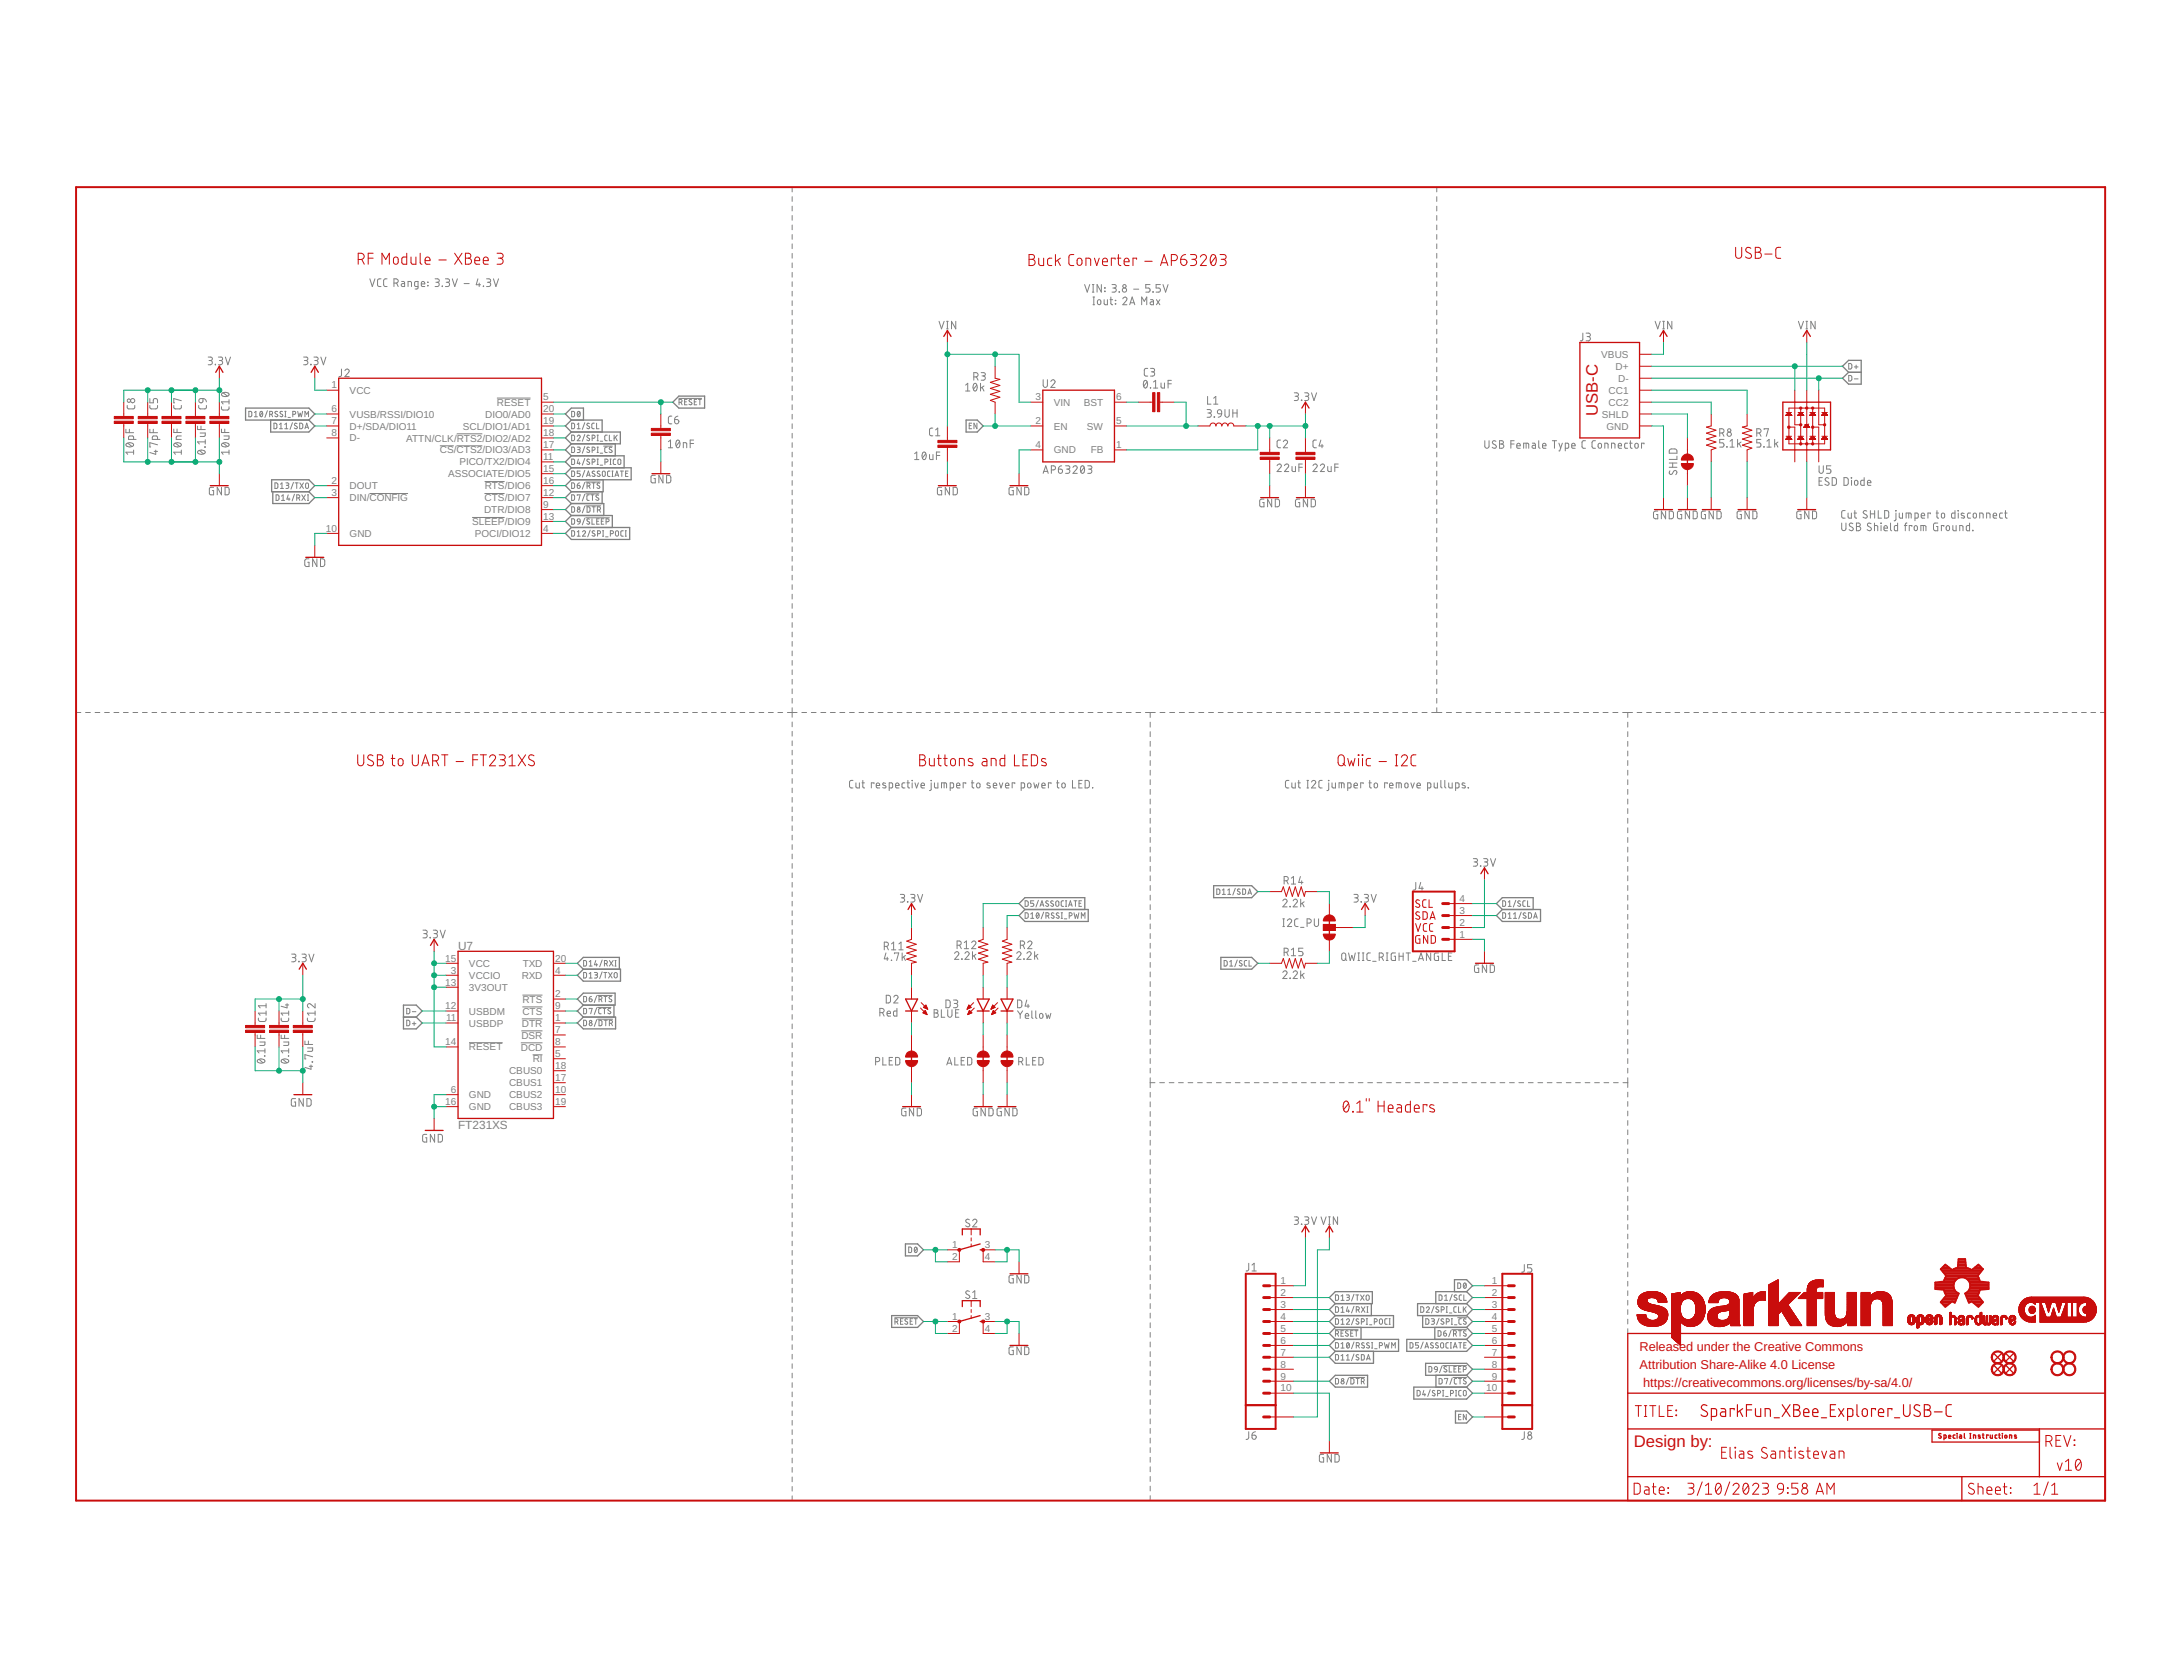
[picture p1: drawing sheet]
<svg xmlns="http://www.w3.org/2000/svg" width="279mm" height="216mm" viewBox="0 0 279 216" stroke-linecap="round" stroke-linejoin="round" font-family="sans-serif">
<defs><g id="words">
<g font-size="2.2" fill="#c90d0c">
<text x="206.3" y="53.7" transform="rotate(-90 206.3 53.7)">USB-C</text>
<text x="210.9" y="186.7">Design by:</text>
</g>
<g font-size="1.7" fill="#c90d0c">
<text x="211.7" y="174.4">Released under the Creative Commons</text>
<text x="211.7" y="176.7">Attribution Share-Alike 4.0 License</text>
<text x="212.2" y="179">https://creativecommons.org/licenses/by-sa/4.0/</text>
</g>
<g font-size="1.5" fill="#808080">
<text x="59.1" y="122.6">U7</text>
<text x="59.1" y="145.7">FT231XS</text>
</g>
<g font-size="1.3" fill="#808080">
<text x="206.7" y="46.2">VBUS</text>
<text x="208.6" y="47.7">D+</text>
<text x="42.8" y="53.2">6</text>
<text x="42.8" y="50.1">1</text>
<text x="45.1" y="53.9">VUSB/RSSI/DIO10</text>
<text x="45.1" y="50.8">VCC</text>
<text x="62.6" y="53.9">DIO0/AD0</text>
<text x="64.2" y="52.4">RESET</text>
<text x="70.1" y="53.2">20</text>
<text x="70.1" y="51.7">5</text>
<text x="133.7" y="51.7">3</text>
<text x="136.1" y="52.4">VIN</text>
<text x="139.9" y="52.4">BST</text>
<text x="144.1" y="51.7">6</text>
<text x="206.8" y="53.9">SHLD</text>
<text x="207.7" y="50.8">CC1</text>
<text x="207.7" y="52.4">CC2</text>
<text x="208.9" y="49.3">D-</text>
<text x="42.8" y="54.8">7</text>
<text x="42.8" y="56.3">8</text>
<text x="45.1" y="55.4">D+/SDA/DIO11</text>
<text x="45.1" y="57">D-</text>
<text x="52.4" y="57">ATTN/CLK/RTS2/DIO2/AD2</text>
<text x="56.8" y="58.5">CS/CTS2/DIO3/AD3</text>
<text x="59.8" y="55.4">SCL/DIO1/AD1</text>
<text x="70.1" y="54.8">19</text>
<text x="70.1" y="56.3">18</text>
<text x="70.1" y="57.8">17</text>
<text x="70.1" y="59.4">11</text>
<text x="133.7" y="54.8">2</text>
<text x="133.7" y="57.8">4</text>
<text x="136.1" y="55.4">EN</text>
<text x="136.1" y="58.5">GND</text>
<text x="140.3" y="55.4">SW</text>
<text x="140.8" y="58.5">FB</text>
<text x="144.1" y="54.8">5</text>
<text x="144.1" y="57.8">1</text>
<text x="207.4" y="55.4">GND</text>
<text x="42.8" y="64">3</text>
<text x="42.8" y="62.5">2</text>
<text x="45.1" y="64.7">DIN/CONFIG</text>
<text x="45.1" y="63.1">DOUT</text>
<text x="57.9" y="61.6">ASSOCIATE/DIO5</text>
<text x="59.3" y="60.1">PICO/TX2/DIO4</text>
<text x="62.6" y="64.7">CTS/DIO7</text>
<text x="62.6" y="63.1">RTS/DIO6</text>
<text x="70.1" y="64">12</text>
<text x="70.1" y="60.9">15</text>
<text x="70.1" y="65.5">9</text>
<text x="70.1" y="62.5">16</text>
<text x="42.1" y="68.6">10</text>
<text x="45.1" y="69.3">GND</text>
<text x="61" y="67.8">SLEEP/DIO9</text>
<text x="61.3" y="69.3">POCI/DIO12</text>
<text x="62.5" y="66.2">DTR/DIO8</text>
<text x="70.1" y="67.1">13</text>
<text x="70.1" y="68.6">4</text>
<text x="188.5" y="119.5">2</text>
<text x="188.5" y="117.9">3</text>
<text x="188.5" y="116.4">4</text>
<text x="57.5" y="124.1">15</text>
<text x="58.2" y="125.6">3</text>
<text x="60.6" y="124.8">VCC</text>
<text x="67.5" y="124.8">TXD</text>
<text x="71.7" y="124.1">20</text>
<text x="71.7" y="125.6">4</text>
<text x="188.5" y="121">1</text>
<text x="57.5" y="127.2">13</text>
<text x="57.5" y="130.3">12</text>
<text x="57.6" y="131.8">11</text>
<text x="60.6" y="126.3">VCCIO</text>
<text x="60.6" y="127.9">3V3OUT</text>
<text x="60.6" y="130.9">USBDM</text>
<text x="67.4" y="126.3">RXD</text>
<text x="67.4" y="130.9">CTS</text>
<text x="67.5" y="129.4">RTS</text>
<text x="71.7" y="131.8">1</text>
<text x="71.7" y="130.3">9</text>
<text x="71.7" y="128.7">2</text>
<text x="57.5" y="134.9">14</text>
<text x="60.6" y="132.5">USBDP</text>
<text x="60.6" y="135.6">RESET</text>
<text x="67.3" y="135.6">DCD</text>
<text x="67.3" y="134">DSR</text>
<text x="67.4" y="132.5">DTR</text>
<text x="68.8" y="137.1">RI</text>
<text x="71.7" y="138">18</text>
<text x="71.7" y="136.4">5</text>
<text x="71.7" y="134.9">8</text>
<text x="71.7" y="133.3">7</text>
<text x="57.5" y="142.6">16</text>
<text x="58.2" y="141">6</text>
<text x="60.6" y="141.7">GND</text>
<text x="60.6" y="143.3">GND</text>
<text x="65.7" y="143.3">CBUS3</text>
<text x="65.7" y="141.7">CBUS2</text>
<text x="65.7" y="140.2">CBUS1</text>
<text x="65.7" y="138.7">CBUS0</text>
<text x="71.7" y="142.6">19</text>
<text x="71.7" y="141">10</text>
<text x="71.7" y="139.5">17</text>
<text x="122.9" y="161.1">1</text>
<text x="127.2" y="161.1">3</text>
<text x="122.9" y="162.6">2</text>
<text x="127.2" y="162.6">4</text>
<text x="165.3" y="165.7">1</text>
<text x="165.3" y="167.2">2</text>
<text x="192.6" y="165.7">1</text>
<text x="192.6" y="167.2">2</text>
<text x="122.9" y="170.3">1</text>
<text x="122.9" y="171.9">2</text>
<text x="127.2" y="170.3">3</text>
<text x="127.2" y="171.9">4</text>
<text x="165.3" y="168.8">3</text>
<text x="165.3" y="170.3">4</text>
<text x="165.3" y="171.9">5</text>
<text x="165.3" y="173.4">6</text>
<text x="192.6" y="168.8">3</text>
<text x="192.6" y="170.3">4</text>
<text x="192.6" y="171.9">5</text>
<text x="192.6" y="173.4">6</text>
<text x="165.3" y="174.9">7</text>
<text x="165.3" y="176.5">8</text>
<text x="165.3" y="178">9</text>
<text x="165.3" y="179.6">10</text>
<text x="191.9" y="179.6">10</text>
<text x="192.6" y="174.9">7</text>
<text x="192.6" y="176.5">8</text>
<text x="192.6" y="178">9</text>
</g>
</g></defs>
<g fill="none" stroke="#808080" stroke-width=".13">
<path d="M47.8 36l.3 1 .3-1M49.2 36h-.3l-.2 .2 .1 .7 .4 .1M50 36h-.4l-.1 .2 .1 .7 .4 .1M50.9 36.5h.2a.28 .28 0 0 0 .3-.2 .28 .28 0 0 0-.3-.3h-.2v1M51.2 36.5l.2 .5M51.9 36.3h.3v.2v.5h-.3l-.1-.3 .4-.1M52.7 37v-.7l.4 .1v.6M54 37l-.4-.1-.1-.4 .1-.2h.4v.8l-.1 .2h-.3M54.4 36.6h.4v-.1a.22 .22 0 0 0-.2-.2 .22 .22 0 0 0-.2 .2l.1 .5h.3M55.2 36.4h.1M55.2 36.8l.1 .1zM56.2 36h.3l.2 .1a.22 .22 0 0 1-.2 .3h-.2"/>
<path d="M56.5 36.4a.28 .28 0 0 1 .2 .3 .28 .28 0 0 1-.2 .3h-.3M57.1 36.9v.1zM57.5 36h.4a.22 .22 0 0 1 .1 .3 .22 .22 0 0 1-.2 .1h-.2M57.8 36.4a.28 .28 0 0 1 .2 .3 .28 .28 0 0 1-.2 .3h-.3M58.4 36l.3 1 .4-1M59.9 36.6h.7M61.7 36l-.2 .7h.5M61.9 36.5v.5M62.4 36.9v.1zM62.8 36h.4a.22 .22 0 0 1 .1 .3 .22 .22 0 0 1-.2 .1h-.2M63.1 36.4a.28 .28 0 0 1 .3 .3 .28 .28 0 0 1-.3 .3h-.3M63.7 36l.3 1 .4-1"/>
<path d="M102.3 24.2v.6M102.3 25.4v.6M102.3 26.6v.6M102.3 27.8v.6M102.3 29v.7M102.3 30.3v.6M102.3 31.5v.6M102.3 32.7v.6M102.3 33.9v.6M102.3 35.2v.6M102.3 36.4v.6M102.3 37.6v.6"/>
<path d="M102.3 38.8v.6M140 36.7l.4 1 .3-1M141 36.7h.2M141 37.7h.2M141.1 39.3h.2M141.1 38.3h.2M141.1 36.7v1M141.2 38.3v1M141.7 38.8a.22 .22 0 0 1 .3-.1 .22 .22 0 0 1 .1 .2v.2a.22 .22 0 0 1-.1 .2 .22 .22 0 0 1-.3-.1zM142.2 36.7v1l-.6-1v1M142.6 38.7v.5l.1 .1h.3v-.6M142.6 37.1l.1 .1z"/>
<path d="M142.6 37.6h.1zM143.3 38.7h.4M143.4 38.3v.9l.1 .1h.2M143.6 36.7h.3a.22 .22 0 0 1 .2 .2 .22 .22 0 0 1-.2 .3h-.2M143.8 37.2a.27 .27 0 0 1 .3 .2 .27 .27 0 0 1-.3 .3h-.2M144 38.8h.1zM144 39.2h.1zM144.5 37.7h.1M145 38.6a.27 .27 0 0 1 .3-.2 .27 .27 0 0 1 .1 .4l-.4 .5h.5M145.9 39.3l.3-1 .3 1M145.9 39.1h.5M146.4 37.3h.6"/>
<path d="M147.4 39.3v-1l.3 .6 .4-.6v1M148.5 36.7h-.6v.5h.4a.27 .27 0 0 1 .2 .2 .27 .27 0 0 1-.2 .3h-.4M148.5 38.7h.3l.1 .1v.5h-.3l-.1-.3 .4-.1M148.8 37.7h.1zM149.3 38.7l.5 .6M149.8 38.7l-.5 .6M149.8 36.7h-.5v.5h.3a.27 .27 0 0 1 .2 .2 .27 .27 0 0 1-.2 .3h-.3M150.2 36.7l.3 1 .3-1M185.5 24.2v.6M185.5 25.4v.6M185.5 26.6v.6M185.5 27.8v.6"/>
<path d="M185.5 29v.7M185.5 30.3v.6M185.5 31.5v.6M185.5 32.7v.6M185.5 33.9v.6M185.5 35.2v.6M185.5 36.4v.6M185.5 37.6v.6M185.5 38.8v.6M16.3 55.4v.4h1M16.3 57.3a.63 .63 0 0 1 1 .1 .59 .59 0 0 1-1 0zM16.4 52.3v.4l.2 .1 .7-.1 .1-.4"/>
<path d="M16.5 57.2l.5 .4M16.7 55.4v.4M17.3 56.7l-.1-.4h-.4h-.2v.4h1M17.3 58.4h-1l.2 .2M17.3 58.1v.5M19.3 52.3l.1 .4 .2 .1 .6-.1 .1-.1v-.3M19.3 51.4v.6h.5v-.4a.28 .28 0 0 1 .3-.2 .28 .28 0 0 1 .2 .2v.4M19.3 55.4v.4h1M19.8 55.4v.4M19.9 58.3h.4M20.1 58.1v.5l-.8-.2M20.3 56.7v-.4h-.5l-.1 .1v.3h1"/>
<path d="M20.3 57.4l-1-.3v.6h.2M22.4 57.3a.63 .63 0 0 1 1 .1 .57 .57 0 0 1-1 0zM22.4 52.3l.1 .4 .1 .1 .7-.1 .1-.4M22.4 55.4v.4h1M22.6 57.2l.6 .4M22.9 55.4v.4M23.4 56.3h-.6v.1v.3h.6M23.4 58.4h-1l.2 .2M23.4 58.1v.5M23.4 51.7l-1-.3v.6h.1M25.5 55v.4h1M25.6 58.2a.63 .63 0 0 1 .9 .2 .59 .59 0 0 1-1 0z"/>
<path d="M25.7 52.3v.4l.2 .1 .6-.1 .1-.4M25.7 51.5l.5-.1v.4a.27 .27 0 0 1-.4 .2 .27 .27 0 0 1-.1-.5zM25.7 58.1l.6 .5M25.8 55.9h.7l-.1 .4h-.6M26 55v.4M26.2 51.4a.43 .43 0 0 1 .4 .5M26.4 57.7h.1zM26.5 56.7v.6M26.5 57h-1l.2 .3M26.9 46.1h.3a.22 .22 0 0 1 .2 .3l-.4 .1M27.2 46.5a.28 .28 0 0 1 .2 .3 .28 .28 0 0 1-.2 .3h-.3M27.8 47v.1z"/>
<path d="M28.2 46.1h.4a.23 .23 0 0 1 .1 .3 .23 .23 0 0 1-.2 .1h-.2M28.5 46.5a.28 .28 0 0 1 .3 .3 .28 .28 0 0 1-.3 .3h-.3M28.6 52.5v.3l.2 .1h.7l.1-.4M28.6 55.4v.4h1M28.7 57.3a.6 .6 0 0 1 .9 .1 .57 .57 0 0 1-1 0zM28.7 50.8a.6 .6 0 0 1 .9 .1 .57 .57 0 0 1-1 0zM28.8 57.2l.6 .4M28.8 50.7l.6 .4M28.9 56.3h.7l-.1 .4h-.6M29 55.4v.4M29.1 46.1l.3 1 .4-1M29.6 58.4h-1l.2 .2"/>
<path d="M29.6 51.6v.5M29.6 58.1v.5M29.6 51.9h-1l.2 .2M32.1 53.1l.4 .1v.4l-.1 .2h-.3zM32.9 53.8h.3M32.9 53.2l.1-.1v.7M33.6 53.2l.1-.1a.42 .42 0 0 1 0 .7l-.2-.2zM33.9 53.2l-.3 .4M34.5 53l-.3 .9M34.8 53.5h.2a.19 .19 0 0 0 .2-.2 .19 .19 0 0 0-.2-.2h-.2v.7M35.1 53.5l.1 .3M35.4 54.6l.3 .1 .1 .4-.1 .2h-.3z"/>
<path d="M35.8 53.1h-.2l-.1 .1 .4 .4v.1a.24 .24 0 0 1-.4 0M36.1 55.3h.4M36.1 54.8l.2-.2v.7M36.5 53.1h-.3v.1v.2l.2 .1 .1 .2-.1 .1-.3-.1M36.8 53.8h.1M36.8 55.3h.4M36.8 54.8l.2-.2v.7M36.8 53.1h.1M36.9 53.1v.7M37.2 53.9h.3M37.8 54.5l-.4 .9M37.8 53.5h.2a.19 .19 0 0 0 .2-.2 .19 .19 0 0 0-.2-.2h-.2v.7"/>
<path d="M38.4 54.7l-.3-.1-.1 .2 .4 .3v.1a.24 .24 0 0 1-.4 0M38.4 53.1l.2 .7 .2-.5 .1 .5 .2-.7M38.7 54.6l.4 .1v.4l-.1 .2h-.3zM39.2 46.1h.4a.23 .23 0 0 1 .1 .3 .23 .23 0 0 1-.2 .1h-.2M39.4 53.8v-.7l.2 .4 .2-.4v.7M39.4 55.3l.2-.7 .2 .7M39.4 55.1h.4M39.5 46.5a.28 .28 0 0 1 .3 .3 .28 .28 0 0 1-.3 .3h-.3M40.1 47l.1 .1zM40.5 46.1h.4a.22 .22 0 0 1 .2 .1 .22 .22 0 0 1-.1 .3h-.4M40.8 46.5a.28 .28 0 0 1 .3 .3 .28 .28 0 0 1-.3 .3h-.3M41.4 46.1l.4 1 .3-1"/>
<path d="M44.1 47.6v.8a.23 .23 0 0 1-.3 .2M44.5 47.8a.27 .27 0 0 1 .4-.2 .27 .27 0 0 1 .1 .5l-.5 .5h.6M56.8 57.5h1.8M58.9 57.5h3.4M59 56h3.3M64.2 51.4h4.3M73.8 54.6l.4 .1v.4l-.1 .2h-.3zM73.8 59.2l.4 .1v.5l-.1 .1h-.3zM73.8 57.7l.4 .1v.4l-.1 .2h-.3zM73.8 56.2l.4 .1v.5l-.2 .1h-.2zM73.8 53.1l.4 .1v.4l-.1 .2h-.3zM74.5 57.7h.3l.1 .1-.1 .2h-.2"/>
<path d="M74.5 56.3a.19 .19 0 0 1 .3-.1 .19 .19 0 0 1 .1 .3l-.4 .4h.4M74.5 55.3h.4M74.5 54.8l.2-.2v.7M74.6 53.1a.35 .35 0 0 1 .3 .3 .35 .35 0 0 1-.2 .4l-.2-.2zM74.7 59.2l-.2 .6h.4M74.7 58a.19 .19 0 0 1 .2 .2 .19 .19 0 0 1-.2 .2h-.2M74.8 59.6v.3M74.9 53.2l-.3 .4M75.5 54.5l-.3 .9M75.5 59.2l-.3 .8M75.5 57.6l-.3 .9M75.5 56.1l-.3 .8"/>
<path d="M76.1 54.7l-.3-.1v.2l.3 .3v.1l-.1 .1-.2-.1M76.1 59.3h-.3v.1v.1l.3 .2v.2h-.1h-.2M76.1 57.8l-.3-.1v.1v.2l.3 .2v.1l-.1 .1-.2-.1M76.1 56.2h-.3v.1l.3 .3v.2l-.1 .1-.2-.1M76.5 59.6h.1a.19 .19 0 0 0 .2-.2 .19 .19 0 0 0-.2-.2h-.1v.7M76.5 58.1l.3-.1v-.3h-.3v.7M76.5 56.6l.3-.1v-.2v-.1h-.3v.7M76.7 54.6h-.2l-.1 .2v.4l.3 .1M77 54.6v.7h.3M77.1 57.7h.2M77.1 56.9h.2M77.1 59.2h.2"/>
<path d="M77.1 59.9h.2M77.1 58.4h.2M77.1 56.2h.2M77.2 56.2v.7M77.2 57.7v.7M77.2 59.2v.7M77.5 58.5h.3M77.5 56.9h.3M77.9 57.6h1.2M78.1 59.6h.2a.19 .19 0 0 0 .2-.2 .19 .19 0 0 0-.2-.2h-.2v.7M78.4 57.7h-.2l-.1 .1v.5l.3 .1M78.4 56.2h-.2l-.1 .1v.5l.3 .1"/>
<path d="M78.7 56.2v.7h.3M78.8 59.2h.1M78.8 59.9h.1M78.8 59.2v.7M79 57.8l-.2-.1-.1 .1 .3 .4v.1l-.1 .1-.3-.1M79.3 56.2v.7M79.5 56.4l.2 .5M79.5 59.2l-.2 .1-.1 .1v.5h.3M79.7 56.2l-.4 .4M79.8 59.3h.1a.19 .19 0 0 1 .2 0 .19 .19 0 0 1 .1 .1v.4a.19 .19 0 0 1-.2 .1 .19 .19 0 0 1-.2-.1zM86.3 57l.3-.2v1M86.3 57.8h.5"/>
<path d="M86.7 53.7h-.3l-.1 .2v.7l.1 .1h.3M87.1 54.1h.3a.27 .27 0 0 1 .2 .3 .27 .27 0 0 1-.2 .3 .27 .27 0 0 1-.3-.3zM87.4 56.9l.1-.1a.59 .59 0 0 1 0 1 .63 .63 0 0 1-.1-.9zM87.5 53.7a.43 .43 0 0 0-.4 .4M87.7 51.4h2.9M87.7 51.9h.2a.19 .19 0 0 0 .2-.1 .19 .19 0 0 0-.1-.2l-.3-.1v.7M87.7 57l-.4 .6M87.9 51.9l.2 .3M88.2 57.8v-.7l.4 .1 .1 .6M88.4 51.9h.2M88.7 51.5h-.3v.7h.3M89.1 57.2h.5"/>
<path d="M89.3 51.6l-.2-.1-.1 .2 .3 .3v.2h-.1h-.3M89.6 56.8h-.5v1M89.6 51.9h.3M90 51.5h-.4v.7h.4M90.2 51.5h.4M90.4 51.5v.7M102.3 40v.6M102.3 41.3v.6M102.3 42.5v.6M102.3 43.7v.6M102.3 44.9v.6M102.3 46.1v.7"/>
<path d="M102.3 47.4v.6M102.3 48.6v.6M102.3 49.8v.6M102.3 51v.6M102.3 52.2v.7M102.3 53.5v.6M102.3 54.7v.6M102.3 55.9v.6M102.3 57.1v.6M102.3 58.4v.6M102.3 59.6v.6M118.1 58.5l.3-.2v1"/>
<path d="M118.1 59.3h.5M119.2 58.4l.1-.1a.57 .57 0 0 1 0 1 .6 .6 0 0 1-.1-.9zM119.5 58.5l-.4 .6M120 58.7v.5l.2 .1h.3v-.6M120.4 55.2l-.3 .1-.1 .2v.6l.4 .1M120.8 56.2h.5M120.8 55.5l.3-.3v1M120.9 58.8h.4M121.2 41.5l.4 .9 .3-.9M121.3 58.3h-.4v1M122.2 42.4h.2M122.2 41.5h.2"/>
<path d="M122.3 41.5v.9M123.4 41.5v.9l-.5-.9v.9M124.7 49.7l.2-.2v1M124.7 50.5h.5M125.1 54.9h.3M125.5 54.6h-.4v.7h.4M125.7 48.6h.3a.28 .28 0 0 0 .3-.2 .28 .28 0 0 0-.3-.3h-.3v1M125.8 49.5h.1a.59 .59 0 0 1 0 1 .63 .63 0 0 1-.1-1zM126.1 48.6l.2 .5M126.1 49.7l-.4 .5M126.1 54.6v.7l-.3-.7v.7M126.6 49.5v1"/>
<path d="M126.7 48.1h.3a.21 .21 0 0 1 .2 .2 .21 .21 0 0 1-.2 .2h-.2M126.8 50l.2 .5M127 48.5a.28 .28 0 0 1 .2 .3 .28 .28 0 0 1-.2 .3h-.3M127 49.8l-.4 .3M134.7 49v.7a.28 .28 0 0 0 .3 .3 .28 .28 0 0 0 .2-.3v-.7M135.7 49.2a.27 .27 0 0 1 .4-.2 .27 .27 0 0 1 0 .4l-.4 .6h.5M147.7 49.1h.2a.59 .59 0 0 1 0 1 .63 .63 0 0 1-.2-1zM148.1 49.3l-.4 .5M148.2 47.5l-.4 .1-.1 .2 .1 .6 .4 .1M148.5 50l.1 .1zM148.5 47.5l.5 .1a.22 .22 0 0 1 .1 .2 .22 .22 0 0 1-.2 .2h-.2M148.8 48a.28 .28 0 0 1 .3 .3 .28 .28 0 0 1-.3 .2h-.3"/>
<path d="M148.9 50.1h.6M148.9 49.3l.3-.2v1M149.9 49.4v.6l.2 .1h.2v-.7M150.8 49.5h.4M151.2 49.1h-.4v1M155.9 52.9h.3a.22 .22 0 0 1 .2 .2 .22 .22 0 0 1-.2 .2h-.2M155.9 51.2v1h.5M156.1 53.3a.28 .28 0 0 1 .3 .3 .28 .28 0 0 1-.3 .2h-.2M156.7 52.2h.5M156.7 51.4l.3-.2v1M156.8 53.8h.1M157.3 52.9a.28 .28 0 0 1 .4 .2v.3h-.4l-.1-.2z"/>
<path d="M157.7 53.4a.43 .43 0 0 1-.4 .4M158.2 52.9v.7a.28 .28 0 0 0 .2 .3 .28 .28 0 0 0 .3-.3v-.7M159.2 53.3h.5M159.2 52.9v.9M159.7 52.9v.9M165.3 56.8h-.3l-.1 .2v.7l.4 .1M165.7 57a.27 .27 0 0 1 .4-.2 .27 .27 0 0 1 .1 .4l-.5 .6h.5M167.1 50.7h.3a.24 .24 0 0 1 .2 .2 .24 .24 0 0 1 0 .2h-.4M167.4 51.1a.28 .28 0 0 1 .2 .3 .28 .28 0 0 1-.2 .3h-.3M168 51.6l.1 .1zM168.1 59.9h-.4v1M168.4 50.7h.4a.22 .22 0 0 1 .2 .2 .22 .22 0 0 1-.2 .2h-.2"/>
<path d="M168.7 51.1a.28 .28 0 0 1 .3 .3 .28 .28 0 0 1-.3 .3h-.3M169.3 50.7l.4 1 .3-1M170 56.8h-.4l-.1 .2v.7l.2 .1h.3M170.5 56.8l-.2 .8h.6M170.7 57.3v.5M172.8 59.9h-.5v1M185.5 40v.6M185.5 41.3v.6M185.5 42.5v.6M185.5 43.7v.6M185.5 44.9v.6M185.5 46.1v.7"/>
<path d="M185.5 47.4v.6M185.5 48.6v.6M185.5 49.8v.6M185.5 51v.6M185.5 52.2v.7M185.5 53.5v.6M185.5 54.7v.6M185.5 55.9v.6M185.5 57.1v.6M185.5 58.4v.6M185.5 59.6v.6M191.7 56.9v.7a.28 .28 0 0 0 .3 .3 .28 .28 0 0 0 .3-.3v-.7"/>
<path d="M193.1 57l-.1-.1a.23 .23 0 0 0-.3 .1 .23 .23 0 0 0 .1 .3l.3 .1a.22 .22 0 0 1 .1 .3 .22 .22 0 0 1-.2 .1l-.3-.1M193.6 56.9h.3a.22 .22 0 0 1 .2 .1 .22 .22 0 0 1-.1 .3h-.1a.28 .28 0 0 1 .3 .3 .28 .28 0 0 1-.3 .2h-.3zM193.6 57.3h.3M195.1 57.3h.4M195.5 56.9h-.4v.9M195.8 57.5h.5a.23 .23 0 0 0-.2-.3 .23 .23 0 0 0-.3 .2l.1 .4h.4M196.7 57.8v-.6l.7 .1v.5M197 57.2v.6M197.8 57.2h.4v.2v.4h-.3l-.1-.1 .1-.2h.3M198.7 56.9v.8l.1 .1M199.2 57.5h.4a.23 .23 0 0 0-.2-.3 .23 .23 0 0 0-.2 .2v.4h.4M200.4 56.9h.6"/>
<path d="M200.7 56.9v.9M201.3 57.2l.2 .6M201.7 57.2l-.3 1h-.1M202.1 57.8h.4v-.4v-.2h-.4v1M202.9 57.5h.5a.24 .24 0 0 0-.1-.3 .24 .24 0 0 0-.4 .1v.5h.5M204.4 43v.8a.23 .23 0 0 1-.4 .2M204.7 56.9h-.3l-.1 .2v.6l.4 .1M204.8 43h.3a.22 .22 0 0 1 .2 .2 .22 .22 0 0 1-.2 .2h-.2M205.1 43.4a.28 .28 0 0 1 .2 .3 .28 .28 0 0 1-.2 .3h-.3M206 56.9h-.3l-.2 .2 .1 .6 .1 .1h.3M206.4 57.3v-.1a.22 .22 0 0 1 .4 .2v.3a.23 .23 0 0 1-.3 .1 .23 .23 0 0 1-.2-.2zM207.2 57.8v-.6l.4 .1v.5"/>
<path d="M208.1 57.8v-.6l.4 .1v.5M208.9 57.5h.5a.23 .23 0 0 0-.1-.3 .23 .23 0 0 0-.3 .1v.5h.4M210.1 57.2h-.3v.2v.4h.3M210.4 57.2h.3M210.5 56.9v.8l.1 .1h.1M211.1 57.3l.1-.1a.22 .22 0 0 1 .3 .2v.3a.23 .23 0 0 1-.3 .1 .23 .23 0 0 1-.1-.2zM212.3 57.3v-.1h-.4v.6M213.7 41.5l.3 .9 .4-.9M214.7 42.4h.2M214.7 41.5h.2M214.8 41.5v.9M215.5 59.8h1"/>
<path d="M215.6 58l.2-.1 .5 .1 .2 .1v.4h-1zM215.9 41.5v.9l-.6-.9v.9M216 59.8v.5M216.5 58.9v.4h-1M222 55.9h.3a.28 .28 0 0 0 .3-.3 .28 .28 0 0 0-.3-.3h-.3v1M222.4 55.9l.2 .4M222.6 56.7h-.6v.4h.4a.28 .28 0 0 1 .2 .3 .28 .28 0 0 1-.2 .3h-.4M222.9 57.6l.1 .1zM223.4 57.7h.5M223.4 56.9l.2-.2v1M224.3 56.7v1M224.5 57.2l.3 .5"/>
<path d="M224.8 57l-.5 .4M226.8 55.9h.3a.28 .28 0 0 0 .3-.3 .28 .28 0 0 0-.3-.3h-.3v1M227.2 55.9l.2 .4M227.4 56.7h-.6v.4h.3a.28 .28 0 0 1 .3 .3 .28 .28 0 0 1-.3 .3h-.3M227.7 57.6l.1 .1zM227.8 55.4v-.1h.5l-.3 1M228.1 57.7h.6M228.1 56.9l.3-.2v1M229.1 56.7v1M229.3 57.2l.3 .5M229.6 57l-.5 .4M232.2 41.5l.3 .9 .4-.9"/>
<path d="M233.2 42.4h.2M233.2 41.5h.2M233.3 41.5v.9M234.4 41.5v.9l-.6-.9v.9M238.7 46.9l.4 .1v.4l-.1 .2h-.3zM238.7 48.5h.3l.1 .1v.4l-.2 .2h-.2zM239.4 47.3h.5M239.4 48.9h.5M239.6 47.1v.5M27.6 62.9h-.4l-.1 .1-.1 .6 .1 .2 .5 .1v-.6h-.2M28.6 62.9v1l-.6-1v1M29.1 62.9h.2a.23 .23 0 0 1 .3 .3l-.1 .6-.4 .1z"/>
<path d="M35.5 62.3l.4 .1v.4l-.1 .2h-.3zM35.6 63.9l.4 .1v.5l-.2 .1h-.2zM36.2 63h.4M36.2 62.5l.2-.2v.7M36.3 64.6h.4M36.3 64l.3-.1v.7M36.9 62.3l.4 .1-.1 .2h-.2M37.1 62.6l.1 .1a.2 .2 0 0 1 .1 .2 .2 .2 0 0 1-.2 .1h-.2M37.2 63.9l-.2 .5h.4M37.3 64.3v.3M37.9 62.3l-.3 .8M38 63.8l-.3 .8"/>
<path d="M38.1 62.3h.4M38.3 64.3l.3-.1a.2 .2 0 0 0 .1-.2 .2 .2 0 0 0-.2-.1h-.2v.7M38.3 62.3v.7M38.6 64.3l.1 .3M38.7 62.3l.5 .7M39 63.9l.4 .7M39.2 62.3l-.5 .7M39.4 63.9l-.4 .7M39.5 62.4a.19 .19 0 0 1 .2 0 .19 .19 0 0 1 .1 .1v.3a.19 .19 0 0 1-.2 .2 .19 .19 0 0 1-.1-.2zM39.7 63.9h.1M39.7 64.6h.1M39.8 63.9v.7"/>
<path d="M39.9 72.1h-.3l-.2 .1-.1 .7 .2 .2h.4v-.5h-.2M40.9 72.1v1l-.5-1v1M41.4 72.1h.4l.1 .2v.5l-.1 .3h-.4zM47.7 63.7h5M61 66.8h4.2M62.5 63.7h2.7M62.6 62.1h2.6M73.8 68.5l.4 .1v.4l-.1 .2h-.3zM73.8 65.4l.4 .1v.4l-.1 .2h-.3zM73.8 63.9l.4 .1v.5l-.2 .1h-.2zM73.8 67h.4v.5l-.1 .1h-.3zM73.8 60.8l.4 .1v.4l-.1 .2h-.3z"/>
<path d="M73.8 62.3l.4 .1v.4l-.1 .2h-.3zM74.5 62.6h.3a.2 .2 0 0 1 .1 .2 .2 .2 0 0 1-.2 .2 .2 .2 0 0 1-.2-.2zM74.5 63.9h.4l-.2 .7M74.5 68.6l.2-.1v.7M74.5 69.2h.4M74.5 67h.1a.19 .19 0 0 1 .2 0 .19 .19 0 0 1 .1 .1v.2h-.3zM74.8 62.3l-.2 .1-.1 .2M74.9 67.3a.29 .29 0 0 1-.3 .3M74.9 60.8h-.4v.3h.3l.1 .2-.1 .2h-.3M75.2 68.6l.1-.1 .3 .1v.1l-.4 .5h.4M75.5 65.3l-.3 .9M75.5 63.8l-.3 .8"/>
<path d="M75.5 66.9l-.3 .8M75.5 60.7l-.3 .9M75.5 62.3l-.3 .8M75.6 65.3h2M75.6 63.7h1.7M75.6 66.8h3.1M75.6 62.2h1.9M75.7 61.5l.3-.7 .2 .7M75.8 65.4l.4 .1v.4l-.1 .2h-.3zM75.8 62.7h.3l.1-.2v-.1l-.4-.1v.7M75.8 61.3h.3M76 62.7l.2 .3"/>
<path d="M76.1 63.9h-.3v.1v.5l.3 .1M76.1 67h-.3v.1v.1l.3 .2v.2h-.1h-.2M76.2 68.4l-.3 .9M76.3 63.9h.4M76.4 62.3h.4M76.4 67v.6h.4M76.5 65.4h.4M76.5 63.9v.7M76.6 62.3v.7M76.7 65.4v.7M76.8 68.5h-.3v.1l.3 .4v.1l-.1 .1-.3-.1M76.8 60.8h-.3v.1l.3 .4v.1l-.1 .1-.3-.1"/>
<path d="M77 67.3h.3M77.1 65.8l.4-.1v-.2l-.4-.1v.7M77.2 68.9h.1a.19 .19 0 0 0 .2-.2 .19 .19 0 0 0-.2-.2h-.1v.7M77.3 63.9h-.3l-.1 .1 .4 .3v.2a.24 .24 0 0 1-.4 0M77.4 67h-.4v.6h.4M77.4 65.8l.1 .3M77.4 62.4l-.2-.1-.1 .2 .3 .2v.2l-.1 .1-.2-.1M77.4 60.8h-.1l-.2 .1 .4 .4v.1a.24 .24 0 0 1-.4 0M77.5 60h.3M77.6 67.3h.3M77.8 60.9l.1-.1a.19 .19 0 0 1 .2 0 .19 .19 0 0 1 0 .2v.3a.19 .19 0 0 1-.1 .2 .19 .19 0 0 1-.2-.2zM77.8 68.5h.1"/>
<path d="M77.8 69.2h.1M77.9 68.5v.7M78 67h-.4v.6h.4M78.2 69.3h.3M78.3 67.3h.1a.19 .19 0 0 0 .2-.1 .19 .19 0 0 0-.1-.2h-.2v.6M78.8 60.8h-.3l-.1 .1 .1 .5 .3 .1M78.8 68.9h.2a.19 .19 0 0 0 .2-.2 .19 .19 0 0 0-.2-.2h-.2v.7M79 60.8h.2M79 61.5h.2M79.1 60.8v.7M79.4 61.5l.3-.7 .2 .7M79.5 61.3h.3"/>
<path d="M79.5 68.6l.2-.1 .1 .1 .1 .4-.1 .2h-.2l-.1-.2zM80.1 60.8h.4M80.3 60.8v.7M80.5 68.5h-.3v.1v.5l.3 .1M80.7 68.5h.2M80.7 69.2h.2M80.8 61.1h.2M80.8 68.5v.7M81.1 60.8h-.3v.7h.3M84.6 61.3h-.3l-.2 .1v.7l.1 .2h.4v-.5h-.2M85.6 61.3v1l-.5-1v1M86.1 61.3l.3 .1 .2 .1v.5l-.2 .3h-.3z"/>
<path d="M102.3 60.8v.6M102.3 62v.6M102.3 63.2v.7M102.3 64.5v.6M102.3 65.7v.6M102.3 66.9v.6M102.3 68.1v.6M102.3 69.3v.7M102.3 70.6v.6M102.3 71.8v.6M102.3 73v.6M102.3 74.2v.6"/>
<path d="M102.3 75.5v.6M102.3 76.7v.6M102.3 77.9v.6M102.3 79.1v.6M121.6 62.9h-.4l-.1 .1-.1 .6 .1 .2 .5 .1v-.6h-.2M122.6 62.9v1l-.6-1v1M123.1 62.9h.3l.2 .2v.5l-.2 .2-.3 .1zM130.8 62.9h-.3l-.2 .1v.6l.1 .2 .4 .1v-.6h-.1M131.8 62.9v1l-.5-1v1M132.3 62.9h.3a.23 .23 0 0 1 .2 .3v.6l-.5 .1zM134.7 61.1l.3-1 .3 1M134.8 60.8h.5"/>
<path d="M135.7 60.6h.3a.26 .26 0 0 0 .3-.2 .26 .26 0 0 0-.3-.3h-.3v1M136.7 60.5h.3a.27 .27 0 0 1 .2 .3 .27 .27 0 0 1-.3 .3 .27 .27 0 0 1-.2-.3zM137.1 60.1a.43 .43 0 0 0-.4 .4M137.6 60.1h.3a.21 .21 0 0 1 .2 .2 .21 .21 0 0 1-.2 .2h-.2M137.9 60.5a.28 .28 0 0 1 .2 .3 .28 .28 0 0 1-.2 .3h-.3M138.5 60.3a.27 .27 0 0 1 .4-.2 .27 .27 0 0 1 .1 .4l-.5 .6h.6M139.6 60.2l.2-.1a.57 .57 0 0 1 0 1 .61 .61 0 0 1-.2-.9zM140 60.3l-.4 .6M140.4 60.1h.4a.22 .22 0 0 1 .2 .2 .22 .22 0 0 1-.1 .2h-.4M140.7 60.5a.28 .28 0 0 1 .3 .3 .28 .28 0 0 1-.3 .3h-.3M163.2 64.4h-.3l-.2 .1-.1 .7 .2 .2h.4v-.5h-.2M164.2 64.4v1l-.5-1v1"/>
<path d="M164.7 64.4h.3l.2 .2v.5l-.2 .3h-.3zM164.9 60.1l.2-.2h.3v.3l-.5 .7h.5M165.8 60.1a.27 .27 0 0 1 .4-.2 .27 .27 0 0 1 .1 .4l-.5 .6h.6M166.8 60.2v.6l.2 .1h.3v-.7M167.7 60.3h.4M167.8 64.4h-.3l-.2 .1v.7l.1 .2h.4v-.5h-.2M168.8 64.4v1l-.5-1v1M169.3 64.4h.4l.1 .2v.5l-.1 .3h-.4zM169.5 60.1a.27 .27 0 0 1 .4-.2 .27 .27 0 0 1 .1 .4l-.5 .6h.6M170.5 60.1a.27 .27 0 0 1 .4-.2 .27 .27 0 0 1 0 .4l-.4 .6h.5M171.4 60.2v.5l.2 .2h.3v-.7M172.3 60.3h.5"/>
<path d="M185.5 60.8v.6M185.5 62v.6M185.5 63.2v.7M185.5 64.5v.6M185.5 65.7v.6M185.5 66.9v.6M185.5 68.1v.6M185.5 69.3v.7M185.5 70.6v.6M185.5 71.8v.6M185.5 73v.6M185.5 74.2v.6"/>
<path d="M185.5 75.5v.6M185.5 76.7v.6M185.5 77.9v.6M185.5 79.1v.6M214 66h-.4l-.1 .2v.6l.2 .2h.3v-.6h-.1M215.1 66v1l-.6-1v1M215.5 66h.4l.1 .1 .1 .6-.2 .2-.4 .1zM215.5 60.3h1M215.6 60.8a.27 .27 0 0 0-.1 .2 .27 .27 0 0 0 .2 .2l.2-.1 .2-.3a.23 .23 0 0 1 .3-.1 .23 .23 0 0 1 .1 .2l-.1 .4M217.1 66h-.3l-.2 .1v.6l.1 .2 .4 .1v-.6h-.1M218.1 66v1l-.5-1v1M218.6 66h.4l.1 .1v.6l-.1 .2-.4 .1z"/>
<path d="M220.2 66h-.3l-.2 .1v.6l.1 .2 .4 .1v-.6h-.2M221.2 66v1l-.5-1v1M221.7 66h.4l.1 .1v.6l-.1 .2-.4 .1zM224.8 66h-.3l-.2 .1v.6l.1 .2 .4 .1v-.6h-.1M225.8 66v1l-.5-1v1M226.3 66h.4l.1 .1v.6l-.1 .2-.4 .1zM232.5 66h-.3l-.2 .1v.6l.1 .2 .4 .1v-.6h-.1M233.6 66v1l-.6-1v1M234 66h.4l.1 .1v.6l-.1 .2-.4 .1zM234.9 60.1v.7a.28 .28 0 0 0 .2 .3 .28 .28 0 0 0 .3-.3v-.7M234.9 62.1h.3M235.3 61.6h-.4v1h.4"/>
<path d="M236.1 61.7a.26 .26 0 0 0-.3 0 .26 .26 0 0 0-.1 .3l.4 .2a.22 .22 0 0 1 0 .3 .22 .22 0 0 1-.2 .1l-.3-.1M236.4 60.1h-.6v.4h.4a.28 .28 0 0 1 .2 .3 .28 .28 0 0 1-.2 .3h-.4M236.6 61.6l.3 .1 .2 .1v.6l-.2 .2h-.3zM237.8 67.5v.7a.28 .28 0 0 0 .3 .3 .28 .28 0 0 0 .2-.3v-.7M238.1 61.6l.4 .1 .1 .1v.6l-.1 .2h-.4zM238.2 65.9h-.3l-.1 .2v.7l.4 .1M238.6 66.2v.5l.2 .2h.2v-.7M239 61.6l.1 .1zM239.1 62v.6M239.2 67.6l-.1-.1a.23 .23 0 0 0-.3 .1 .23 .23 0 0 0 .1 .3l.3 .2a.23 .23 0 0 1 .1 .2 .23 .23 0 0 1-.2 .2l-.4-.2M239.4 66.2h.3M239.5 62.1a.23 .23 0 0 1 .2-.1 .23 .23 0 0 1 .2 .2v.2a.22 .22 0 0 1-.2 .2 .22 .22 0 0 1-.3-.2z"/>
<path d="M239.5 65.9v.8l.1 .1 .1 .1M239.7 67.5h.3a.22 .22 0 0 1 .2 .2 .22 .22 0 0 1-.2 .2l.1 .1a.28 .28 0 0 1 .1 .3 .28 .28 0 0 1-.2 .2h-.3zM239.7 67.9h.3M240.7 61.6v1h-.4l-.1-.1 .1-.4 .4-.1M241 66l-.1-.1a.23 .23 0 0 0-.3 0 .23 .23 0 0 0 0 .3l.4 .3a.22 .22 0 0 1 .1 .2 .22 .22 0 0 1-.2 .2l-.4-.2M241.1 62.3h.5v-.1a.22 .22 0 0 0-.3-.2 .22 .22 0 0 0-.2 .2l.1 .4h.4M241.5 65.9v1M241.5 66.3h.5M241.6 67.6a.26 .26 0 0 0-.4-.1 .26 .26 0 0 0-.1 .3l.4 .3a.23 .23 0 0 1 .1 .2 .23 .23 0 0 1-.2 .2l-.3-.2M242 67.8l.4 .1v.6M242 67.5v1M242 65.9v1"/>
<path d="M242.5 65.9v1h.4M242.8 67.5l.1 .1zM242.9 67.8v.7M243.2 68.2h.5v-.1a.22 .22 0 0 0-.2-.3 .22 .22 0 0 0-.2 .1v.5l.4 .1M243.3 65.9h.3a.23 .23 0 0 1 .3 .2l-.1 .7-.5 .1zM244.1 67.5v.8l.1 .2M244.8 65.9h.1M244.8 66.2v.8l-.1 .2h-.1M245 67.5v1h-.4v-.6l.4-.1M245.2 66.2v.6l.2 .1h.2v-.7M245.9 67.8h.3M246.1 66.9v-.7h.6l.1 .7"/>
<path d="M246.2 67.5h-.1l-.1 .2v.8M246.4 66.2v.7M246.8 67.9v-.1h-.3v.7M247.2 66.9l.4-.1 .1-.4-.1-.2h-.4v1M247.2 67.9a.22 .22 0 0 1 .4 .2v.2a.21 .21 0 0 1-.2 .2 .21 .21 0 0 1-.3-.2zM248 68.5v-.7l.6 .1 .1 .6M248.1 66.5h.4l-.1-.3-.3 .1v.4v.1l.4 .1M248.3 67.8v.7M249.2 66.3v-.1h-.3v.7M250 66.2h.3M250.1 65.9v.8l.2 .2M250.2 67.5h-.5v.1l-.1 .7 .1 .2h.5v-.6h-.2"/>
<path d="M250.7 66.3a.22 .22 0 0 1 .2-.1 .22 .22 0 0 1 .2 .2v.3a.21 .21 0 0 1-.2 .2 .21 .21 0 0 1-.2-.2zM251 67.9v-.1h-.3v.7M251.3 67.9h.1a.21 .21 0 0 1 .3 .2v.2a.22 .22 0 0 1-.2 .2 .22 .22 0 0 1-.2-.2zM252.1 67.8v.5l.2 .2h.3v-.7M252.4 65.9v1l-.3-.1-.1-.1v-.4l.4-.1M252.8 65.9h.1zM252.8 66.2v.7M253 68.5v-.7l.4 .1v.6M253.6 66.3l-.3-.1-.1 .1 .5 .5-.2 .1-.3-.1M254.3 67.5v1h-.3l-.1-.2v-.4l.4-.1M254.4 66.2h-.3l-.1 .2 .1 .4 .3 .1M254.7 68.4v.1z"/>
<path d="M254.8 66.3a.22 .22 0 0 1 .2-.1 .22 .22 0 0 1 .2 .2v.3a.21 .21 0 0 1-.2 .2 .21 .21 0 0 1-.2-.2zM255.6 66.9v-.7l.4 .1 .1 .6M256.5 66.9v-.7l.4 .1v.6M257.3 66.5h.5a.24 .24 0 0 0-.2-.3 .24 .24 0 0 0-.3 .2l.1 .4 .4 .1M258.6 66.2h-.3l-.1 .2v.4l.4 .1M258.8 66.2h.3M258.9 65.9v.8l.2 .2M9.8 91.9h.6M11 91.9h.7M12.3 91.9h.6M13.5 91.9h.6M14.7 91.9h.6"/>
<path d="M15.9 91.9h.7M17.2 91.9h.6M18.4 91.9h.6M19.6 91.9h.6M20.8 91.9h.7M22.1 91.9h.6M23.3 91.9h.6M24.5 91.9h.6M25.7 91.9h.7M27 91.9h.6M28.2 91.9h.6M29.4 91.9h.6"/>
<path d="M30.6 91.9h.7M31.9 91.9h.6M33.1 91.9h.6M34.3 91.9h.6M35.5 91.9h.7M36.8 91.9h.6M38 91.9h.6M39.2 91.9h.6M40.4 91.9h.7M41.7 91.9h.6M42.9 91.9h.6M44.1 91.9h.6"/>
<path d="M45.3 91.9h.7M46.6 91.9h.6M47.8 91.9h.6M49 91.9h.6M50.2 91.9h.6M51.5 91.9h.6M52.7 91.9h.6M53.9 91.9h.6M55.1 91.9h.7M56.3 91.9h.7M57.6 91.9h.6M58.8 91.9h.6"/>
<path d="M60 91.9h.6M61.3 91.9h.6M62.5 91.9h.6M63.7 91.9h.6M64.9 91.9h.7M66.1 91.9h.7M67.4 91.9h.6M68.6 91.9h.6M69.8 91.9h.6M71.1 91.9h.6M72.3 91.9h.6M73.5 91.9h.6"/>
<path d="M74.7 91.9h.6M75.9 91.9h.7M77.2 91.9h.6M78.4 91.9h.6M79.6 91.9h.6M80.9 91.9h.6M82.1 91.9h.6M83.3 91.9h.6M84.5 91.9h.6M85.7 91.9h.7M87 91.9h.6M88.2 91.9h.6"/>
<path d="M89.4 91.9h.6M90.6 91.9h.7M91.9 91.9h.6M93.1 91.9h.6M94.3 91.9h.6M95.5 91.9h.7M96.8 91.9h.6M98 91.9h.6M99.2 91.9h.6M100.4 91.9h.6M101.7 91.9h1.2M102.3 80.3v.7"/>
<path d="M102.3 81.6v.6M102.3 82.8v.6M102.3 84v.6M102.3 85.2v.7M102.3 86.4v.7M102.3 87.7v.6M102.3 88.9v.6M102.3 90.1v.6M102.3 91.3v1.3M102.3 93.2v.6M102.3 94.4v.6M102.3 95.6v.6"/>
<path d="M102.3 96.8v.6M102.3 98v.7M102.3 99.3v.6M103.5 91.9h.6M104.8 91.9h.6M106 91.9h.6M107.2 91.9h.6M108.4 91.9h.7M109.7 91.9h.6M110.9 91.9h.6M112.1 91.9h.7M113.4 91.9h.6"/>
<path d="M114.6 91.9h.6M115.8 91.9h.7M117.1 91.9h.6M118.3 91.9h.6M119.5 91.9h.7M120.8 91.9h.6M122 91.9h.6M123.2 91.9h.7M124.5 91.9h.6M125.7 91.9h.6M126.9 91.9h.7M128.2 91.9h.6"/>
<path d="M129.4 91.9h.6M130.6 91.9h.7M131.9 91.9h.6M133.1 91.9h.6M134.3 91.9h.7M135.6 91.9h.6M136.8 91.9h.6M138 91.9h.7M139.3 91.9h.6M140.5 91.9h.6M141.7 91.9h.6M143 91.9h.6"/>
<path d="M144.2 91.9h.6M145.4 91.9h.6M146.7 91.9h.6M147.9 91.9h1.3M148.5 91.9v.7M148.5 93.2v.6M148.5 94.4v.7M148.5 95.7v.6M148.5 96.9v.7M148.5 98.1v.7M148.5 99.4v.6M149.8 91.9h.6"/>
<path d="M151 91.9h.7M152.3 91.9h.6M153.5 91.9h.7M154.8 91.9h.6M156 91.9h.7M157.3 91.9h.6M158.5 91.9h.7M159.8 91.9h.6M161 91.9h.7M162.3 91.9h.6M163.6 91.9h.6M164.8 91.9h.7"/>
<path d="M166.1 91.9h.6M167.3 91.9h.7M168.6 91.9h.6M169.8 91.9h.7M171.1 91.9h.6M172.3 91.9h.7M173.6 91.9h.6M174.8 91.9h.7M176.1 91.9h.6M177.3 91.9h.7M178.6 91.9h.6M179.8 91.9h.7"/>
<path d="M181.1 91.9h.6M182.4 91.9h.6M183.6 91.9h.7M184.8 91.9h1.4M185.5 80.3v.7M185.5 81.6v.6M185.5 82.8v.6M185.5 84v.6M185.5 85.2v.7M185.5 86.4v.7M185.5 87.7v.6M185.5 88.9v.6"/>
<path d="M185.5 90.1v.6M185.5 91.3v.6M186.8 91.9h.6M188 91.9h.7M189.3 91.9h.6M190.5 91.9h.7M191.8 91.9h.7M193.1 91.9h.6M194.4 91.9h.6M195.6 91.9h.7M196.9 91.9h.6M198.1 91.9h.7"/>
<path d="M199.4 91.9h.6M200.7 91.9h.6M201.9 91.9h.7M203.2 91.9h.6M204.4 91.9h.7M205.7 91.9h.7M207 91.9h.6M208.2 91.9h.7M209.5 91.9h1.3M210.2 91.9v.7M210.2 93.2v.6M210.2 94.4v.7"/>
<path d="M210.2 95.7v.6M210.2 96.9v.7M210.2 98.1v.7M210.2 99.4v.6M211.4 91.9h.6M212.6 91.9h.6M213.8 91.9h.6M215 91.9h.6M216.3 91.9h.6M217.5 91.9h.6M218.7 91.9h.6M219.9 91.9h.6"/>
<path d="M221.1 91.9h.7M222.4 91.9h.6M223.6 91.9h.6M224.8 91.9h.6M226 91.9h.6M227.2 91.9h.7M228.5 91.9h.6M229.7 91.9h.6M230.9 91.9h.6M232.1 91.9h.6M233.3 91.9h.7M234.6 91.9h.6"/>
<path d="M235.8 91.9h.6M237 91.9h.6M238.2 91.9h.6M239.5 91.9h.6M240.7 91.9h.6M241.9 91.9h.6M243.1 91.9h.6M244.3 91.9h.6M245.6 91.9h.6M246.8 91.9h.6M248 91.9h.6M249.2 91.9h.6"/>
<path d="M250.4 91.9h.7M251.7 91.9h.6M252.9 91.9h.6M254.1 91.9h.6M255.3 91.9h.6M256.5 91.9h.7M257.8 91.9h.6M259 91.9h.6M260.2 91.9h.6M261.4 91.9h.6M262.6 91.9h.6M263.9 91.9h.6"/>
<path d="M265.1 91.9h.6M266.3 91.9h.6M267.5 91.9h.6M268.8 91.9h.6M270 91.9h.6M271.2 91.9h.6M102.3 100.5v.6M102.3 101.7v.6M102.3 102.9v.6M102.3 104.1v.7M102.3 105.3v.7M102.3 106.6v.6"/>
<path d="M102.3 107.8v.6M102.3 109v.6M102.3 110.2v.6M102.3 111.4v.7M102.3 112.6v.7M102.3 113.9v.6M102.3 115.1v.6M102.3 116.3v.6M102.3 117.5v.7M102.3 118.7v.7M102.3 120v.6M110.1 100.7h-.3l-.1 .2v.7l.4 .1"/>
<path d="M110.5 101v.5l.2 .2h.3v-.7M111.3 101h.3M111.4 100.7v.8l.2 .2M112.8 101.1v-.1h-.3v.7M113.1 101.4h.5a.25 .25 0 0 0-.1-.3 .25 .25 0 0 0-.3 0v.5l.4 .1M114.3 101.1l-.2-.1-.1 .2 .3 .2 .1 .2-.1 .1-.3-.1M114.8 101.7l.4-.1 .1-.4-.1-.2h-.4v1M115.6 101.4h.5a.25 .25 0 0 0-.1-.3 .25 .25 0 0 0-.3 0v.5l.4 .1M116.2 115.4h.5a.23 .23 0 0 1 .1 .3 .23 .23 0 0 1-.2 .2h-.2M116.5 115.9a.28 .28 0 0 1 .3 .2 .28 .28 0 0 1-.3 .3h-.3M116.8 101h-.3v.2v.4l.3 .1M117.1 101h.3"/>
<path d="M117.2 116.4h.1M117.2 100.7v.8l.1 .2h.1M117.6 115.4h.4a.23 .23 0 0 1 .1 .3 .23 .23 0 0 1-.2 .2h-.2M117.8 100.7v.1zM117.8 101v.7M117.9 115.9a.28 .28 0 0 1 .2 .2 .28 .28 0 0 1-.2 .3h-.3M118.1 101l.2 .7 .3-.7M118.5 115.4l.3 1 .3-1M118.9 101.4h.5a.23 .23 0 0 0-.2-.3 .23 .23 0 0 0-.3 .2l.1 .4h.4M120.2 100.7h.1M120.2 101v.9l-.2 .1M120.6 101v.5l.2 .2h.3v-.7"/>
<path d="M121.6 101.7v-.7l.6 .1v.6M121.9 101v.7M122.7 101.7l.4-.1v-.4l-.1-.2h-.3v1M123.5 101.4h.4a.23 .23 0 0 0-.1-.3 .23 .23 0 0 0-.3 0v.5l.4 .1M124.7 101.1v-.1h-.3v.7M125.4 101h.4M125.5 100.7v.8l.3 .2M126.2 101.1a.22 .22 0 0 1 .3 .2v.3a.23 .23 0 0 1-.2 .1 .23 .23 0 0 1-.2-.2zM127.8 101.1l-.2-.1-.2 .2 .4 .3v.2l-.4-.1M128.2 101.4h.5a.25 .25 0 0 0-.1-.3 .25 .25 0 0 0-.3 0v.5l.4 .1M129 101l.2 .7 .3-.7M129.8 101.4h.5a.23 .23 0 0 0-.2-.3 .23 .23 0 0 0-.3 .2l.1 .4h.4"/>
<path d="M131 101.1v-.1h-.3v.7M131.8 101.7l.5-.1v-.4l-.1-.2h-.4v1M132.4 117.8l.3 .1v.5l-.1 .1h-.2zM132.4 116.2l.3 .2 .1 .4-.1 .1-.3 .1zM132.7 101.1a.23 .23 0 0 1 .3-.1 .23 .23 0 0 1 .1 .3v.2a.22 .22 0 0 1-.2 .2 .22 .22 0 0 1-.2-.2zM133.1 118.5h.4M133.1 118l.2-.2v.7M133.5 116.2h-.4v.4h.3l.1 .1-.1 .2-.3 .1M133.5 101l.1 .7 .2-.4 .2 .4 .1-.7M133.9 117.8a.33 .33 0 0 1 .3 .3 .33 .33 0 0 1-.3 .4l-.1-.3zM134.1 116.2l-.3 .9M134.1 118l-.3 .3"/>
<path d="M134.3 117l.2-.8 .3 .8M134.3 116.8h.4M134.5 101.4h.4a.23 .23 0 0 0-.1-.3 .23 .23 0 0 0-.3 0l.1 .6h.3M134.7 117.7l-.3 .9M135 118.2l.4-.1v-.2l-.4-.1v.7M135.3 118.2l.1 .3M135.4 116.3l-.2-.1-.2 .2 .4 .3v.2a.24 .24 0 0 1-.4 0M135.7 101.1v-.1h-.3v.7M136 116.3h-.3v.1l.3 .3v.2l-.1 .1-.2-.1M136.1 117.9l-.3-.1-.1 .2 .4 .3v.1l-.1 .1-.3-.1M136.3 116.4a.2 .2 0 0 1 .3-.1 .2 .2 0 0 1 .1 .2v.4a.2 .2 0 0 1-.2 .1 .2 .2 0 0 1-.2-.2zM136.4 101h.3"/>
<path d="M136.5 100.7v.8l.2 .2M136.7 117.9l-.2-.1-.1 .2 .3 .3v.1l-.1 .1-.2-.1M137 117.8h.2M137 118.5h.2M137.1 117.8v.7M137.1 101.1l.2-.1 .2 .1v.5a.22 .22 0 0 1-.2 .1 .22 .22 0 0 1-.2-.2zM137.3 116.2l-.2 .1-.1 .1v.5l.3 .1M137.4 118.6h.3M137.6 117h.1M137.6 116.2h.1M137.6 116.2v.8M138 117l.2-.8 .2 .8"/>
<path d="M138 116.8h.4M138 118.2l.4-.1-.1-.3h-.3v.7M138.5 100.7v1h.4M138.7 116.2h.3M138.7 117.8l.1 .7 .2-.5 .1 .5 .2-.7M138.9 116.2v.8M139.3 101.1h.3M139.3 116.6h.3M139.6 118.5v-.7l.2 .4 .3-.4v.7M139.6 116.2h-.3v.8h.3M139.7 100.7h-.4v1h.4M140.1 100.7h.4l.1 .2 .1 .5-.2 .3h-.4z"/>
<path d="M141.1 101.7h.1M148.5 100.6v.7M148.5 101.9v.6M148.5 103.1v.7M148.5 104.4v.6M148.5 105.6v.6M148.5 106.8v.7M148.5 108.1v.6M148.5 109.3v.7M148.5 110.6v.6M148.5 111.8v.6M148.5 113v.7"/>
<path d="M148.5 114.3v.6M148.5 115.5v.7M148.5 116.8v.6M148.5 118v.6M148.5 119.2v.7M157.1 114.7l.4 .1v.4l-.1 .2h-.3zM157.8 115.4h.4M157.8 114.9l.2-.2v.7M158.5 115.4h.4M158.5 114.9l.2-.2v.7M159.5 114.6l-.3 .9M160.1 114.8l-.3-.1v.2l.3 .2v.2l-.1 .1-.3-.1"/>
<path d="M160.4 114.7l.4 .1v.4l-.1 .2h-.3zM161.1 115.4l.3-.7 .2 .7M161.2 115.3h.3M165.6 116.2a.27 .27 0 0 1 .4-.1 .27 .27 0 0 1 .1 .4l-.5 .5h.6M165.6 119.6h.2M165.6 118.6h.2M165.7 118.6v1M165.8 113.7h.3a.28 .28 0 0 0 .2-.3 .28 .28 0 0 0-.2-.3h-.3v1M166.1 113.7l.2 .4M166.2 118.8a.27 .27 0 0 1 .4-.2 .27 .27 0 0 1 .1 .4l-.5 .6h.6M166.4 100.7h-.3l-.1 .2v.7l.4 .1M166.5 117h.1z"/>
<path d="M166.7 113.3l.3-.2v1M166.7 114.1h.6M166.8 101v.5l.2 .2h.2v-.7M167 116.2a.27 .27 0 0 1 .4-.1 .27 .27 0 0 1 0 .4l-.4 .5h.5M167.6 101h.3M167.6 118.6h-.3l-.1 .2v.7l.4 .1M167.7 100.7v.8l.2 .2M167.9 113.1l-.2 .8h.5M167.9 119.7h.5M167.9 116v1M168.1 113.7v.4M168.1 116.6l.3 .4"/>
<path d="M168.4 116.4l-.5 .3M168.7 101.7h.3M168.7 100.7h.3M168.8 119.1h.2a.28 .28 0 0 0 .3-.2 .28 .28 0 0 0-.3-.3h-.2v1M168.8 100.7v1M169.3 100.9a.27 .27 0 0 1 .4-.2 .27 .27 0 0 1 .1 .4l-.5 .6h.6M169.7 118.6v.7a.28 .28 0 0 0 .3 .3 .28 .28 0 0 0 .2-.3v-.7M170.7 100.7h-.3l-.1 .2v.7l.4 .1M171.5 100.7l.1 .1zM171.6 101v.9l-.1 .1h-.2M172 101v.5l.1 .2h.3v-.7M172.9 101.7v-.7l.6 .1v.6"/>
<path d="M173.2 101v.7M174 101.7l.4-.1v-.6h-.4v1M174.8 101.4h.5a.23 .23 0 0 0-.2-.3 .23 .23 0 0 0-.3 .2l.1 .4h.4M174.8 115.4h.3a.22 .22 0 0 1 .2 .2 .22 .22 0 0 1 0 .2l-.4 .1M175.1 115.9a.28 .28 0 0 1 .3 .2 .28 .28 0 0 1-.3 .3h-.3M175.7 116.4h.1zM176 101.1v-.1h-.3v.7M176.1 115.4h.4a.22 .22 0 0 1 .2 .4l-.4 .1M176.4 115.9a.28 .28 0 0 1 .3 .2 .28 .28 0 0 1-.3 .3h-.3M176.7 101h.4M176.8 100.7v.8l.3 .2M177 115.4l.4 1 .3-1"/>
<path d="M177.4 101.1a.23 .23 0 0 1 .3-.1 .23 .23 0 0 1 .2 .3v.2a.22 .22 0 0 1-.3 .2 .22 .22 0 0 1-.2-.2zM179.1 101.1v-.1h-.3v.7M179.4 101.4h.5a.25 .25 0 0 0-.2-.3 .25 .25 0 0 0-.3 0v.5l.5 .1M180.3 101.7v-.7h.5l.1 .7M180.6 101v.7M181.4 101.1a.22 .22 0 0 1 .2-.1 .22 .22 0 0 1 .2 .3v.2a.21 .21 0 0 1-.2 .2 .21 .21 0 0 1-.2-.2zM182.2 101l.2 .7 .2-.7M182.8 113.9v.7a.27 .27 0 0 1-.3 .3M182.9 101.4h.5a.23 .23 0 0 0-.2-.3 .23 .23 0 0 0-.3 .2l.1 .4h.4M183.4 113.9l-.2 .7h.6M183.6 114.4v.5M184.3 101.7l.4-.1v-.4v-.2h-.4v1"/>
<path d="M185.2 101v.5l.1 .2h.3v-.7M186 100.7v.8l.2 .2M186.5 100.7v.8l.2 .2M187 101v.5l.2 .2h.3v-.7M187.9 101.7l.5-.1v-.4l-.1-.2h-.4v1M189.1 101.1l-.2-.1-.1 .2 .4 .3v.2l-.4-.1M189.5 101.6l.1 .1zM190.2 110.8h.4a.21 .21 0 0 1 .2 .2 .21 .21 0 0 1-.2 .2h-.3M190.5 111.2a.28 .28 0 0 1 .3 .3 .28 .28 0 0 1-.3 .3h-.3M191.1 111.7l.1 .1zM191.6 110.8h.3a.21 .21 0 0 1 .2 .2 .21 .21 0 0 1-.2 .2h-.2M191.8 111.2a.28 .28 0 0 1 .3 .3 .28 .28 0 0 1-.3 .3h-.2"/>
<path d="M192.4 110.8l.4 1 .3-1M194 117.8l.4 .1v.5l-.2 .1h-.2zM194 116.2l.4 .2v.4l-.1 .1-.3 .1zM194.7 117h.4M194.7 118.5h.4M194.7 118l.2-.2v.7M194.7 116.4l.2-.2v.8M195.4 118.5h.4M195.4 118l.2-.2v.7M195.7 116.2l-.3 .9M196.3 116.3h-.3v.1l.3 .3v.2l-.1 .1-.3-.1M196.4 117.7l-.3 .9"/>
<path d="M196.9 116.2l-.2 .1-.1 .1v.5l.3 .1M197 117.9l-.3-.1v.2l.3 .3v.1a.24 .24 0 0 1-.4 0M197.2 116.2v.8h.3M197.3 117.8h.3l.1 .2v.4l-.2 .1h-.2zM198 118.5l.2-.7 .3 .7M198.1 118.3h.3M210.2 100.6v.7M210.2 101.9v.6M210.2 103.1v.7M210.2 104.4v.6M210.2 105.6v.6M210.2 106.8v.7"/>
<path d="M210.2 108.1v.6M210.2 109.3v.7M210.2 110.6v.6M210.2 111.8v.6M210.2 113v.7M210.2 114.3v.6M210.2 115.5v.7M210.2 116.8v.6M210.2 118v.6M210.2 119.2v.7M33.2 133.6v.4h1M33.3 136.8a.63 .63 0 0 1 .9 .1 .59 .59 0 0 1-1 0z"/>
<path d="M33.4 131.4v.3l.2 .1h.6l.2-.4M33.4 136.7l.6 .5M33.5 134.5h.7l-.1 .4h-.6M33.7 133.6v.4M34.1 136.2l.1 .1zM34.2 135.6h-1l.2 .3M34.2 135.3v.6M34.4 130.7h-1l.2 .3M34.4 129.5v.6M34.4 130.5v.5M34.4 129.8h-1l.2 .3M36.3 131.4v.3l.2 .1h.7l.1-.4"/>
<path d="M36.3 133.6v.4h1M36.4 136.8a.55 .55 0 0 1 .9 .2 .54 .54 0 0 1-.5 .2 .54 .54 0 0 1-.5-.3zM36.5 136.7l.6 .5M36.6 134.5h.7l-.1 .4h-.6M36.7 133.6v.4M36.9 129.7h.4M37.1 129.5v.6l-.8-.2M37.2 136.3h.1M37.3 130.5v.5M37.3 135.3v.6M37.3 135.6h-1l.2 .3M37.3 130.7h-1l.2 .3"/>
<path d="M37.7 123.1h.4a.23 .23 0 0 1 .1 .3 .23 .23 0 0 1-.2 .2h-.2M37.9 123.6a.28 .28 0 0 1 .3 .2 .28 .28 0 0 1-.3 .3h-.2M38.6 124.1h.1M39 123.1h.4a.23 .23 0 0 1 .1 .3 .23 .23 0 0 1-.2 .2h-.2M39.3 123.6a.28 .28 0 0 1 .2 .2 .28 .28 0 0 1-.2 .3h-.3M39.4 134.3v.5h1M39.7 131.4v.3l.2 .1h.7l.1-.4M39.7 135.2h.7l-.1 .5h-.6M39.8 134.3v.5M39.9 123.1l.3 1 .3-1M39.9 137.6h.5M40.2 137.4v.6l-.8-.2"/>
<path d="M40.3 137l.1 .1zM40.4 136.4l-1-.3v.6h.1M40.7 129.5v.6l-.6-.5a.27 .27 0 0 0-.4 .1 .27 .27 0 0 0 .2 .4M40.7 130.7h-1l.2 .3M40.7 130.5v.5M52.5 131.7l.4 .1v.4l-.1 .2h-.3zM52.5 130.1l.4 .1v.4l-.1 .2h-.3zM53.2 132.1h.5M53.2 130.6h.5M53.5 131.9v.4M54.6 120h.3a.22 .22 0 0 1 .3 .3 .22 .22 0 0 1-.3 .2h-.2M54.9 120.5a.28 .28 0 0 1 .3 .3 .28 .28 0 0 1-.3 .2h-.3"/>
<path d="M55.5 121h.1zM55.9 120h.4a.24 .24 0 0 1 .2 .2 .24 .24 0 0 1-.1 .3h-.4M56.2 120.5a.28 .28 0 0 1 .3 .3 .28 .28 0 0 1-.3 .2h-.3M56.8 120l.4 1 .3-1M60.6 134.6h4.3M67.2 134.6h2.8M67.3 133h2.7M67.4 131.5h2.6M67.4 129.9h2.6M67.5 128.4h2.5M68.8 136.1h1.2M75.4 125.5l.3 .1v.5l-.2 .1h-.1z"/>
<path d="M75.4 124l.3 .1-.1 .6h-.2zM75.4 131.7l.3 .1-.1 .6h-.2zM75.4 130.1l.3 .1v.4l-.1 .2h-.2zM75.4 128.6l.3 .1v.4l-.1 .2h-.2zM76.1 128.9h.2a.2 .2 0 0 1 .2 .2 .2 .2 0 0 1-.2 .2 .2 .2 0 0 1-.2-.2zM76.1 126.2h.4M76.1 130.2l.4-.1-.2 .7M76.1 124.7h.4M76.1 125.7l.2-.2v.7M76.1 124.1l.2-.1v.7M76.4 128.6a.29 .29 0 0 0-.3 .3M76.8 125.5l.4 .1-.1 .2h-.3"/>
<path d="M76.9 124l-.1 .5h.4M77 125.8l.1 .1v.2l-.3 .1M77 124.4v.3M77 131.6l-.3 .9M77 130l-.3 .9M77 128.5l-.3 .9M77.2 131.5h1.9M77.2 130h1.7M77.2 128.5h1.8M77.3 131.7l.4 .1-.1 .6h-.3zM77.3 129h.2a.19 .19 0 0 0 .2-.2 .19 .19 0 0 0-.2-.2h-.2v.7M77.6 129l.1 .3"/>
<path d="M77.6 130.1l-.2 .1-.1 .1v.4l.3 .1M77.7 125.4l-.3 .9M77.7 123.9l-.3 .9M77.9 130.1h.3M78 125.5h.4M78 128.6h.4M78 131.7h.4M78 124.4l.3-.1 .1-.1-.1-.2h-.3v.7M78 130.1v.7M78.1 125.5v.7M78.2 128.6v.7M78.2 131.7v.7"/>
<path d="M78.3 124.4l.1 .3M78.6 125.5l.4 .7M78.7 132.1l.4-.1a.2 .2 0 0 0-.2-.3h-.2v.7M78.7 124l.5 .7M78.8 130.2l-.2-.1-.1 .2 .3 .3v.1a.24 .24 0 0 1-.3 0M78.9 132.1l.2 .3M79 128.6h-.3l-.1 .1 .1 .2 .2 .1 .1 .2-.2 .1-.2-.1M79 125.5l-.4 .7M79.2 124l-.5 .7M79.4 125.5h.2l.1 .2v.4l-.2 .1-.2-.2v-.3zM79.4 124h.1M79.4 124.7h.1"/>
<path d="M79.5 124v.7M102.3 121.2v.6M102.3 122.4v.6M102.3 123.6v.6M102.3 124.8v.7M102.3 126v.7M102.3 127.3v.6M102.3 128.5v.6M102.3 129.7v.6M102.3 130.9v.6M102.3 132.1v.7M102.3 133.4v.6"/>
<path d="M102.3 134.6v.6M102.3 135.8v.6M102.3 137v.6M102.3 138.2v.7M102.3 139.4v.7M113.1 137h.2a.28 .28 0 0 0 .3-.3 .28 .28 0 0 0-.3-.2h-.2v.9M113.6 130.7h.3a.28 .28 0 0 0 .3-.3 .28 .28 0 0 0-.3-.3h-.3v1M113.9 130.7l.3 .4M114 136.5v.9h.4M114.2 122.1h.2a.28 .28 0 0 0 .3-.2 .28 .28 0 0 0-.3-.3h-.2v1M114.4 123l-.2 .7h.5M114.4 128.4l.4 .1 .2 .1v.6l-.2 .2h-.4z"/>
<path d="M114.5 122.1l.2 .5M114.5 130.8h.5a.23 .23 0 0 0-.2-.3 .23 .23 0 0 0-.3 .2l.1 .4h.4M114.6 123.5v.5M114.8 136.9h.3M115.1 124h.1M115.1 121.8l.3-.2v1M115.1 122.6h.6M115.3 136.5h-.5v.9h.5M115.4 128.7a.27 .27 0 0 1 .4-.2 .27 .27 0 0 1 .1 .4l-.5 .5h.6M115.5 123.1v-.1h.5l-.2 1M115.6 136.5h.4l.2 .1v.6l-.2 .2h-.4zM115.8 130.1v1h-.4v-.1v-.4l.4-.1"/>
<path d="M116.1 122.6h.5M116.1 121.8l.2-.2v1M116.5 123v1M116.7 123.5l.2 .5M116.9 123.3l-.4 .3M120.6 130.3h.3a.21 .21 0 0 1 .2 .2 .21 .21 0 0 1-.2 .2 .28 .28 0 0 1 .2 .3 .28 .28 0 0 1-.2 .3h-.3zM120.6 130.7h.3M121.5 130.3v1h.5M122.1 129.1h.4l.2 .1v.6l-.2 .2h-.4zM122.2 137.4l.4-.9 .3 .9M122.3 137.2h.5M122.4 130.3v.7a.28 .28 0 0 0 .2 .3 .28 .28 0 0 0 .3-.3v-.7"/>
<path d="M123.1 129.1h.4a.22 .22 0 0 1 .1 .2 .22 .22 0 0 1-.2 .2h-.2M123.3 123a.27 .27 0 0 1 .3-.2 .27 .27 0 0 1 .1 .5l-.4 .5h.5M123.3 136.5v.9h.4M123.4 129.5a.28 .28 0 0 1 .3 .3 .28 .28 0 0 1-.3 .2h-.3M123.4 130.7h.3M123.6 122h.2a.28 .28 0 0 0 .3-.3 .28 .28 0 0 0-.3-.3h-.2v1M123.8 130.3h-.4v1h.4M123.9 122l.2 .4M124.1 136.9h.3M124.2 123.7v.1zM124.5 121.6l.3-.2v1M124.5 122.4h.6"/>
<path d="M124.5 136.5h-.4v.9h.4M124.6 123a.27 .27 0 0 1 .4-.2 .27 .27 0 0 1 .1 .5l-.5 .5h.5M124.9 136.5h.4l.2 .1v.6l-.2 .2h-.4zM125.5 121.6a.27 .27 0 0 1 .3-.2 .27 .27 0 0 1 .1 .5l-.4 .5h.5M125.6 122.8v1M125.8 123.3l.2 .5M126 123.1l-.4 .4M131.3 123a.27 .27 0 0 1 .4-.2 .27 .27 0 0 1 0 .5l-.4 .5h.5M131.4 129.1h.4l.1 .1v.6l-.1 .2h-.4zM131.4 130.5l.3 .4M131.5 137h.3a.28 .28 0 0 0 .3-.3 .28 .28 0 0 0-.3-.2h-.3v.9M131.7 130.9v.5"/>
<path d="M131.7 122h.3a.28 .28 0 0 0 .3-.3 .28 .28 0 0 0-.3-.3h-.3v1M131.8 137l.3 .4M132 130.5l-.3 .4M132.1 122l.2 .4M132.2 123.7v.1zM132.4 131.1h.4v-.1a.22 .22 0 0 0-.3-.2l-.1 .2v.4h.4M132.5 136.5v.9h.4M132.6 129.1l-.2 .7h.5M132.6 123a.27 .27 0 0 1 .4-.2 .27 .27 0 0 1 .1 .5l-.5 .5h.5M132.7 121.6a.27 .27 0 0 1 .4-.1 .27 .27 0 0 1 .1 .4l-.5 .5h.5M132.7 129.6v.4M133.2 130.5v.8l.2 .1"/>
<path d="M133.3 136.9h.3M133.6 122.8v1M133.7 130.5v.8l.2 .1M133.8 136.5h-.5v.9h.5M133.8 123.3l.2 .5M134 123.1l-.4 .4M134.1 136.5h.4l.2 .1v.6l-.2 .2h-.4zM134.2 130.9l.1-.1a.23 .23 0 0 1 .4 .2v.2a.22 .22 0 0 1-.3 .2 .22 .22 0 0 1-.2-.2zM135 130.8l.2 .6 .1-.4 .2 .4 .2-.6M148.5 120.5v.6M148.5 121.7v.7M148.5 123v.6"/>
<path d="M148.5 124.2v.6M148.5 125.4v.7M148.5 126.7v.6M148.5 127.9v.7M148.5 129.2v.6M148.5 130.4v.6M148.5 131.6v.7M148.5 132.9v.6M148.5 134.1v.7M148.5 135.4v.6M148.5 136.6v.6M148.5 137.9v.6"/>
<path d="M148.5 139.1v1.3M148.5 139.7h.6M149.7 139.7h.6M151 139.7h.6M152.2 139.7h.6M153.4 139.7h.6M154.6 139.7h.6M155.8 139.7h.6M157.1 139.7h.6M158.1 124l.3 .1 .1 .4-.2 .2h-.2zM158.3 139.7h.6M158.8 124.7h.4"/>
<path d="M158.8 124.1l.2-.1v.7M159.5 139.7h.6M159.7 123.9l-.3 .9M160.4 124h-.3l-.1 .1 .3 .3 .1 .2-.2 .1-.2-.1M160.7 139.7h.6M161 124h-.3v.1v.5l.3 .1M161.3 124v.7h.3M161.9 139.7h.7M163.2 139.7h.6M164.4 139.7h.6M165.6 139.7h.6M165.6 125.5a.27 .27 0 0 1 .4-.2 .27 .27 0 0 1 .1 .4l-.5 .6h.6"/>
<path d="M165.8 122.9h.3a.27 .27 0 0 0 .2-.3 .27 .27 0 0 0-.2-.2h-.3v.9M166.1 122.9l.2 .4M166.5 126.2l.1 .1zM166.7 122.6l.3-.2v.9M166.7 123.3h.6M166.8 139.7h.6M167 125.5a.27 .27 0 0 1 .4-.2 .27 .27 0 0 1 0 .4l-.4 .6h.5M167.9 125.3v1M168 139.7h.7M168.1 125.8l.3 .5M168.2 122.4h-.5v.4h.3a.28 .28 0 0 1 .2 .3 .28 .28 0 0 1-.2 .2h-.3M168.4 125.6l-.5 .3"/>
<path d="M169.3 139.7h.6M170.5 139.7h.6M171.7 139.7h.6M172.9 139.7h.6M173.3 123a.27 .27 0 0 1 .3 0 .27 .27 0 0 1 .2 .3v.4a.27 .27 0 0 1-.3 .3 .27 .27 0 0 1-.3-.3zM173.7 123.7l.2 .3M174.1 123l.2 1 .2-.7 .3 .7 .2-1M174.1 139.7h.7M175.3 124h.2M175.3 123h.2M175.4 139.7h.6M175.4 123v1"/>
<path d="M175.9 124h.2M175.9 123h.2M176 123v1M176.6 139.7h.6M176.9 123h-.3l-.1 .2v.6l.4 .2M177.2 124.1h.5M177.8 139.7h.6M178.1 123.5h.3a.28 .28 0 0 0 .2-.2 .28 .28 0 0 0-.2-.3h-.3v1M178.4 123.5l.2 .5M179 124h.2M179 123h.2M179 139.7h.6"/>
<path d="M179.1 123v1M180.2 123h-.5l-.1 .1v.6l.1 .2 .5 .1v-.6h-.2M180.3 139.7h.6M180.6 123v1M180.6 123.4h.6M181.2 123v1M181.5 139.7h.6M181.5 123h.6M181.8 123v1M182.4 124.1h.4M182.7 139.7h.6M183.1 124l.4-1 .3 1"/>
<path d="M183.2 123.7h.5M183.9 139.7h.6M184.7 123v1l-.5-1v1M185.1 139.7h.6M185.7 123h-.4l-.1 .1v.6l.1 .2 .4 .1v-.6h-.1M186.2 123v1h.4M186.4 139.7h.6M187 123.4h.3M187.5 123h-.5v1h.5M187.6 139.7h.6M188.8 139.7h.6M190 139.7h.6"/>
<path d="M190.9 124.5h-.4l-.1 .1v.7l.1 .2h.4v-.6h-.1M191.2 139.7h.7M191.9 124.5v1l-.5-1v1M192.4 124.5h.4l.1 .2 .1 .5-.2 .3h-.4zM192.4 139.7h.7M193.7 139.7h.6M194.9 139.7h.6M196.1 139.7h.6M197.3 139.7h.7M198.6 139.7h.6M199.8 139.7h.6M201 139.7h.6"/>
<path d="M202.2 139.7h.6M203.4 139.7h.6M204.7 139.7h.6M205.9 139.7h.6M207.1 139.7h.6M208.3 139.7h.6M209.5 139.7h.7M210.2 120.5v.6M210.2 121.7v.7M210.2 123v.6M210.2 124.2v.6M210.2 125.4v.7"/>
<path d="M210.2 126.7v.6M210.2 127.9v.7M210.2 129.2v.6M210.2 130.4v.6M210.2 131.6v.7M210.2 132.9v.6M210.2 134.1v.7M210.2 135.4v.6M210.2 136.6v.6M210.2 137.9v.6M210.2 139.1v1.2M38.2 141.8h-.5l-.1 .1v.6l.1 .2h.5v-.5h-.2"/>
<path d="M39.2 141.8v.9l-.6-.9v.9M39.6 141.8h.4l.2 .1v.6l-.2 .2h-.4zM55.1 146.4h-.3l-.2 .1v.7l.1 .1 .4 .1v-.6h-.2M56.1 146.4v1l-.5-1v1M56.6 146.4h.4l.1 .2v.5l-.1 .3h-.4zM102.3 140.7v.6M102.3 141.9v.6M102.3 143.1v.6M102.3 144.3v.6M102.3 145.5v.7M102.3 146.8v.6M102.3 148v.6"/>
<path d="M102.3 149.2v.6M102.3 150.4v.6M102.3 151.6v.7M102.3 152.8v.7M102.3 154.1v.6M102.3 155.3v.6M102.3 156.5v.6M102.3 157.7v.6M102.3 158.9v.7M117 143h-.4l-.2 .1v.7l.1 .2h.5v-.6h-.2M118 143v1l-.6-1v1M118.4 143h.4l.2 .2v.5l-.2 .3h-.4z"/>
<path d="M125.2 157.4a.27 .27 0 0 0-.3-.1 .27 .27 0 0 0-.2 .2l.1 .3 .4 .2a.22 .22 0 0 1-.2 .3l-.3-.1M125.6 157.5a.27 .27 0 0 1 .4-.2 .27 .27 0 0 1 0 .5l-.4 .5h.5M126.2 143h-.4l-.1 .1-.1 .7 .2 .2h.4v-.6h-.2M127.2 143v1l-.5-1v1M127.7 143h.4l.1 .2v.5l-.1 .3h-.4zM129.3 143h-.5v.1l-.1 .7 .1 .2h.5v-.6h-.2M130.3 143v1l-.5-1v1M130.8 143h.3l.2 .2v.5l-.2 .3h-.3zM148.5 141v.6M148.5 142.2v.6M148.5 143.4v.7M148.5 144.7v.6"/>
<path d="M148.5 145.9v.7M148.5 147.2v.6M148.5 148.4v.6M148.5 149.6v.7M148.5 150.9v.6M148.5 152.1v.7M148.5 153.4v.6M148.5 154.6v.6M148.5 155.8v.7M148.5 157.1v.6M148.5 158.3v.6M148.5 159.6v.6"/>
<path d="M167.1 157h.3a.22 .22 0 0 1 .2 .2 .22 .22 0 0 1 0 .2l-.4 .1M167.4 157.5a.28 .28 0 0 1 .2 .2 .28 .28 0 0 1-.2 .3h-.3M168 158h.1zM168.4 157h.4a.21 .21 0 0 1 .2 .2 .21 .21 0 0 1-.2 .3h-.2M168.7 157.5a.28 .28 0 0 1 .3 .2 .28 .28 0 0 1-.3 .3h-.3M169.3 157l.4 1 .3-1M170.6 157l.3 1 .3-1M171.5 158h.2M171.5 157h.2M171.6 157v1M172.7 157v1l-.6-1v1M210.2 140.9v.7"/>
<path d="M210.2 142.2v.6M210.2 143.4v.6M210.2 144.6v.6M210.2 145.8v.6M210.2 147v.7M210.2 148.3v.6M210.2 149.5v.6M210.2 150.7v.6M210.2 151.9v.6M210.2 153.2v.6M210.2 154.4v.6M210.2 155.6v.6"/>
<path d="M210.2 156.8v.6M210.2 158v.6M210.2 159.3v.6M102.3 160.2v.6M102.3 161.4v.6M102.3 162.6v.6M102.3 163.8v.6M102.3 165v.7M102.3 166.2v.7M102.3 167.5v.6M102.3 168.7v.6M102.3 169.9v.6"/>
<path d="M102.3 171.1v.6M102.3 172.3v.7M102.3 173.5v.7M102.3 174.8v.6M102.3 176v.6M102.3 177.2v.6M102.3 178.4v.6M102.3 179.6v.7M115.5 170.1h3M115.5 170.6h.3l.2-.2-.1-.1-.4-.1v.7M115.8 170.6l.2 .3M116.3 170.5h.2"/>
<path d="M116.6 170.2h-.3v.7h.3M117.2 170.2h-.3l-.1 .1 .3 .3 .1 .2-.1 .1-.3-.1M117.3 160.9l.4 .1v.5l-.1 .1h-.3zM117.5 170.5h.3M117.8 170.2h-.3v.7h.3M118 170.2h.4M118.2 161a.35 .35 0 0 1 .3 .3 .35 .35 0 0 1-.3 .3l-.2-.2zM118.2 170.2v.7M118.4 161.1l-.3 .4M125.2 166.7a.27 .27 0 0 0-.3-.1 .27 .27 0 0 0-.2 .2l.1 .2 .4 .2a.23 .23 0 0 1-.2 .4l-.3-.2M125.6 166.8l.3-.2v1M125.6 167.6h.5"/>
<path d="M130.8 173.8h-.4l-.1 .1v.7l.1 .2h.4v-.5h-.1M130.8 164.6h-.3l-.2 .1v.7l.1 .1 .4 .1v-.6h-.1M131.8 164.6v1l-.5-1v1M131.8 173.8v1l-.5-1v1M132.3 173.8h.4l.1 .2v.5l-.1 .3h-.4zM132.3 164.6h.4l.1 .1v.6l-.1 .2-.4 .1zM148.5 160.8v.6M148.5 162v.7M148.5 163.3v.6M148.5 164.5v.6M148.5 165.8v.6M148.5 167v.6"/>
<path d="M148.5 168.2v.7M148.5 169.5v.6M148.5 170.7v.6M148.5 172v.6M148.5 173.2v.6M148.5 174.4v.7M148.5 175.7v.6M148.5 176.9v.6M148.5 178.1v.7M148.5 179.4v.6M161.2 163v.8l-.1 .2h-.2M161.6 164h.6"/>
<path d="M161.6 163.3l.3-.3v1M172.4 171.6h2.9M172.4 174.8l.4 .1v.4l-.1 .2h-.3zM172.4 167.1l.4 .1v.4l-.1 .2h-.3zM172.4 168.6l.4 .1v.5l-.1 .1-.3 .1zM172.4 170.2l.4 .1v.4l-.1 .2h-.3zM172.4 172.1l.4-.1v-.2l-.4-.1v.7M172.4 173.3l.4 .1v.4l-.1 .1-.3 .1zM172.4 177.9l.4 .1v.4l-.1 .2h-.3zM172.7 172.1l.1 .3M173.1 175.5h.4M173.1 175l.3-.2v.7"/>
<path d="M173.1 167.3l.3-.2v.7M173.1 168.8l.3-.2v.8M173.1 170.3l.3-.1v.7M173.1 173.4l.3-.1v.7M173.1 167.8h.4M173.1 169.4h.4M173.1 170.9h.4M173.1 172h.3M173.1 174h.4M173.5 171.7h-.4v.7h.4M173.8 167.1h.4v.1v.2h-.3M173.8 170.3a.19 .19 0 0 1 .3-.1 .19 .19 0 0 1 .1 .3l-.4 .4h.4"/>
<path d="M173.8 175.5h.4M173.8 175l.2-.2v.7M173.9 173.3a.33 .33 0 0 1 .3 .3 .33 .33 0 0 1-.3 .3l-.1-.3zM174 168.6l-.2 .6h.4M174 167.4a.19 .19 0 0 1 .2 .2 .19 .19 0 0 1-.1 .2h-.3M174.1 171.8l-.3-.1-.1 .2 .4 .3v.2a.24 .24 0 0 1-.4-.1M174.1 169v.4M174.1 177.8l-.3 .9M174.2 173.4l-.3 .4M174.2 177.8h2M174.4 172h.2M174.4 177.9l.4 .1v.4l-.1 .2h-.3z"/>
<path d="M174.7 171.7h-.3v.7h.3M174.8 174.7l-.3 .9M174.8 167l-.3 .9M174.8 168.6l-.3 .8M174.8 170.1l-.3 .9M174.8 173.2l-.3 .9M174.9 171.7h.4M175 167.1h.4M175.1 177.9h.4M175.1 171.7v.7M175.1 169h.2M175.1 173.7h.2"/>
<path d="M175.2 167.1v.7M175.3 177.9v.7M175.3 169l.2-.1v-.2l-.4-.1v.8M175.3 173.7l.2-.1v-.2l-.4-.1v.7M175.3 169l.2 .4M175.3 173.7l.2 .3M175.4 174.9l-.2-.1-.1 .2 .4 .3-.1 .1-.1 .1-.2-.1M175.4 170.2h-.2l-.1 .1 .4 .4-.1 .1-.1 .1-.2-.1M175.7 167.1l.4 .7M175.8 174.8l.3 .1v.4v.2h-.3zM175.8 170.6h.3l.1-.2-.1-.1-.3-.1v.7M175.8 178.3h.3v-.3l-.3-.1v.7"/>
<path d="M175.8 168.6l.4 .8M176 178.3l.1 .3M176.1 173.3h-.2l-.1 .1 .1 .2 .2 .1v.2l-.1 .1-.2-.1M176.1 167.1l-.4 .7M176.2 168.6l-.4 .8M176.4 167.2l.2-.1 .1 .1 .1 .4-.1 .2-.3-.1zM176.4 170.2h.2M176.4 170.9h.2M176.4 175.5l.3-.7 .2 .7M176.5 170.2v.7M176.5 175.3h.3M176.5 168.6h.1"/>
<path d="M176.5 169.4h.1M176.6 168.6v.8M176.8 173.3h-.2l-.2 .1 .4 .3v.2l-.1 .1-.3-.1M176.8 171h.3M177.1 173.3h.1M177.1 174h.1M177.2 173.3v.7M177.4 170.6h.3l.1-.3-.4-.1v.7M177.5 174.1h.3M178.1 173.7l.3-.1 .1-.2-.4-.1v.7M178.1 170.3l.2-.1 .2 .1v.4a.2 .2 0 0 1-.2 .2 .2 .2 0 0 1-.2-.2zM178.7 173.3l.2 .7 .1-.5 .2 .5 .2-.7"/>
<path d="M179.1 170.2h-.2l-.1 .1v.5l.3 .1M179.3 170.2h.2M179.3 170.9h.2M179.4 170.2v.7M179.7 174v-.7l.2 .4 .2-.4v.7M182.1 173.3l.3 .1v.4v.1l-.3 .1zM183 179.4l.3 .1 .1 .1-.1 .4-.1 .1h-.2zM183.2 173.3h-.4v.3h.3l.1 .1-.1 .2-.3 .1M183.4 168.6l.4 .1v.5l-.1 .1-.3 .1zM183.7 173.2l-.3 .9M183.8 179.4l-.1 .6h.4M184 179.8v.3"/>
<path d="M184 174l.2-.7 .2 .7M184 173.8h.4M184.1 170.2l.4 .1v.4l-.1 .2h-.3zM184.1 168.8a.19 .19 0 0 1 .3-.2 .21 .21 0 0 1 .1 .4l-.4 .4h.5M184.5 176.3l.3 .1 .1 .5-.1 .1-.3 .1zM184.7 179.3l-.4 .9M184.8 170.2h.3l.1 .1-.1 .2h-.2M185 170.5h.1a.2 .2 0 0 1 .1 .2 .2 .2 0 0 1-.2 .2h-.2M185 173.3h-.1l-.2 .1 .4 .3v.2l-.2 .1-.2-.1M185.1 168.6l-.3 .8M185.2 176.4l.2-.1 .2 .1v.3h-.3zM185.3 179.5h-.3l-.1 .1 .4 .3v.2h-.2l-.2-.1"/>
<path d="M185.6 176.7a.29 .29 0 0 1-.3 .4M185.6 179.8l.4-.1v-.1l-.1-.1-.3-.1v.7M185.7 173.3h-.3v.1v.2l.3 .1v.2l-.1 .1-.3-.1M185.7 171.7l.3 .1v.5l-.1 .1h-.2zM185.7 168.7h-.2l-.1 .1 .4 .3v.2a.24 .24 0 0 1-.4-.1M185.8 167.1l.4 .1v.4l-.1 .2h-.3zM185.8 177.9l.4 .1v.4l-.1 .2h-.3zM185.8 170.1l-.3 .9M186.1 169h.3l.1-.3-.4-.1v.8M186.1 173.3h.2l.1 .2v.4l-.2 .1-.2-.2v-.3zM186.2 176.3l-.3 .8M186.2 179.4h.2"/>
<path d="M186.3 176.2h3.1M186.3 179.4v.7M186.4 172h.2a.2 .2 0 0 1 .2 .3 .2 .2 0 0 1-.2 .1 .2 .2 0 0 1-.2-.2zM186.4 170.2h-.3v.1l.3 .4v.1a.24 .24 0 0 1-.4 0M186.5 167.8h.4M186.5 167.3l.2-.2v.7M186.5 178v-.1h.4l-.2 .7M186.7 171.7a.29 .29 0 0 0-.3 .3M186.7 170.6h.3l.1-.3-.4-.1v.7M186.7 168.6h.2M186.7 169.4h.2M186.8 176.4h-.3l-.1 .1 .4 .3v.2a.24 .24 0 0 1-.4 0"/>
<path d="M186.8 168.6v.8M187 173.3h-.2l-.1 .1v.5l.3 .1M187.1 176.3v.8h.3M187.1 169.4h.4M187.3 173.3h.1M187.3 174h.1M187.3 179.8l.3-.1v-.2l-.3-.1v.7M187.3 173.3v.7M187.4 171.6l-.4 .9M187.4 170.2h.1M187.4 170.9h.1M187.5 170.2v.7"/>
<path d="M187.5 171.6h1.9M187.5 167l-.3 .9M187.5 177.8l-.3 .9M187.6 177.8h1.8M187.6 174l.3-.7 .2 .7M187.7 172.1l.3-.1v-.3h-.3v.7M187.7 173.8h.4M187.7 176.7h.3M187.8 171h.3M187.9 172.1l.1 .3M187.9 179.4h.2M188 179.4v.7"/>
<path d="M188 168.6l-.2 .1-.1 .1v.5l.3 .1M188 176.3h-.3v.8h.3M188.1 167.2l-.3-.1-.1 .2 .4 .3v.1l-.1 .1-.3-.1M188.1 177.9h-.2l-.1 .2v.4l.3 .1M188.2 165.6l.4 .1v.4l-.1 .1-.3 .1zM188.2 170.1h1.2M188.3 171.7h.4M188.3 177.9h.4M188.3 168.6v.8h.3M188.3 176.7h.3M188.3 173.3h.4M188.5 171.7v.7"/>
<path d="M188.5 177.9v.7M188.5 173.3v.7M188.6 176.3h-.3v.8h.3M188.7 179.4l-.3 .1-.1 .1 .1 .5h.3M188.7 170.2h-.3v.1v.5l.3 .1M188.7 167.1h-.2l-.1 .2v.4l.3 .1M188.9 176.7h.3l.1-.3-.4-.1v.8M188.9 168.6v.8M189 167.1v.7h.3M189 173.6h.3M189 179.5a.19 .19 0 0 1 .2-.1 .19 .19 0 0 1 .1 .2v.3a.19 .19 0 0 1-.1 .2 .19 .19 0 0 1-.2-.1l-.1-.4zM189 165.6a.35 .35 0 0 1 .3 .3 .35 .35 0 0 1-.2 .4l-.2-.2z"/>
<path d="M189.1 168.9l.2 .5M189.3 177.9h-.3v.2l.3 .2v.2l-.1 .1-.3-.1M189.3 171.8l-.3-.1v.2l.3 .3v.2h-.1l-.3-.1M189.3 170.2h-.3v.1l.3 .3v.2l-.1 .1-.3-.1M189.3 165.7l-.3 .4M189.3 173.3h-.3v.7h.3M189.3 168.6l-.4 .5M196.8 163.2v.8a.24 .24 0 0 1-.3 .2M197.8 163.2h-.6v.4l.5 .1 .1 .2a.23 .23 0 0 1-.2 .3h-.4M210.2 160.5v.6M210.2 161.7v.6M210.2 162.9v.6"/>
<path d="M210.2 164.1v.7M210.2 165.4v.6M210.2 166.6v.6M210.2 167.8v.6M210.2 169v.6M210.2 170.2v.7M210.2 171.5v.6M102.3 180.9v.6M102.3 182.1v.6M102.3 183.3v.6M102.3 184.5v.6M102.3 185.7v.7"/>
<path d="M102.3 186.9v.7M102.3 188.2v.6M102.3 189.4v.6M102.3 190.6v.6M102.3 191.8v.6M102.3 193v.7M148.5 180.6v.7M148.5 181.9v.6M148.5 183.1v.6M148.5 184.3v.7M148.5 185.6v.6M148.5 186.8v.7"/>
<path d="M148.5 188.1v.6M148.5 189.3v.6M148.5 190.5v.7M148.5 191.8v.6M148.5 193v.7M161.2 184.8v.7l-.1 .2-.2 .1M161.6 185.2h.4a.27 .27 0 0 1 .2 .3 .27 .27 0 0 1-.3 .2 .27 .27 0 0 1-.3-.2zM162.1 184.8a.43 .43 0 0 0-.5 .4M170.9 187.7h-.3l-.2 .1-.1 .7 .2 .1 .4 .1v-.6h-.2M171.9 187.7v1l-.5-1v1M172.4 187.7h.3l.2 .2v.5l-.2 .3h-.3zM186.2 180.1h.2"/>
<path d="M186.6 180.2h.4M187.9 180.1h.2M188.3 182.8h.3M188.6 182.5h-.3v.7h.3M189.3 182.5v.7l-.4-.7v.7M196.8 184.8v.7a.27 .27 0 0 1-.3 .3"/>
<circle cx="145.2" cy="36.9" r=".22"/>
<circle cx="145.2" cy="37.4" r=".28"/>
<circle cx="16.6" cy="51.7" r=".22"/>
<circle cx="17.1" cy="51.7" r=".27"/>
<circle cx="223.3" cy="55.5" r=".22"/>
<circle cx="223.3" cy="56" r=".28"/>
<circle cx="74.7" cy="65.6" r=".16"/>
<circle cx="74.7" cy="65.9" r=".2"/>
<circle cx="76.3" cy="132.2" r=".2"/>
<circle cx="76.3" cy="131.8" r=".15"/>
<circle cx="173.3" cy="178.4" r=".2"/>
<circle cx="173.4" cy="178" r=".15"/>
<circle cx="197.5" cy="185" r=".22"/>
<circle cx="197.5" cy="185.5" r=".28"/>
</g>
<g fill="none" stroke="#808080" stroke-width=".17">
<path d="M31.7 52.7h8.2l.7 .7-.7 .8h-8.2zM34.9 54.2v1.6h5l.7-.8-.7-.8M73.8 55.8h6.3v1.5h-6.3M73.8 54.2h3.9v1.6M73.8 54.2l-.8 .8 .8 .8M73.8 54.2l-.8-.8 .8-.7h1.5v1.5M73.8 58.8l-.8 .8 .8 .8M73.8 58.8h6.8v1.6M73.8 57.3l-.8 .8 .8 .7M73.8 55.8l-.8 .7 .8 .8M79.4 57.3v1.5M86.9 51.9l.8-.8h3.3v1.6h-3.3z"/>
<path d="M124.7 54.2h1.5l.7 .8-.7 .8h-1.5zM237.9 47.3l.8-.8h1.6v3.1h-1.6l-.8-.8 .8-.8zM238.7 48h1.6M35.1 61.9h4.8l.7 .8-.7 .8h-4.8zM35.2 63.5v1.5h4.7l.7-.8-.7-.7M73.8 60.4h7.7v1.5h-7.7M73.8 65h4.2v1.5M73.8 68.1h7.5v1.5h-7.5l-.8-.8zM73.8 65l-.8 .8 .8 .7M73.8 66.5h5.3v1.6M73.8 63.5l-.8 .7 .8 .8M73.8 66.5l-.8 .8 .8 .8"/>
<path d="M73.8 60.4l-.8 .7 .8 .8M73.8 61.9l-.8 .8 .8 .8M77.7 63.5v1.5M77.9 61.9v1.6h-4.1M132.3 117.4h8.2v1.5h-8.2l-.7-.7zM132.3 117.4l-.7-.8 .7-.8h7.8v1.6M156.7 114.3h4.9l.8 .8-.8 .7h-4.9zM194 117.4h4.9v1.5h-4.9l-.8-.7zM194 117.4l-.8-.8 .8-.8h4v1.6M52.1 131.3h1.6M52.1 129.7h1.6l.8 .8-.8 .8 .8 .7-.8 .8h-1.6zM74.5 132l.8-.7h4.2v1.5h-4.2z"/>
<path d="M74.5 128.9l.8-.7h4.1v1.5h-4.1zM75.3 125.1h4.8v1.5h-4.8l-.8-.7zM75.3 125.1l-.8-.8 .8-.8h4.7v1.6M75.3 129.7l-.8 .8 .8 .8M79.3 129.7v1.6M157.6 123.5h4l.8 .8-.8 .8h-4zM115.1 169.8h3.4l.7 .7-.7 .8h-3.4zM116.9 160.5h1.6l.7 .8-.7 .8h-1.6zM171.6 167.4l.8-.7h4.8v1.5h-4.8zM171.6 178.2l.8-.7h4.2v1.5h-4.2zM172.4 174.4l-.8 .8 .8 .7h4.9v-1.5M172.4 172.8h8.2v1.6h-8.2"/>
<path d="M172.4 168.2l-.8 .8 .8 .8M172.4 169.8h7.5v1.5h-7.5M172.4 169.8l-.8 .7 .8 .8M172.4 171.3l-.8 .8 .8 .7M172.4 172.8l-.8 .8 .8 .8M175.7 171.3v1.5M177.1 168.2v1.6M181.6 172.8h7.8l.7 .8-.7 .8h-7.8zM182.5 179h6.9l.7 .8-.7 .8h-6.9zM183.7 169.8v1.5h5.7M184.1 175.9h5.3l.7 .8-.7 .8h-5.3zM185.3 171.3v1.5"/>
<path d="M185.4 177.5v1.5M187.8 166.7v-1.6h1.6l.7 .8-.7 .8M189.4 166.7l.7 .7-.7 .8M189.4 168.2h-6.4v1.6h6.4M189.4 166.7h-4v1.5M189.4 177.5l.7 .7-.7 .8M189.4 171.3l.7 .8-.7 .7M189.4 169.8l.7 .7-.7 .8M189.4 168.2l.7 .8-.7 .8M187.9 182.1h1.5l.7 .8-.7 .7h-1.5z"/>
</g>
<g fill="none" stroke="#c90d0c" stroke-width=".13">
<path d="M46.2 33.5h.4a.4 .4 0 0 0 .4-.4 .4 .4 0 0 0-.4-.4h-.4v1.4M46.7 33.5l.3 .6M47.5 33.3h.7M48.2 32.7h-.7v1.4M49.3 34.1v-1.4l.5 .8 .5-.8v1.4M50.9 33.2a.31 .31 0 0 1 .3 0 .31 .31 0 0 1 .2 .3v.3a.31 .31 0 0 1-.3 .3 .31 .31 0 0 1-.3-.3zM52.5 32.7v1.4h-.5l-.1-.2v-.6l.1-.1h.5M53.1 33.2v.7l.1 .2h.1h.4v-.9M54.3 32.7v1.2v.1l.2 .1M54.9 33.6h.6a.33 .33 0 0 0-.2-.4 .33 .33 0 0 0-.4 .3v.4l.1 .2h.5M56.7 33.5h.9M58.7 32.7l.9 1.4"/>
<path d="M59.6 32.7l-.9 1.4M60.1 32.7h.4a.32 .32 0 0 1 .3 .3 .32 .32 0 0 1-.3 .3 .39 .39 0 0 1 .4 .4 .39 .39 0 0 1-.4 .4h-.4zM60.1 33.3h.4M61.3 33.6h.6a.33 .33 0 0 0-.2-.4 .33 .33 0 0 0-.4 .3v.4l.1 .2h.5M62.4 33.6h.6a.33 .33 0 0 0-.2-.4 .33 .33 0 0 0-.4 .3v.4l.1 .2h.5M64.2 32.7h.5a.32 .32 0 0 1 .3 .3 .32 .32 0 0 1-.3 .3h-.4M64.6 33.3a.39 .39 0 0 1 .4 .4 .39 .39 0 0 1-.4 .4h-.4M132.9 32.9h.4a.31 .31 0 0 1 .3 .3 .31 .31 0 0 1-.3 .3 .4 .4 0 0 1 .3 .4 .4 .4 0 0 1-.3 .4h-.4zM132.9 33.5h.4M134.1 33.3v.7l.3 .3h.3v-1M135.8 33.3l-.4 .1-.1 .1v.6l.2 .2h.3M136.3 32.9v1.4"/>
<path d="M136.5 33.6l.4 .7M136.9 33.3l-.6 .5M138.6 32.9h-.3a.29 .29 0 0 0-.3 .3v.9l.2 .1 .4 .1M139.2 33.4a.33 .33 0 0 1 .3-.1 .33 .33 0 0 1 .2 .3v.4a.32 .32 0 0 1-.3 .3 .32 .32 0 0 1-.3-.3zM140.2 34.3v-1h.4l.2 .1v.9M141.3 33.3l.3 1 .3-1M142.3 33.8h.7a.33 .33 0 0 0-.2-.5 .33 .33 0 0 0-.5 .3v.4l.2 .2 .5 .1M144 33.5v-.2h-.5v1M144.3 33.3h.4M144.4 32.9v1.1l.1 .2 .2 .1M145.1 33.8h.7a.33 .33 0 0 0-.3-.5 .33 .33 0 0 0-.4 .3l.1 .5 .2 .2h.4M146.7 33.5v-.2h-.4v1"/>
<path d="M147.8 33.7h1M149.8 34.3l.5-1.4 .5 1.4M150 33.9h.7M151.2 33.6h.4a.39 .39 0 0 0 .4-.4 .39 .39 0 0 0-.4-.3h-.4v1.4M152.4 33.5h.5a.4 .4 0 0 1 .3 .4 .4 .4 0 0 1-.4 .4 .4 .4 0 0 1-.4-.4zM153.1 32.9a.62 .62 0 0 0-.7 .6M153.7 32.9h.5a.31 .31 0 0 1 .3 .3 .31 .31 0 0 1-.3 .3h-.3M154.1 33.5a.4 .4 0 0 1 .4 .4 .4 .4 0 0 1-.4 .4h-.4M155 33.2a.39 .39 0 0 1 .5-.3 .39 .39 0 0 1 .2 .6l-.7 .8h.8M156.4 32.9h.4a1 1 0 0 1 0 1.3 .5 .5 0 0 1-.5-.7zM157 33.2l-.7 .8M157.5 32.9h.5a.31 .31 0 0 1 .3 .3 .31 .31 0 0 1-.3 .3h-.3"/>
<path d="M157.9 33.5a.4 .4 0 0 1 .4 .4 .4 .4 0 0 1-.4 .4h-.4M224.1 31.9v1a.39 .39 0 0 0 .4 .4 .39 .39 0 0 0 .4-.4v-1M226.1 32a.36 .36 0 0 0-.5-.1 .36 .36 0 0 0-.1 .5l.5 .3a.36 .36 0 0 1 0 .6 .36 .36 0 0 1-.5 0l-.1-.2M226.6 31.9h.4a.32 .32 0 0 1 .3 .3 .32 .32 0 0 1-.3 .4 .39 .39 0 0 1 .4 .3 .39 .39 0 0 1-.4 .4h-.4zM226.6 32.6h.4M227.9 32.8h.9M229.9 31.9h-.3a.29 .29 0 0 0-.3 .3v.8a.29 .29 0 0 0 .3 .3h.3M16 51.9v1.8M16 54.7v1.8M19.1 51.9v1.8M19.1 54.7v1.8M22.1 51.9v1.8"/>
<path d="M22.1 54.7v1.8M25.2 51.9v1.8M25.2 54.7v1.8M28.3 47.3v1.5M28.3 51.9v1.8M28.3 54.7v1.8M40.6 47.3v1.5M42.2 55h1.5M42.2 53.4h1.5M42.2 56.5h1.5M42.2 50.4h1.5M69.9 51.9h1.6"/>
<path d="M69.9 55h1.6M69.9 58.1h1.6M69.9 53.4h1.6M69.9 56.5h1.6M69.9 59.6h1.6M85.3 53.4v1.9M85.3 56.2v1.9M85.3 59.6v1.5M122.3 42.7v1.5M122.3 55v1.8M122.3 57.7v1.9M128.5 47.3v1.5l.6 .2-1.2 .3 1.2 .4-1.2 .4 1.2 .4-1.2 .4 1.2 .4-1.2 .4 .6 .2v1.5"/>
<path d="M133.1 51.9h1.5M133.1 55h1.5M133.1 58.1h1.5M143.9 51.9h1.5M143.9 55h1.5M143.9 58.1h1.5M147 51.9h1.8M149.8 51.9h1.8M154.7 55h1.5a.39 .39 0 0 1 .4-.4 .39 .39 0 0 1 .4 .4 .38 .38 0 0 1 .4-.4 .38 .38 0 0 1 .4 .4 .39 .39 0 0 1 .3-.4 .39 .39 0 0 1 .4 .4 .38 .38 0 0 1 .4-.4 .38 .38 0 0 1 .4 .4h1.5M163.9 56.5v1.9M163.9 59.3v1.8M168.6 51.9v1.5"/>
<path d="M168.6 56.5v1.9M168.6 59.3v1.8M211.7 51.9h1.5M211.7 55h1.5M211.7 53.4h1.5M211.7 50.4h1.5M211.7 45.7h1.5M211.7 47.3h1.5M211.7 48.8h1.5M214.8 42.7v1.5M217.9 56.5v2.1M220.9 53.4v1.6l-.6 .1 1.3 .4-1.3 .4 1.3 .4-1.3 .4 1.3 .3-1.3 .4 1.3 .4-.7 .3v1.5"/>
<path d="M225.6 53.4v1.6l-.6 .1 1.2 .4-1.2 .4 1.2 .4-1.2 .4 1.2 .3-1.2 .4 1.2 .4-.6 .3v1.5M230.6 53.6l.4-.4 .4 .4zM230.6 56.7l.4-.4 .4 .4zM230.6 53.6h.7M230.6 56.7h.7M230.6 53.2h.7M230.6 56.3h.7M230.7 53.5h.6M230.7 56.6h.6M230.7 56.6h.5M230.7 53.5h.5M230.7 56.5h.5"/>
<path d="M230.8 53.4h.4M230.8 53.4h.3M230.8 56.5h.3M230.8 56.4h.3M230.9 53.3h.2M230.9 53.3h.1M230.9 56.4h.1M230.9 56.3h.1M231 55.1h.7v4.5M231 52.7h4.6v4.6h-4.6zM231.7 50.4v4.4h.8M232.1 53.6h.8"/>
<path d="M232.1 56.7h.8M232.2 53.2h.7M232.2 56.3h.7M232.2 53.6h.6M232.2 53.5h.6M232.2 56.6h.6M232.2 56.6h.5M232.3 53.5h.4M232.3 56.5h.4M232.3 53.4h.4M232.4 53.4h.2M232.4 56.5h.2"/>
<path d="M232.4 56.4h.2M232.4 53.3h.2M232.5 56.3l.1 .1M232.5 53.3h.1M232.5 56.3h.1M232.5 52.7v4.6M232.5 53.2l.4 .4h-.8zM232.5 56.3l.4 .4h-.8zM232.9 55.1h.7M232.9 55.2l.4-.4 .4 .4zM233 55.1h.6M233 55h.5"/>
<path d="M233.1 55h.4M233.1 54.9h.3M233.2 54.9h.2M233.2 54.8h.2M233.2 54.8h.1M233.3 42.7v1.5M233.3 50.4v9.2M233.5 54.7l-.5 .1M233.7 56.7h.7M233.7 53.2h.7M233.7 56.3h.7M233.7 53.6h.7"/>
<path d="M233.7 56.6h.7M233.7 53.5h.7M233.7 56.6h.6M233.8 53.5h.5M233.8 56.6h.5M233.8 53.4h.5M233.8 56.5h.5M233.8 56.5h.4M233.9 53.4h.3M233.9 56.5h.3M233.9 53.3l.3 .1M233.9 56.4h.3"/>
<path d="M234 53.3h.1M234 56.4h.1M234 56.3h.1M234 52.7v4.6M234 55.1h.8v4.5M234 53.2l.4 .4h-.7zM234 56.3l.4 .4h-.7zM234.8 50.4v4.4h.8M235.2 53.6l.4-.4 .4 .4zM235.2 56.7h.8M235.2 53.2h.7M235.2 56.3h.7"/>
<path d="M235.2 53.6h.7M235.2 56.7h.7M235.3 56.6h.6M235.3 53.5h.6M235.3 53.5h.5M235.3 56.6h.5M235.4 53.4h.4M235.4 56.5h.4M235.4 56.5h.3M235.5 53.3h.2M235.5 56.4h.2M235.5 53.3h.1"/>
<path d="M235.5 56.4h.1M235.6 56.3h.1M235.6 56.3l.4 .4h-.8zM28.3 61.1v1.6M40.6 70.4v1.5M42.2 64.2h1.5M42.2 68.8h1.5M42.2 62.7h1.5M69.9 64.2h1.6M69.9 61.1h1.6M69.9 67.3h1.6M69.9 68.8h1.6"/>
<path d="M69.9 62.7h1.6M69.9 65.8h1.6M122.3 61.1v1.6M131.6 61.1v1.6M163.9 62.7v1.5M168.6 62.7v1.5M214.8 64.2v1.6M217.9 60.6v2.1M217.9 64.2v1.6M220.9 64.2v1.6M225.6 64.2v1.6M233.3 64.2v1.6"/>
<path d="M46.2 97.4v1a.39 .39 0 0 0 .4 .4 .39 .39 0 0 0 .4-.4v-1M48.2 97.5a.36 .36 0 0 0-.5-.1 .36 .36 0 0 0-.1 .5l.5 .3a.36 .36 0 0 1 0 .6 .36 .36 0 0 1-.5-.1l-.1-.1M48.7 97.4h.4a.32 .32 0 0 1 .3 .3 .32 .32 0 0 1-.3 .3 .39 .39 0 0 1 .4 .4 .39 .39 0 0 1-.4 .4h-.4zM48.7 98h.4M50.5 97.9h.5M50.7 97.4v1.3l.3 .1M51.5 98a.33 .33 0 0 1 .5 .2v.3a.32 .32 0 0 1-.3 .3 .32 .32 0 0 1-.3-.3zM53.2 97.4v1a.39 .39 0 0 0 .4 .4 .39 .39 0 0 0 .4-.4v-1M54.5 98.8l.4-1.4 .5 1.4M54.6 98.5h.7M55.9 98.2h.3a.39 .39 0 0 0 .4-.4 .39 .39 0 0 0-.4-.4h-.3v1.4M56.3 98.2l.3 .6"/>
<path d="M57 97.4h.8M57.4 97.4v1.4M58.9 98.3h.9M61 98h.7M61.7 97.4h-.7v1.4M62 97.4h.8M62.4 97.4v1.4M63.2 97.7a.38 .38 0 0 1 .6-.3 .38 .38 0 0 1 .1 .6l-.7 .8h.8M64.5 97.4h.4a.32 .32 0 0 1 .3 .3 .32 .32 0 0 1-.3 .3h-.3M64.9 98a.39 .39 0 0 1 .4 .4 .39 .39 0 0 1-.4 .4h-.4M65.7 98.8h.8M65.7 97.7l.4-.3v1.4"/>
<path d="M66.9 97.4l1 1.4M67.9 97.4l-1 1.4M68.9 97.5a.37 .37 0 0 0-.5-.1 .37 .37 0 0 0-.1 .5l.6 .3a.36 .36 0 0 1 0 .6 .36 .36 0 0 1-.5-.1l-.2-.1M118.7 97.4h.4a.32 .32 0 0 1 .3 .3 .32 .32 0 0 1-.3 .3 .39 .39 0 0 1 .4 .4 .39 .39 0 0 1-.4 .4h-.4zM118.7 98h.4M120 97.9v.8l.2 .1h.4v-.9M121 97.9h.5M121.2 97.4v1.3l.3 .1M121.8 97.9h.5M122 97.4v1.3l.3 .1M122.9 98a.31 .31 0 0 1 .3-.1 .31 .31 0 0 1 .2 .3v.3a.32 .32 0 0 1-.4 .3 .32 .32 0 0 1-.3-.3v-.3zM123.9 98.8v-.9h.4l.2 .1v.8"/>
<path d="M125.6 98a.32 .32 0 0 0-.6 .1l.1 .2 .4 .1a.23 .23 0 0 1 .1 .4l-.6-.1M126.9 97.9h.4l.1 .2v.7h-.3a.28 .28 0 0 1-.3-.2 .28 .28 0 0 1 .3-.3h.3M128 98.8v-.9h.4l.2 .1v.8M129.7 97.4v1.4h-.5l-.1-.2v-.6l.2-.1h.4M131 97.4v1.4h.6M132.1 98h.4M132.7 97.4h-.6v1.4h.6M133.2 97.4h.4a.4 .4 0 0 1 .4 .4v.6a.4 .4 0 0 1-.4 .4h-.4zM135 98a.35 .35 0 0 0-.5 0v.2l.5 .2a.21 .21 0 0 1 .1 .3 .21 .21 0 0 1-.2 .1l-.4-.1M172.9 97.5a.4 .4 0 0 1 .4-.1 .4 .4 0 0 1 .3 .4v.6a.4 .4 0 0 1-.4 .4 .4 .4 0 0 1-.4-.4v-.6zM173.4 98.5l.3 .3M174 97.9l.2 .9 .3-.6 .2 .6 .2-.9"/>
<path d="M175.4 97.4l.1 .1zM175.4 97.9v.9M175.9 97.4l.1 .1zM175.9 97.9v.9M177 97.9h-.5l-.1 .2v.6l.2 .1h.4M178.1 98.3h.9M180.1 97.4h.4M180.1 98.8h.4M180.3 97.4v1.4M180.9 97.7a.39 .39 0 0 1 .6-.3 .39 .39 0 0 1 .1 .6l-.7 .8h.8M182.8 97.4h-.4l-.2 .3v.9l.2 .2h.4M117.7 119.7v1.5l-.6 .3 1.2 .4-1.2 .3 1.2 .4-1.2 .4 1.2 .4-1.2 .4 1.2 .4-.6 .1v1.6"/>
<path d="M117.7 116.6v1.6M126.9 119.7v1.5l-.6 .3 1.3 .4-1.3 .3 1.3 .4-1.3 .4 1.3 .4-1.3 .4 1.3 .4-.7 .1v1.6M130 119.7v1.5l-.6 .3 1.2 .4-1.2 .3 1.2 .4-1.2 .4 1.2 .4-1.2 .4 1.2 .4-.6 .1v1.6M163.9 115.1h1.6l.2-.7 .4 1.3 .4-1.3 .4 1.3 .3-1.3 .4 1.3 .4-1.3 .4 1.3 .2-.6h1.5M170.9 119.3h1.5v.8h-1.5zM171.6 116.6v1.6M172.4 119.7h2.3M176.3 116.6v1.6M182.8 119.2l.3 1 .3-1M183.3 117.7h-.1a.23 .23 0 0 0-.4 .1 .23 .23 0 0 0 .1 .3l.3 .1a.22 .22 0 0 1 .1 .3 .22 .22 0 0 1-.2 .1l-.3-.1M183.3 116.2l-.1-.1a.23 .23 0 0 0-.4 .1 .23 .23 0 0 0 .1 .3l.3 .2a.22 .22 0 0 1 .1 .2 .22 .22 0 0 1-.2 .2l-.3-.1M183.7 117.7h.4l.2 .1v.6l-.2 .2h-.4z"/>
<path d="M184.1 116.1h-.3l-.1 .2v.7l.1 .1h.3M184.2 119.2h-.3l-.1 .2v.7l.1 .1h.3M184.5 116.1v1h.5M184.6 118.6l.4-.9 .3 .9M184.7 118.4h.5M185 119.2h-.3l-.1 .2v.7l.4 .1M187 119.7h3.1M187 118.2h3.1M187 116.6h3.1M191.7 112v1.5M32.9 130.5v1.8M32.9 133.2v1.9"/>
<path d="M36 130.5v1.8M36 133.2v1.9M39.1 124.3v1.6M39.1 130.5v1.8M39.1 133.2v1.9M39.1 139.7v1.6M56 121.2v1.6M57.6 124.3h1.5M57.6 125.9h1.5M57.6 127.4h1.5M57.6 130.5h1.5M57.6 132h1.5"/>
<path d="M57.6 135.1h1.5M71.5 124.3h1.5M71.5 125.9h1.5M71.5 130.5h1.5M71.5 132h1.5M71.5 135.1h1.5M71.5 139.7h1.5M71.5 138.2h1.5M71.5 136.6h1.5M71.5 133.6h1.5M71.5 128.9h1.5M117.7 127.4v1.5"/>
<path d="M117.7 130.5v1.5M117.7 133.6v2M117.7 137.6v2.1M118.9 130.1l.8 .8M118.9 129.4l.9 .8M119.2 130.7l.3-.3 .2 .5M119.2 130.7l.5 .2M119.2 130.7h.4M119.2 130l.3-.3 .3 .5zM119.2 130.6h.4M119.3 130h.4M119.3 130.8h.3"/>
<path d="M119.3 130.6h.2M119.3 129.9h.3M119.3 130.5h.2M119.4 129.9h.2M119.4 130.5h.1M119.4 130.1h.3M119.4 130.8h.3M119.5 129.8h.1M119.5 129.7h.1M119.6 130.2h.1M119.6 130.9h.1M119.7 130.2h.1"/>
<path d="M124.9 130.2h.1M124.9 130.2h.2M124.9 130.1h.3M124.9 130h.4M125 130h.3M125 130.9h.1M125 130.8h.2M125 129.9h.3M125 130.8h.3M125 129.9h.2M125 130.7h.5M125.1 129.8h.1"/>
<path d="M125.1 129.7h.1M125.1 130.6h.3M125.1 130.6h.2M125.1 129.7l.3 .3-.5 .2zM125.1 130.5h.2M125.1 130.5h.1M125.5 130.7l-.3-.3-.3 .5M125.5 130.7l-.6 .2M125.7 129.4l-.8 .8M125.8 130.1l-.9 .8M126.9 127.4v1.5M126.9 130.5v1.5"/>
<path d="M126.9 133.6v2M126.9 137.6v2.1M128 130.2h.1M128 130.2h.2M128 130.1h.3M128 130h.4M128 130.9h.1M128.1 130h.3M128.1 129.9h.3M128.1 130.8h.2M128.1 130.8h.3M128.1 129.9h.2"/>
<path d="M128.1 130.7h.4M128.1 129.8h.1M128.1 130.6h.4M128.2 129.7h.1M128.2 130.6h.2M128.2 129.7l.3 .3-.5 .2zM128.2 130.5h.2M128.2 130.5h.1M128.2 130.4l.4 .3-.6 .2zM128.8 129.4l-.8 .8M128.9 130.1l-.9 .8M130 127.4v1.5"/>
<path d="M130 130.5v1.5M130 133.6v2M130 137.6v2.1M163.9 124.3h1.6l.2-.6 .4 1.2 .4-1.2 .4 1.2 .3-1.2 .4 1.2 .4-1.2 .4 1.2 .2-.6h1.5M171.6 121.2v1.6M183.3 120.7h-.3l-.2 .1v.7l.1 .2h.4v-.5h-.1M184.3 120.7v1l-.5-1v1M184.8 120.7l.4 .1 .1 .1v.6l-.1 .2h-.4zM187 121.2h3.1M191.7 122.8v1.5M56 144.3v1.6M57.6 141.3h1.5"/>
<path d="M57.6 142.8h1.5M71.5 141.3h1.5M71.5 142.8h1.5M117.7 141.3v1.5M125.4 158.6v.8M125.4 159.7v.4M126.9 141.3v1.5M130 141.3v1.5M168.6 158.2v1.5M171.6 158.2v1.5M173.6 142.2a.28 .28 0 0 1 .5 .1 1.06 1.06 0 0 1-.2 1.2h-.2a.99 .99 0 0 1-.1-1.3zM174.1 142.4l-.6 .8"/>
<path d="M174.6 143.4l.1 .1zM175.2 143.5h.8M175.2 142.4l.4-.3v1.4M176.4 141.8v.3M176.8 141.8v.3M177.9 142.1v1.4M177.9 142.7h.8M178.7 142.1v1.4M179.2 143h.7a.32 .32 0 0 0-.3-.4 .32 .32 0 0 0-.4 .3l.1 .5v.1h.6M180.4 142.6h.3l.2 .1 .1 .8h-.4a.28 .28 0 0 1-.3-.3 .28 .28 0 0 1 .3-.2h.4M182.1 142.1v1.4h-.5l-.1-.2v-.6l.2-.1h.4M182.6 143h.6a.33 .33 0 0 0-.2-.4 .33 .33 0 0 0-.4 .3v.5l.2 .1h.4"/>
<path d="M184.2 142.7v-.1h-.5v.9M185.1 142.6a.34 .34 0 0 0-.5 .2v.1l.5 .2a.21 .21 0 0 1 0 .4l-.5-.1M122.3 161.3h1.6v1.5h-1.6M122.3 170.5h1.6v1.6h-1.6M125.4 160.5v.4M125.4 167.9v.7M125.4 169v.4M125.4 169.8v.4M128.5 161.3h-1.6v1.5h1.6M128.5 170.5h-1.6v1.6h1.6M131.6 162.8v1.6M131.6 172.1v1.5"/>
<path d="M163.9 170.5h3.1M163.9 172.1h3.1M163.9 165.9h3.1M163.9 167.4h3.1M163.9 169h3.1M163.9 173.6h3.1M163.9 175.2h3.1M163.9 176.7h3.1M163.9 178.2h3.1M163.9 179.8h3.1M191.7 170.5h3.1M191.7 172.1h3.1"/>
<path d="M191.7 165.9h3.1M191.7 167.4h3.1M191.7 169h3.1M191.7 173.6h3.1M191.7 175.2h3.1M191.7 176.7h3.1M191.7 178.2h3.1M191.7 179.8h3.1M211.4 169.7h1.1M211.4 169.8h1.1M211.4 170h1.2M211.4 169.9h1.2"/>
<path d="M211.4 169.9h1.1M211.4 170.1h1.2M211.4 170l1.2 .1M211.4 170.1l.2 .3M211.5 170.1h1.2M211.5 170.2h1.2M211.5 168.1h1.2M211.5 168.1h1.3M211.5 168h1.2M211.5 167.9h1.2M211.5 168v.3M211.5 170.2h1.3"/>
<path d="M211.5 168.3h1.8M211.5 168.3h1.6M211.5 168.2h1.5M211.5 168.2h1.4M211.5 167.8h1.1M211.5 167.8h1.2M211.5 167.7h1.2M211.5 168.3l.1 .2M211.5 170.3h1.4M211.5 170.3h1.3M211.5 167.6h1.2M211.5 168.4h2.1"/>
<path d="M211.5 168.4h1.9M211.5 167.7v.3M211.5 170.3l1.6 .1M211.5 170.3h1.5M211.5 168.4h2.2M211.6 168.5h2.5M211.6 168.4l2.3 .1M211.6 170.4a2.45 2.45 0 0 0 2.8 .6M211.6 167.6h1.2M211.6 170.4h3.6M211.6 168.5l.3 .3M211.6 167.5h1.4"/>
<path d="M211.6 170.5h3.5M211.6 168.6h2.7M211.6 167.4h3.4M211.6 168.6h2.8M211.6 167.4l-.1 .3M211.6 167.3h3.4M211.7 170.5h3.4M211.7 168.6h2.8M211.7 170.6h3.4M211.7 168.7h2.9M211.7 167.3h3.3M211.7 170.6h3.3"/>
<path d="M211.7 167.3h3.2M211.7 168.7h3M211.7 167.2h3.2M211.8 170.6h3.2M211.8 167.2h3.1M211.8 168.7l3 .1M211.8 170.7h3.1M211.8 168.8h3M211.8 167.1l-.2 .3M211.8 167.1h3M211.8 168.8h3.1M211.9 167.1h2.9"/>
<path d="M211.9 170.8h3M211.9 168.8h3M211.9 168.8l.4 .3M211.9 167.1h2.8M211.9 170.8h2.9M211.9 168.9h3.1M211.9 167h2.8M212 170.8h2.8M212 167h2.7M212 170.8h2.7M212 168.9h3M212 168.9l3 .1"/>
<path d="M212 167h2.6M212 167l-.2 .1M212.1 170.9h2.6M212.1 166.9h2.4M212.1 170.9h2.5M212.1 169h3M212.2 169h2.9M212.2 170.9h2.3M212.2 166.9h2.2M212.2 171h2.3M212.3 166.9h2.1M212.3 169h2.8"/>
<path d="M212.3 169.1h2.8M212.3 169.1l1.5 .4M212.3 171h2.1M212.3 166.8l-.3 .2M212.4 166.8h1.9M212.4 171h2M212.4 166.8h1.8M212.5 169.1h2.7M212.5 169.9v-.2h-1.1v.4M212.5 169.9l.2 .2M212.5 171.1h1.7M212.6 169.1h2.6"/>
<path d="M212.6 166.8h1.5M212.6 167.9l.1 .1M212.7 170.1l.2 .2M212.7 166.7l-.4 .1M212.7 166.7h1.3M212.7 169.2h2.5M212.7 167.7h-1.2M212.7 168l.1 .1M212.7 171.1h1.3M212.7 167.6l-.1 .3M212.8 168.1l.5 .2 1.2 .3M212.8 167.6h-1.3"/>
<path d="M212.8 171.1h1.1M212.9 169.2h2.3M212.9 167.5h-1.3M212.9 170.3l.3 .1M213 166.7h.7M213.2 169.3h2M213.2 167.4l-.5 .2M213.3 169.3h2M213.3 167.4a.73 .73 0 0 1 .7 .3M213.3 171.2h.1M213.3 166.7h-.6M213.3 166.7h.7"/>
<path d="M213.3 166.7h.1M213.4 169.3h1.9M213.5 169.4h1.8M213.6 170.4h1.6M213.6 167.5h1.5M213.6 169.4h1.7M213.7 170.4h-2.1M213.7 167.5h1.4M213.7 169.4h1.6M213.8 170.3h1.4M213.8 167.6h1.3M213.8 169.5h.2"/>
<path d="M213.8 169.5h1.5M213.9 169.5h1.4M213.9 167.6h1.2M213.9 170.3h1.3M214 169.5h1.3M214 167.7h1.2M214 169.5l.1 .2M214 170.2h1.2M214 166.7a1.5 1.5 0 0 1 1.2 1M214 169.6h1.3M214 167.7l.1 .2M214 167.8h1.2"/>
<path d="M214.1 170.1h1.2M214.1 167.8h1.1M214.1 169.7h1.2M214.1 167.9h1.1M214.1 170.1l-.4 .3M214.1 168h1.1M214.1 170h1.2M214.1 169.9h1.2M214.1 169.8h1.2M214.1 170v.1M214.1 169.7l.1 .2M214.2 169.9h1.1"/>
<path d="M214.2 169.8h1.1M214.2 169.9l-.1 .1M214.5 168.6l.4 .2M214.9 168.8l.2 .2M215.1 167.4l-3.5 .1M215.1 169l.1 .2M215.2 167.7v.3h-1.1v-.1M215.2 170.4l-.5 .5-.3 .1M215.2 169.2l.1 .2M215.2 170.2h-1.3M215.3 170.2h-1.3M215.3 170.1h-1.2"/>
<path d="M215.3 170.1l-.1 .3M215.3 169.4v.3M215.3 169.7v.4M215.8 172.1h1.2M215.8 167.4l4 .1M215.8 169h1.1M215.8 171.4h1.2M215.8 171.3h1.2M215.8 171.2h1.2M215.8 171.1h1.2M215.8 171h1.2M215.8 170.9h1.2"/>
<path d="M215.8 170.8h1.2M215.8 170.7h1.2M215.8 170.6h1.2M215.8 170.6h3.8M215.8 170.5h3.9M215.8 170.4h4M215.8 170.3h4M215.8 170.3h1.9M215.8 170.2h1.8M215.8 170.2h1.7M215.8 170.1h1.6M215.8 170.1h1.5"/>
<path d="M215.8 170h1.5M215.8 169.9h1.4M215.8 169.8h1.3M215.8 169.7l1.3 .1M215.8 169.7h1.3M215.8 169.7h1.2M215.8 169.6h1.2M215.8 169.5h1.2M215.8 169.4h1.2M215.8 167.4h3.9M215.8 168.1h1.3M215.8 168.6h1.2"/>
<path d="M215.8 167.5h4M215.8 169.3h1.2M215.8 169.2h1.2M215.8 169.1h1.2M215.8 169.1h1.1M215.8 168.9h1.1M215.8 168.8h1.1M215.8 168.7h1.2M215.8 168.5h1.2M215.8 168.4h1.2M215.8 168.3h1.2M215.8 168.2h1.2"/>
<path d="M215.8 168.2h1.3M215.8 168h1.3M215.8 167.9h1.4M215.8 167.8h1.5M215.8 167.7h1.6M215.8 167.7h1.7M215.8 167.6h1.9M215.8 168h1.4M215.8 167.6h4M215.8 167.3h3.9M215.8 167.3h3.8M215.8 167.3h1.1"/>
<path d="M215.8 167.2h1.1M215.8 167.1h1.1M215.8 167h1.1M215.8 172.6l.3 .2M215.8 172.6h1.2M215.8 172.5h1.2M215.8 172.4h1.2M215.8 172.3h1.2M215.8 172.2h1.2M215.8 172h1.2M215.8 171.9h1.2M215.8 171.8h1.2"/>
<path d="M215.8 171.7h1.2M215.8 171.6h1.2M215.8 171.5h1.2M215.9 167h1M215.9 172.6h1.1M215.9 172.7h1.1M216 172.7h1M216 172.8h1M216.1 172.8h.9M216.1 172.8l.8 .7M216.1 166.9h.8M216.1 172.9h.9"/>
<path d="M216.2 172.9h.8M216.2 166.9h.7M216.2 166.9l-.4 .1v5.6M216.3 173h.7M216.4 173.1h.6M216.5 173.1h.5M216.5 166.9h.4M216.5 173.2h.5M216.6 173.2h.4M216.6 166.9h.3M216.6 173.3h.4M216.7 173.3h.3"/>
<path d="M216.7 173.4h.3M216.8 166.8h.1M216.8 166.8l-.6 .1M216.8 173.5h.2M216.9 173.5l.1 .1M216.9 173.5h.1M216.9 166.8h.1M216.9 166.8h-.1M216.9 166.8v.5M216.9 167.3l.1 .1M216.9 169l.1 .2M216.9 173.6h.1"/>
<path d="M217 169.2v.2M217 168.6h-1.2M217 167.3h2.6M217 170.5v3.1M217 168.4l-.1 .6M217 173.6h.1M217 167.2h2.6M217 170.5l.1 .2M217 169.4l.1 .3M217 170.6h2.6M217 167.2h2.5M217.1 170.6h2.5"/>
<path d="M217.1 168.2h-1.3M217.1 168.2l-.1 .2M217.1 169.7l.1 .2M217.1 167.1h2.4M217.1 170.7h2.4M217.1 170.7l.1 .1M217.1 168.1h-1.3M217.1 167.1h2.3M217.1 168v.2M217.2 170.8h2.3M217.2 169.9l.1 .2M217.2 170.8h2.2"/>
<path d="M217.2 167h2.2M217.2 167h2.1M217.2 170.8l.4 .2M217.3 167.9h-1.5M217.3 167h2M217.3 170.8h2.1M217.3 167.8l-1.5 .1M217.3 170.1l.2 .1M217.3 166.9h1.9M217.3 166.9l-.4 .4M217.3 170.9h2M217.4 170.9h1.9"/>
<path d="M217.4 167.8h-1.6M217.4 170.9h1.8M217.4 166.9h1.7M217.4 171h1.8M217.4 167.7h-1.6M217.5 170.2l.2 .1M217.5 171h1.6M217.5 166.8h1.4M217.6 171h1.5M217.6 166.8h1.3M217.6 167.6l-1.8 .1M217.7 171.1h1.2"/>
<path d="M217.7 166.8h1.1M217.8 166.7h.9M217.8 171.1h1M217.9 167.6h-2.1M218 167.6l.4 .1M218 167.6a.84 .84 0 0 0-.9 .4M218 167.6h1.8M218 166.7h.4M218.1 171.2h.3M218.2 166.7l-.9 .2M218.2 166.7h.5M218.2 166.7h.1"/>
<path d="M218.2 170.3h1.6M218.3 167.6h1.5M218.3 170.2h1.6M218.3 167.6h1.6M218.4 170.2h1.5M218.4 167.7h1.5M218.4 167.7l.2 .1M218.4 170.2l-.4 .1h-.3M218.5 167.7h1.4M218.5 170.1h1.4M218.5 167.8h1.4M218.6 170.1h1.3"/>
<path d="M218.6 167.8h1.3M218.6 167.8l.2 .2M218.6 170.1l-.2 .1M218.7 170h1.3M218.7 167.9h1.3M218.7 166.7l.4 .2M218.7 169.9h1.3M218.7 168h1.3M218.8 169.9h1.2M218.8 168h1.2M218.8 168l.1 .4M218.8 169.9l-.2 .2"/>
<path d="M218.8 169.8h1.2M218.8 168.1h1.2M218.8 169.7h1.2M218.8 169.7h1.3M218.8 168.2h1.3M218.8 168.2h1.2M218.9 169.7h1.2M218.9 168.3h1.2M218.9 168.2h1.2M218.9 169.7l1 .5M218.9 169.7l-.1 .2M218.9 169.7h.1"/>
<path d="M218.9 169.6h1.2M218.9 169.5h1.2M218.9 168.4h1.2M218.9 168.5h1.2M218.9 169.4v.3M218.9 168.4l.1 .3M218.9 169.4h1.2M218.9 168.6h1.2M218.9 169.3h1.2M219 169.3h1.1M219 169.2h1.1M219 169.1h1.2"/>
<path d="M219 168.9h1.2M219 168.8h1.2M219 168.7h1.2M219 168.7h1.1M219 169.2l-.1 .2M219 168.7v.3M219 169h1.2M219 169v.2M219.1 166.9l.3 .2M219.1 171a1.75 1.75 0 0 1-1.5 0M219.4 167.1l.3 .3M219.4 170.8l-.3 .2"/>
<path d="M219.7 170.5h-3.9M219.7 170.5l-.3 .3M219.7 167.4l.2 .3M219.8 170.4h-4M219.9 170.2h-1.5M219.9 170.2l-.2 .3M219.9 167.7l.1 .4M219.9 170.1h-1.4M219.9 170l-1.3 .1M220 170h-1.3M220 169.8l-.1 .4M220 168.1l.1 .4"/>
<path d="M220.1 169.7h-1.2M220.1 169.6h-1.2M220.1 169.4h-1.2M220.1 169.4l-.1 .4M220.1 168.5l.1 .5M220.2 169.2h-1.2M220.2 168.9l-1.2 .1M220.2 169l-.1 .4M220.5 170h1.2M220.5 169.9h1.2M220.5 169.8h1.2M220.5 169.9v.2"/>
<path d="M220.5 170.2h1.3M220.5 170.1h1.2M220.5 169.7h1.2M220.5 170.1l.1 .3M220.5 170.3h1.4M220.5 170.3h1.3M220.5 169.6h1.2M220.5 169.6v.3M220.6 170.3l1.6 .1M220.6 170.3h1.4M220.6 169.5h1.2M220.6 170.4l.1 .2"/>
<path d="M220.6 170.4h3.9M220.6 170.5h3.9M220.6 169.4h1.3M220.6 169.3h1.4M220.6 170.6h3.9M220.6 168.1h1.2M220.6 168h1.2M220.6 167.9h1.2M220.7 170.6h3.8M220.7 167.9l-.1 .2h1.2v-.1M220.7 167.9h1.1M220.7 167.9h1.2"/>
<path d="M220.7 170.6v.1M220.7 170.6h3.9M220.7 167.8h1.2M220.7 167.7h1.2M220.7 169.2h1.8M220.7 167.7h1.3M220.7 170.7h3.9M220.7 170.7h2.7M220.7 169.1h2.3M220.7 167.6h1.3M220.7 167.6v.3M220.7 170.7l.2 .2"/>
<path d="M220.8 170.8h2.5M220.8 169.1h2.3M220.8 167.6h1.3M220.8 169.1l-.3 .5M220.8 167.5h3.7M220.8 169.1h2.4M220.8 167.5h1.5M220.8 170.8h2.4M220.8 167.4h3.6M220.8 167.4l-.1 .2M220.9 167.4h3.5M220.9 169h2.4"/>
<path d="M220.9 167.3h3.5M220.9 170.9h2.2M220.9 169h3.6M220.9 170.9l.1 .1M221 167.3h3.3M221 168.9l-.2 .2M221 167.2h3.3M221 170.9h2M221 168.9h3.5M221 171h2M221 171h.1M221 167.2l-.2 .2"/>
<path d="M221.1 171h1.8M221.1 167.1h3.1M221.1 168.8h3.4M221.1 171l.3 .1M221.2 167.1h3M221.2 167.1l-.2 .1M221.2 167h2.9M221.2 171.1h1.6M221.3 168.8h3.2M221.3 167h2.8M221.3 167h2.7M221.4 171.1h1.2"/>
<path d="M221.4 171.1l.4 .1M221.4 171.1h1.1M221.4 166.9h2.5M221.4 168.7h3.1M221.4 168.7l-.4 .2M221.5 166.9h2.3M221.6 166.9h2.2M221.7 169.7v.3M221.7 170l.1 .3M221.7 168.7h-.3M221.7 169.7h-1.2M221.7 168.7h2.8"/>
<path d="M221.7 169.6h-1.2M221.7 166.8h1.9M221.7 169.6v.1M221.8 166.8h1.8M221.8 169.5l-.1 .1M221.8 166.8l-.6 .3M221.8 169.5h-1.2M221.8 168h-1.2M221.8 168h.1M221.8 170.3h.1M221.8 167.9v.1M221.9 169.4h-1.3"/>
<path d="M221.9 167.8l-.1 .1M221.9 167.8h-1.2M221.9 167.8h.1M221.9 166.8h1.5M221.9 170.3l.2 .1M221.9 166.8h-.1M222 168.6l.2 .7h-1.5M222 167.7h-1.3M222 167.7l-.1 .1M222 168.6l-.3 .1M222 168.6h.1M222 169.4h-1.4"/>
<path d="M222 167.6l-1.3 .1M222 166.7h1.3M222.1 168.6h2.4M222.1 169.3h-1.5M222.1 167.6h-1.4M222.2 169.2l-.4 .3M222.2 171.2h-.5M222.3 167.5h-1.5M222.3 167.5l-.3 .2M222.4 169.2h-.1M222.4 167.5h-.1M222.4 166.7l1.2 .1"/>
<path d="M222.5 166.7l-.6 .1M222.6 169.2h-1.9M222.7 170.4h1.8M222.7 168.5h1.8M222.7 170.4h-.2M222.7 168.5l.1 .7h-2.1M222.7 168.5l-.7 .1M222.7 168.5l.1 .6M222.7 171.1l-.3 .1h-.8M222.8 168.5h1.7M222.8 169.2h-.1M222.8 167.5h1.7"/>
<path d="M222.8 170.3h1.7M222.9 170.3h1.6M222.9 168.5h1.6M222.9 168.5h-.2M222.9 167.5l.2 .1M223 167.5h1.5M223 170.2h1.5M223 168.4h1.5M223.1 170.2h1.4M223.1 168.4h1.4M223.1 167.6h1.4M223.1 168.4l-.2 .1"/>
<path d="M223.1 170.1h1.4M223.1 167.6l.1 .1M223.2 170.1h1.3M223.2 168.4h1.3M223.2 167.6h1.3M223.2 170.8l-2.3 .1M223.2 170h1.3M223.2 168.3h1.3M223.2 169.9h1.3M223.2 167.7h1.3M223.2 169.9l-.1 .3-.4 .2M223.2 167.7h.1"/>
<path d="M223.3 169h.1v.5M223.3 169.9h1.2M223.3 168.3h1.2M223.3 167.7h1.2M223.3 169l-.3 .1M223.3 170.8h-2.5M223.3 169.8h1.2M223.3 168.2h1.2M223.3 167.8h1.2M223.3 167.7v.2M223.3 169.7h1.2M223.3 168.2l-.2 .2"/>
<path d="M223.3 167.9l.1 .1M223.3 169.6h1.2M223.3 169.5h1.2M223.3 168.1h1.2M223.3 167.9h1.2M223.3 169.6l-.1 .3M223.4 169.5h1.1M223.4 169.4h1.1M223.4 169.3h1.1M223.4 169.2h1.1M223.4 169.1h1.1M223.4 168h1.1"/>
<path d="M223.4 169h1.1M223.4 169.5l-.1 .1M223.4 168l-.1 .2M223.4 170.8h1.2M223.4 170.7h1.2M223.4 170.8v.2M223.4 170.8v-.1l-.7 .4M223.4 170.9h1.2M223.4 170.9h.1M223.4 171h1.2M223.4 171h.1M223.5 171h1.1"/>
<path d="M223.5 171h.1M223.6 166.8l.3 .1M223.9 166.9l.1 .1M224 167l.3 .2M224.3 167.2v.1M224.3 167.3l.1 .1M224.4 167.4l.1 .2M224.5 167.6v.1M224.5 169h-3.6M224.5 168.6h-2.2M224.5 168.9l-3.6 .1M224.5 168.9h-3.5"/>
<path d="M224.5 168.8h-3.4M224.5 168.7l-3.2 .1M224.5 168.7h-2.9M224.5 168.6h-2.6M224.5 167.7v2.7M224.5 170.4v.1M224.5 170.5v.1M224.5 170.6l.1 .1M224.6 170.8h.1M224.6 170.7v.1M224.6 170.8v.1M224.6 170.9h.1"/>
<path d="M224.6 170.9v.1M224.6 171h.1M225.2 170.5h1.2M225.2 167.4h1.1M225.2 169h1.2M225.2 167.5v3.6h1.2v-2.2M225.2 171h1.2M225.2 170.9h1.2M225.2 170.8h1.2M225.2 170.7h1.2M225.2 170.6h1.2M225.2 170.4h1.2"/>
<path d="M225.2 170.3h1.2M225.2 170.2h1.2M225.2 170.1h1.2M225.2 170h1.2M225.2 169.9h1.2M225.2 169.8h1.2M225.2 169.7h1.2M225.2 169.6h1.2M225.2 169.5h1.2M225.2 169.4h1.2M225.2 167.6h2.7M225.2 168.1h1.5"/>
<path d="M225.2 168.6h1.2M225.2 167.5h1.1M225.2 169.3h1.2M225.2 169.2h1.2M225.2 169.1h1.2M225.2 168.9h1.2M225.2 168.8h1.2M225.2 168.7h1.2M225.2 168.5h1.2M225.2 168.5h1.3M225.2 168.4h1.3M225.2 168.3h1.3"/>
<path d="M225.2 168.3h1.4M225.2 168.2h1.4M225.2 168h1.5M225.2 168h1.6M225.2 167.8h2M225.2 167.7h2.7M225.2 167.9h1.7M225.2 167.6h1.1M225.2 167.3h1.1M225.2 167.2h1.1M225.2 167.1h1.1M225.2 167h1.1"/>
<path d="M225.5 166.9h.8M225.6 166.9h.7M225.8 166.9h.5M225.9 166.9h.4M226.3 166.8h-.1M226.3 166.8l-1.1 .2v.5M226.3 166.8v.8l.1-.2M226.3 167.5h1.6M226.3 167.6h1.6M226.4 167.5h1.5M226.4 167.4h1.5M226.4 168.6h-1.2"/>
<path d="M226.4 168.6v.3M226.4 167.3h1.5M226.5 167.3h1.4M226.5 168.4l-.1 .2M226.5 167.2h1.4M226.5 168.3h-1.3M226.6 167.2h1.3M226.6 167.1h1.3M226.6 168.2l-.1 .2M226.7 168.1h-1.5M226.7 167.1h1.2M226.7 167.1l-.3 .3"/>
<path d="M226.7 167h1.2M226.8 168l-.2 .2M226.8 167h1.1M226.8 166.9h1.1M226.8 166.9l-.1 .2M226.9 167.9l-1.7 .1M226.9 166.9h1M227 167.9h-1.8M227 167.9l-.2 .1M227 166.9h.9M227.1 166.8h.8M227.1 167.8l-1.9 .1"/>
<path d="M227.2 166.8h.7M227.2 166.8l-.4 .1M227.3 166.7h.6v1.1M227.5 167.8l-.5 .1M227.7 167.8h.1M227.9 166.7l-.7 .1M227.9 167.8h.1M227.9 167.8h-2.7M228.4 170.5h1.2M228.4 165.9h1.2M228.4 167.4h1.2M228.4 169h2.9"/>
<path d="M228.4 165.8v5.3h1.2v-1.5M228.4 171h1.2M228.4 170.9h1.2M228.4 170.8h1.2M228.4 170.7h1.2M228.4 170.6h1.2M228.4 170.4h1.2M228.4 170.3h1.2M228.4 170.2h1.2M228.4 170.1h1.2M228.4 170h1.2M228.4 169.9h1.2"/>
<path d="M228.4 169.8h1.2M228.4 169.7h1.2M228.4 169.6h1.2M228.4 169.5h1.2M228.4 169.5h1.3M228.4 169.4h1.4M228.4 167.6h1.2M228.4 168.1h1.2M228.4 168.6h2.6M228.4 167.5h1.2M228.4 169.3h1.4M228.4 169.3h1.5"/>
<path d="M228.4 169.2h1.6M228.4 169.2h3M228.4 169.1h2.9M228.4 168.9l2.8 .1M228.4 168.9h2.8M228.4 168.8h2.7M228.4 168.7l2.7 .1M228.4 168.7h2.7M228.4 168.7h2.6M228.4 168.5h2.5M228.4 168.4h2.5M228.4 168.4h2.4"/>
<path d="M228.4 168.3h2.5M228.4 168.3h1.2M228.4 168.2h1.2M228.4 168h1.2M228.4 167.9h1.2M228.4 167.8h1.2M228.4 167.7h1.2M228.4 169h2.8M228.4 167.3h1.2M228.4 167.2h1.2M228.4 167.1h1.2M228.4 167h1.2"/>
<path d="M228.4 166.9h1.2M228.4 166.8h1.2M228.4 166.7h1.2M228.4 166.6h1.2M228.4 166.5h1.2M228.4 166.4h1.2M228.4 166.3h1.2M228.4 166.2h1.2M228.4 166.1h1.2M228.4 166h1.2M228.4 165.8h1.2M228.5 165.8h1.1"/>
<path d="M228.6 165.7h1M228.7 165.7h.9M228.7 165.6h.9M228.8 165.6h.8M228.9 165.5h.7M229 165.5h.6M229.1 165.4h.5M229.2 165.4h.4M229.3 165.3h.3M229.4 165.3h.2M229.4 165.2h.2M229.5 165.2h.1"/>
<path d="M229.6 165.2v3.1l1.4-1.5h1.4l-1.6 1.6 1.8 2.7h-1.4l-1.2-1.9-.4 .4M229.6 165.2l-1.2 .6M229.6 165.2h.1M229.6 169.5l-1.2 .1M229.7 168.2h1.3M229.7 169.5h-1.3M229.8 169.4h-1.4M229.8 168.1h1.3M229.8 168h1.4M229.9 169.3h-1.5M229.9 168h1.3M230 169.2h-1.6"/>
<path d="M230 167.9h1.3M230 169.2h1.4M230.1 169.2h1.3M230.1 167.8h1.3M230.1 169.3h1.3M230.1 169.3h1.4M230.1 167.7h1.4M230.1 169.4h1.4M230.2 169.4h1.3M230.2 167.7h1.3M230.2 169.5h1.4M230.3 169.5l1.3 .1"/>
<path d="M230.3 169.5h1.3M230.3 167.6h1.3M230.3 169.6h1.3M230.3 169.6h1.4M230.3 169.7h1.4M230.3 167.6h1.4M230.4 169.7l1.4 .1M230.4 169.7h1.3M230.4 167.5h1.3M230.4 169.8h1.4M230.4 167.4h1.4M230.5 169.9h1.4"/>
<path d="M230.5 169.9h1.3M230.5 167.4h1.4M230.5 170h1.4M230.5 170l1.4 .1M230.5 167.3h1.4M230.6 170.1h1.4M230.6 167.2h1.4M230.6 170.2h1.4M230.7 170.2h1.4M230.7 170.3h1.4M230.7 167.1h1.4M230.7 170.3h1.5"/>
<path d="M230.8 170.4h1.4M230.8 167.1h1.4M230.8 170.5h1.4M230.8 170.5h1.5M230.8 167h1.4M230.9 170.6h1.4M230.9 166.9h1.4M230.9 170.7h1.5M230.9 168.3h-1.3M231 170.7h1.4M231 166.9h1.3M231 170.8h1.4"/>
<path d="M231 168.2h-1.3M231 170.8h1.5M231 166.8h1.4M231.1 170.8l1.4 .1M231.1 170.9h1.4M231.1 168.1h-1.4M231.1 171h1.5M231.1 168.1h-1.3M231.2 171h1.4M231.2 168h-1.3M231.3 167.9l-1.4 .1M231.3 167.9h-1.3"/>
<path d="M231.4 167.8l-1.4 .1M231.4 167.8h-1.3M231.5 167.7h-1.4M231.6 167.6l-1.4 .1M231.6 167.6h-1.3M231.7 167.5h-1.4M231.8 167.4l-1.4 .1M231.8 167.4h-1.4M231.9 167.3h-1.4M232 167.3h-1.4M232 167.2h-1.3M232.1 167.2h-1.4"/>
<path d="M232.1 167.1h-1.4M232.2 167.6h3.1M232.2 167h-1.4M232.2 167.5h3.1M232.3 167.5h3M232.3 167h-1.4M232.3 167.4h3M232.3 166.9h-1.4M232.4 167.4h2.9M232.4 167.3h2.9M232.4 166.8l-1.4 .1M232.5 167.3h2.8"/>
<path d="M232.5 167.3l-.2 .2M232.5 167.2h2.8M232.6 167.2h2.7M232.6 167.1h2.7M232.7 167.1h2.6M232.7 167h2.6M232.8 167h2.5M232.8 166.9h2.5M232.9 166.9h2.4M232.9 166.8h2.4M233 166.8h2.3v.8h-3.1l.1-.1M233 166.8h2.3"/>
<path d="M233 166.8l-.5 .5M233.3 170.5h1.2M233.3 169h1.2M233.3 167.6v3.5h1.2v-3.5M233.3 171h1.2M233.3 170.9h1.2M233.3 170.8h1.2M233.3 170.7h1.2M233.3 170.6h1.2M233.3 170.4h1.2M233.3 170.3h1.2M233.3 170.2h1.2"/>
<path d="M233.3 170.1h1.2M233.3 170h1.2M233.3 169.9h1.2M233.3 169.8h1.2M233.3 169.7h1.2M233.3 169.6h1.2M233.3 169.5h1.2M233.3 169.4h1.2M233.3 167.6h1.2M233.3 168.1h1.2M233.3 168.6h1.2M233.3 169.3h1.2"/>
<path d="M233.3 169.2h1.2M233.3 169.1h1.2M233.3 168.9h1.2M233.3 168.8h1.2M233.3 168.7h1.2M233.3 168.5h1.2M233.3 168.4h1.2M233.3 168.3h1.2M233.3 168.2h1.2M233.3 168h1.2M233.3 167.9h1.2M233.3 167.8h1.2"/>
<path d="M233.3 167.7h1.2M233.3 166.8h1.2M233.3 166.7h1.2M233.3 166.6h1.2M233.3 166.5h1.2M233.3 166.4h1.2M233.3 166.3h1.2M233.3 166.5v.3M233.4 166.2h1.2M233.4 166.1h1.2M233.4 166.2l-.1 .3M233.4 166.1h1.4"/>
<path d="M233.4 166h2M233.4 165.9h2M233.4 165.9v.3M233.5 165.8h1.9M233.5 165.7h1.9M233.5 165.7l-.1 .2M233.6 165.7h1.8M233.6 165.6h1.8M233.7 165.6h1.7M233.7 165.5h1.7M233.7 165.5l-.2 .2M233.8 165.5h1.6"/>
<path d="M233.8 165.4h1.6M233.9 165.4h1.5M233.9 165.4l-.2 .1M234 165.3h1.4M234.1 165.3h1.3M234.1 165.2h1.3M234.3 165.2h1.1v.9h-.1M234.5 166.4h-1.2M234.5 166.3v.5M234.5 166.3h-1.2M234.6 166.2h-1.2M234.6 166.2l-.1 .1"/>
<path d="M234.7 166.1h-1.3M234.8 166.1l-.2 .1M235.2 165.2h-.8l-.5 .2M235.4 166l-2 .1M235.7 167.4h1.1M235.7 169h1.1M235.7 169.8h1.2M235.7 169.7h1.2M235.7 169.6h1.2M235.7 169.5h1.2M235.7 169.4h1.2M235.7 169.4h1.1"/>
<path d="M235.7 167.6h1.1M235.7 168.1h1.1M235.7 168.6h1.1M235.7 167.5h1.1M235.7 169.3h1.1M235.7 169.2h1.1M235.7 169.1h1.1M235.7 168.9h1.1M235.7 168.8h1.1M235.7 168.7h1.1M235.7 168.5h1.1M235.7 168.4h1.1"/>
<path d="M235.7 168.3h1.1M235.7 168.2h1.1M235.7 168h1.1M235.7 167.9h1.1M235.7 167.8h1.1M235.7 167.7h1.1M235.7 167.3h1.1M235.7 167.2h1.1M235.7 167.1h1.1M235.7 167h1.1M235.7 166.9h1.1M235.7 166.8h1.1"/>
<path d="M235.7 169.4v.7M235.7 169.9h1.3M235.7 169.9h1.2M235.7 170.1h1.4M235.7 170h1.3M235.7 170.2h1.5M235.7 170.1h1.5M235.7 170.1l.1 .4M235.8 170.2h1.7M235.8 170.2h1.5M235.8 170.3h3.9M235.8 170.5h3.9"/>
<path d="M235.8 170.4h3.9M235.8 170.5l.2 .2M235.9 170.5h2.6M235.9 170.5h3.8M235.9 170.6h2.6M235.9 170.6h2.5M236 170.7h2.4M236 170.7l.2 .2M236 170.8h2.3M236.1 170.8h2.2M236.1 170.8h2.1M236.2 170.9h2"/>
<path d="M236.2 170.9h1.9M236.3 171h1.7M236.4 171h1.5M236.5 171.1h1.3M236.6 171.1h1.1M236.7 171.1h1M236.8 169.2v-2.4h-1.1v2.6M236.8 169.2l.1 .3M236.9 169.5v.2M236.9 169.7v.2M236.9 169.9l.1 .1M237 170l.1 .1"/>
<path d="M237 171.2h.4M237.1 170.1l.5 .2 .4-.1M237.7 170.2h2M238 170.2h1.7M238.1 170.1h1.6M238.2 170.1h1.5M238.3 170h1.4M238.3 170l-.3 .2M238.3 169.9h1.4M238.4 169.8h1.3M238.4 169.8l-.1 .2M238.4 169.7h1.3"/>
<path d="M238.4 170.6a1.73 1.73 0 0 1-2.2 .3M238.4 169.6h1.3M238.4 169.6v.2M238.5 169.5h1.2M238.5 169.4h1.2M238.5 169.3h1.2M238.5 169.2h1.2M238.5 169.3l-.1 .3M238.5 167.4h1.2M238.5 169h1.2M238.5 169v-2.2h1.2v4.3h-1.2v-.6l-.1 .1M238.5 167.6h1.2"/>
<path d="M238.5 168.1h1.2M238.5 168.6h1.2M238.5 167.5h1.2M238.5 169.1h1.2M238.5 168.9h1.2M238.5 168.8h1.2M238.5 168.7h1.2M238.5 168.5h1.2M238.5 168.4h1.2M238.5 168.3h1.2M238.5 168.2h1.2M238.5 168h1.2"/>
<path d="M238.5 167.9h1.2M238.5 167.8h1.2M238.5 167.7h1.2M238.5 167.3h1.2M238.5 167.2h1.2M238.5 167.1h1.2M238.5 167h1.2M238.5 166.9h1.2M238.5 166.8h1.2M238.5 169v.3M238.5 170.5h1.2M238.5 171h1.2"/>
<path d="M238.5 170.9h1.2M238.5 170.8h1.2M238.5 170.7h1.2M238.5 170.6h1.2M240.3 170.5h1.2M240.3 167.4l3.9 .1M240.3 169h1.2M240.3 167.3v3.8h1.2v-2.3M240.3 171h1.2M240.3 170.9h1.2M240.3 170.8h1.2M240.3 170.7h1.2"/>
<path d="M240.3 170.6h1.2M240.3 170.4h1.2M240.3 170.3h1.2M240.3 170.2h1.2M240.3 170.1h1.2M240.3 170h1.2M240.3 169.9h1.2M240.3 169.8h1.2M240.3 169.7h1.2M240.3 169.6h1.2M240.3 169.5h1.2M240.3 169.4h1.2"/>
<path d="M240.3 167.4h3.9M240.3 168.1h1.3M240.3 168.6h1.2M240.3 167.5h3.9M240.3 169.3h1.2M240.3 169.2h1.2M240.3 169.1h1.2M240.3 168.9h1.2M240.3 168.8h1.2M240.3 168.7h1.2M240.3 168.5h1.2M240.3 168.4h1.2"/>
<path d="M240.3 168.3h1.2M240.3 168.2h1.2M240.3 168.2h1.3M240.3 168h1.3M240.3 167.9h1.4M240.3 167.8h1.5M240.3 167.7h1.6M240.3 167.7h1.7M240.3 167.6h2M240.3 167.6h3.9M240.3 167.4h1.1M240.3 167.3h1.1"/>
<path d="M240.3 167.2h1.1M240.3 167.1h1.1M240.3 167h1.1M240.3 166.9h1.1M240.3 166.8h1.1M241.5 167.4h2.6M241.5 167.3h2.6M241.5 168.7l-1.2 .1M241.5 168.5v.3M241.5 168.3v.2M241.6 167.2h2.5M241.6 167.2h2.4"/>
<path d="M241.6 167.2l-.2 .2v-.6h-1.1v.5M241.6 168.1h-1.3M241.6 168.1l-.1 .2M241.6 168h-1.3M241.6 167.1h2.4M241.7 167.1h2.2M241.7 167.9h-1.4M241.7 167.1l-.1 .1M241.7 167.9l-.1 .2M241.7 167.8l-1.4 .1M241.7 167h2.2M241.8 167h2.1"/>
<path d="M241.8 167.8h-1.5M241.8 167h2M241.9 166.9l-.2 .2M241.9 166.9h1.9M241.9 166.9h1.8M241.9 167.7h-1.6M242 166.9h1.6M242.1 166.8h1.4M242.1 167.6l-1.8 .1M242.3 166.8h1M242.3 166.7h1M242.5 167.6h1.7"/>
<path d="M242.5 166.7h.4M242.6 167.6h1.6M242.7 167.7h1.5M242.8 166.7h-.4l-.5 .2M242.8 166.7l.7 .1M242.8 166.7h.1M242.8 167.7h1.4M242.8 167.7h1.5M242.9 167.7l.1 .2M242.9 167.7l-.5-.1a.71 .71 0 0 0-.7 .3M242.9 167.8h1.4M243 167.8h1.3"/>
<path d="M243 167.9h1.3M243 167.9l.1 .3M243 168h1.3M243.1 168.1h1.2M243.1 168h1.2M243.1 168.3h1.2M243.1 168.2h1.2M243.1 168.4h1.2M243.1 170.5h1.2M243.1 169h1.2M243.1 171h1.2M243.1 170.9h1.2"/>
<path d="M243.1 170.8h1.2M243.1 170.7h1.2M243.1 170.6h1.2M243.1 170.4h1.2M243.1 170.3h1.2M243.1 170.2h1.2M243.1 170.1h1.2M243.1 170h1.2M243.1 169.9h1.2M243.1 169.8h1.2M243.1 169.7h1.2M243.1 169.6h1.2"/>
<path d="M243.1 169.5h1.2M243.1 169.4h1.2M243.1 168.6h1.2M243.1 169.3h1.2M243.1 169.2h1.2M243.1 169.1h1.2M243.1 168.9h1.2M243.1 168.8h1.2M243.1 168.7h1.2M243.1 168.5h1.2M243.5 166.8l.5 .4M244 167.2l.2 .2"/>
<path d="M244.2 167.4v.3M244.2 167.7l.1 .4M244.3 168.1v3h-1.2v-2.9M246.4 170.5h.2M246.4 170.6l.3 .1M246.4 170.6h.2M246.4 170.4h.2M246.4 170.3h.2M246.4 170.2h.2M246.4 170.1h.2M246.4 170h.2M246.4 170.7h.8"/>
<path d="M246.4 170.7h.3M246.4 169.9h.3M246.4 169.9h.8M246.4 170.8h.8M246.4 170.8h.7M246.4 169.8h.7M246.5 170.8h.6M246.5 169.8h.6M246.5 170.9h.6M246.5 170.9h.5M246.6 169.7h.4M246.6 170l-.2 .1"/>
<path d="M246.6 170.9h.4M246.7 169.7h.2M246.7 170h-.3M246.7 171h.2M246.9 170.7h.3M246.9 169.9h.3M246.9 170h.3M247 170.6h.2M247 170h.2M247 170.5h.2M247 170.4h.2M247 170.3h.2"/>
<path d="M247 170.2h.2M247 170.1h.2M247 170l.2 .1M247.2 170.6h-.2M247.5 170.5h.3M247.5 171.4h.1M247.5 171.3h.3M247.5 171.2h.3M247.5 171.1h.3M247.5 171h.3M247.5 170.9h.6M247.5 170.9h.7"/>
<path d="M247.5 170.8h.8M247.5 170.7h.9M247.5 170.7h.4M247.5 170.6l.3 .1M247.5 170.6h.3M247.5 170.4h.3M247.5 170.3h.3M247.5 170.2h.3M247.5 170.1h.3M247.5 170h.3M247.5 169.9h.4M247.5 169.9h.9"/>
<path d="M247.6 169.9h.7M247.6 169.8h.7M247.7 169.8h.5M247.7 171.3h-.2M247.8 169.7h.4M247.8 170h-.3M247.8 169.7h.3M247.9 171h.1M248.1 170.7h.3M248.1 169.9h.3M248.1 170h.3M248.1 170.6h.3"/>
<path d="M248.2 170.6h.2M248.2 170.1h.2M248.2 170.5h.2M248.2 170.4h.2M248.2 170.3h.2M248.2 170.2h.2M248.2 170.9h-.7M248.3 170.8l-.8 .1M248.3 170.8h-.8M248.4 170.6l-.3 .1M248.7 170.7h.3M248.7 170.6l.3 .1"/>
<path d="M248.7 170.6h.2M248.7 170.5h.3M248.7 170.4h.5M248.7 170.3h.7M248.7 170.3h.8M248.7 170.2h.9M248.7 170.2h.2M248.7 170.1h.2M248.7 170h.2M248.7 170.7h.8M248.7 169.9h.3M248.7 169.9h.8"/>
<path d="M248.7 170.8h.8M248.8 170.8h.7M248.8 169.9h.7M248.8 170.8h.6M248.8 169.8h.6M248.8 170.9h.6M248.9 170.9h.5M248.9 169.8h.5M248.9 169.7h.4M248.9 170.1h-.2M248.9 170l-.2 .1M249 170.5h-.3"/>
<path d="M249 170.9h.3M249 170h-.3M249 169.7h.2M249 171h.2M249.1 170.2h.5M249.1 170.5h-.4M249.2 170.4h-.5M249.2 170.1h.4M249.2 170.7h.3M249.2 169.9h.3M249.2 170h.4M249.3 170.1h.3"/>
<path d="M249.3 170h.3M249.3 170.6h.3M249.3 170.5h.3M249.3 170.3l-.6 .1M249.4 170.5h.2M249.4 170.4h.2M249.5 170.3h-.8M249.6 170.6l-.3 .1M249.8 170.5h.3M249.8 170.9h.3M249.8 170.8h.3M249.8 170.7h.3"/>
<path d="M249.8 170.6h.3M249.8 170.4h.3M249.8 170.3h.3M249.8 170.2h.3M249.8 170.1h.3M249.9 170.9h.1M249.9 170h.2M249.9 169.9h.3M249.9 169.9h.8M249.9 169.8h.7M250 169.8h.6M250 169.8h.5"/>
<path d="M250 170.9h-.2M250.1 169.7h.4M250.1 170l-.3 .1M250.1 170h-.2M250.1 169.7h.3M250.4 169.9h.3M250.4 170h.3M250.5 170h.2M250.5 170.5h.2M250.5 170.9h.2M250.5 170.8h.2M250.5 170.7h.2"/>
<path d="M250.5 170.6h.2M250.5 170.4h.2M250.5 170.3h.2M250.5 170.2h.2M250.5 170.1h.2M250.5 170.9h.1M250.7 169.9h-.8M250.7 170.9h-.2M251.7 170.9h.1M251.7 169.5h.2M251.7 170.5h.2M251.7 171h.1"/>
<path d="M251.7 170.9h.2M251.7 170.8h.2M251.7 170.7h.2M251.7 170.6h.2M251.7 170.4h.2M251.7 170.3h.2M251.7 170.2h.2M251.7 170.1h.2M251.7 170h.3M251.7 169.9h.4M251.7 169.9h.8M251.7 169.8l.7 .1"/>
<path d="M251.7 169.8h.7M251.7 169.8h.6M251.7 169.7h.2M251.7 169.6h.2M251.7 169.4h.2M251.8 169.4h.1M251.9 170.9h-.2M251.9 170l-.2 .1M252 170h-.3M252 169.8h.2M252.2 169.9h.3M252.2 170h.3"/>
<path d="M252.3 170h.2M252.3 170.1h.2M252.4 170.2h.1M252.4 170.1h.1M252.4 170.5h.1M252.4 171h.1M252.4 170.9h.1M252.4 170.8h.1M252.4 170.7h.1M252.4 170.6h.1M252.4 170.4h.1M252.4 170.3h.1"/>
<path d="M252.5 170.9h-.1M252.8 170.7h.2M252.8 170.6h.2M252.8 170.2h.1M252.8 170.2h.2M252.8 170.1h.2M252.8 170.8h.3M252.8 170.8h.2M252.9 170.8h.4M252.9 170.5h.3M252.9 170h.2M252.9 170.8l.5 .1"/>
<path d="M252.9 170.9h.5M252.9 169.9h.3M252.9 169.9h.7M253 170.4h.7M253 169.9h.5M253 170.9h.4M253 169.8h.5M253 171h.3M253 170.6h-.2M253 170l-.2 .1M253 169.8h.4M253.1 170.3h.6"/>
<path d="M253.1 170.5h-.3M253.1 170h-.2M253.1 169.8h.2M253.2 170.3h.5M253.2 171h.1M253.2 170.8h.1M253.3 170.5h-.4M253.3 170.2h.4M253.3 169.9h.3M253.3 170h.3M253.4 170.4h-.5M253.4 170h.2"/>
<path d="M253.4 170.2h.3M253.4 170.4h.3M253.4 170.1h.2M253.5 170.5h.2M253.5 171h.1M253.5 170.9h.1M253.5 170.9h.2M253.5 170.8h.2M253.5 170.7h.2M253.5 170.6h.2M253.5 170.1h.2M253.7 170.9h-.2"/>
<path d="M253.9 170.5h.2M253.9 170.9h.1M253.9 170.9h.2M253.9 170.8h.2M253.9 170.7h.2M253.9 170.6h.2M253.9 170.4h.2M253.9 170.3h.2M253.9 170.2h.2M253.9 170.1h.2M254 170h.2M254 171h-.1"/>
<path d="M254 169.9h.3M254 169.9h.7M254 169.9h.6M254.1 170.9h-.2M254.1 169.8h.5M254.1 170l-.2 .1M254.1 169.8h.4M254.2 170h-.2M254.2 169.8h.2M254.4 169.9h.3M254.4 170h.3M254.5 170h.2"/>
<path d="M254.6 170.1h.1M254.6 170.2h.1M254.7 170.2h-.1M255 170.5h.2M255 170.6h.2M255 170.4h.2M255 170.3h.2M255 170.2h.2M255 170.1h.2M255 170.7h.3M255 170.7h.2M255 170.6l.2 .1"/>
<path d="M255.1 170.8h.3M255.1 170.8h.2M255.1 170h.2M255.1 169.9h.3M255.1 170.8h.7M255.1 169.9h.8M255.1 170.9h.6M255.2 170.9h.5M255.2 169.8h.7M255.3 171h.3M255.3 169.8h.2M255.3 170h-.2"/>
<path d="M255.4 171h.1M255.5 169.9h.4M255.5 170.8h.3M255.5 170h.4M255.6 170.8h.2M255.6 170.7h.2M255.6 170h.3M255.7 170.1h.2M255.7 170.5h.2M255.7 170.6h.2M255.7 170.4h.2M255.7 170.3h.2"/>
<path d="M255.7 170.2h.2M255.7 169.7h.2M255.7 169.6h.2M255.7 169.5h.2M255.7 169.4h.2M255.9 170.6l-.2 .1M256 170.5h.2M256 170.8h.3M256 170.8h.2M256 170.7h.2M256 170.6h.2M256 170.4h.2"/>
<path d="M256 170.3h.2M256 170.2h.2M256 170.1h.2M256 170h.2M256 169.9h.2M256 169.8h.2M256.1 170.8h.9M256.1 170.9h.9M256.1 169.8h.1M256.2 170.9h.3M256.2 171h.3M256.3 171h.1"/>
<path d="M256.3 170.8h.4M256.4 170.8h.2M256.4 170.5h.2M256.4 170.7h.2M256.4 170.6h.2M256.4 170.4h.2M256.5 170.6h.1M256.5 170.4h.1M256.5 170.3h.1M256.5 170.2h.1M256.5 170.1h.1M256.5 170h.1"/>
<path d="M256.5 169.9h.1M256.5 169.8h.1M256.6 170.9h.3M256.6 171h.3M256.8 170.8h.2M256.9 170.7h.1M256.9 170.5h.1M256.9 170.6h.1M256.9 170.4h.1M256.9 170.3h.1M256.9 170.2h.1M256.9 170.1h.1"/>
<path d="M256.9 170h.1M256.9 169.9h.1M256.9 169.8h.1M257.2 170.8h.3M257.2 170.7h.2M257.2 170.6h.2M257.2 170.6h.3M257.2 170.2h.2M257.2 170.1h.2M257.2 170.1h.3M257.3 170.8l.5 .1M257.3 170.8h.4"/>
<path d="M257.3 170.5h.3M257.3 170h.2M257.3 169.9h.3M257.3 169.9h.7M257.3 170.9h.5M257.3 170.2h-.1M257.4 170.4h.6M257.4 169.9h.5M257.4 170.9h.4M257.4 169.8h.5M257.5 171h.2M257.5 169.8h.3"/>
<path d="M257.5 170.3h.5M257.5 170.5h-.3M257.5 170h-.2M257.5 169.8h.2M257.6 170.3h.4M257.6 171h.1M257.6 170.8h.1M257.7 170.5h-.4M257.7 169.9h.3M257.7 170.2h.3M257.7 170h.3M257.8 170.4h-.5"/>
<path d="M257.8 170h.2M257.8 170.2h.2M257.8 170l.2 .1M257.9 170.2h.1M257.9 170.1h.1M257.9 170.5h.1M257.9 171h.1M257.9 170.9h.1M257.9 170.8h.1M257.9 170.7h.1M257.9 170.6h.1M257.9 170.4h.1"/>
<path d="M258 170.9h-.1M258.3 170.5h.2M258.3 171h.1M258.3 170.9h.1M258.3 170.9h.2M258.3 170.8h.2M258.3 170.7h.2M258.3 170.6h.2M258.3 170.4h.2M258.3 170.3h.2M258.3 170.2h.2M258.3 170.1h.2"/>
<path d="M258.3 170h.3M258.4 169.9h.3M258.4 169.9h.7M258.4 169.9h.6M258.5 170.9h-.2M258.5 169.8h.5M258.5 170.1h-.2M258.6 170l-.3 .1M258.6 169.8h.3M258.6 169.8h.2M258.6 170h-.2M258.8 169.9h.3"/>
<path d="M258.8 170h.3M258.9 170h.2M259 170.1h.1M259 170.2h.1M259.1 170.2h-.1M259.4 170.7h.2M259.4 170.6l.2 .1M259.4 170.6h.2M259.4 170.5h.4M259.4 170.4h.6M259.4 170.3h.7M259.4 170.3h.2"/>
<path d="M259.4 170.2h.2M259.4 170.1h.2M259.4 170.7h.3M259.5 170.8h.3M259.5 170.8h.2M259.5 170h.2M259.5 170.8h.7M259.5 169.9h.3M259.5 169.9h.7M259.5 169.9h.6M259.5 170.9h.6M259.6 170.9h.5"/>
<path d="M259.6 169.8l.5 .1M259.6 169.8h.5M259.6 170.9h.4M259.7 170l-.3 .1M259.7 169.8h.3M259.7 171h.3M259.7 170.3h.4M259.7 170.5h-.3M259.7 170h-.2M259.7 169.8h.2M259.8 171h.1M259.8 170.3h.4"/>
<path d="M259.8 170.5h-.4M259.9 170.2h.3M259.9 169.9h.3M259.9 170.8h.3M259.9 170h.3M260 170.4h-.6M260 170.2h.2M260 170.8h.2M260 170h.2M260 170.7h.2M260 170l.2 .1M260.1 170.6h.1"/>
<path d="M260.1 170.1h.1M260.1 170.5h.1M260.2 170.5h.1M260.2 170.3h-.5M260.7 169h.7M260.7 169v.3M260.7 169.2h.7M260.7 169.1h.7M260.7 168.9h.7M260.7 168.8h.7M260.7 169.4h.7M260.7 168.7h.1"/>
<path d="M260.7 169.3v.1M260.7 168.7v.3M260.7 169.4l.1 .2M260.7 169.3h.7M260.7 168.7h.7M260.7 168.6h.7M260.7 169.5h.8M260.7 168.6h.8M260.7 168.5h.8M260.8 169.5l.7 .1M260.8 168.5h.7M260.8 169.6h.7"/>
<path d="M260.8 168.4l-.1 .3M260.8 169.6v.1M260.8 168.4h.7M260.8 168.4h.8M260.8 169.7h.8M260.8 169.7l.1 .2M260.8 168.3h.8M260.8 169.8h.8M260.9 169.8h.8M260.9 168.3h.8M260.9 168.2h.8M260.9 169.8l.9 .1"/>
<path d="M260.9 168.2h.9M260.9 169.9h1M260.9 168.1l-.1 .3M260.9 168.1h1.1M260.9 168.1h1M260.9 168.1h.1M260.9 169.9l.2 .2M260.9 168.1h1.2M261 170h1.8M261 168h9.3M261.1 170.1h1.7M261.1 167.9l-.2 .2"/>
<path d="M261.1 170.1l.3 .2M261.1 167.9h9.1M261.2 170.2h1.6M261.2 167.8h9M261.2 167.8h8.9M261.3 170.3h1.5M261.3 167.7h8.7M261.4 170.3h1.4M261.4 170.3l.6 .3M261.4 169.2v.2M261.4 168.8v.4M261.4 168.8h.1"/>
<path d="M261.4 168.6v.2M261.4 170.4h1.4M261.4 169.4l.1 .2M261.4 168.6h.1M261.5 167.6h8.4M261.5 168.5l-.1 .1M261.5 170.4h1.3M261.5 169.6l.1 .1M261.5 167.6h8.3M261.5 168.4l-.7 .1M261.5 170.5h1.3M261.6 169.7h.1"/>
<path d="M261.6 169.7l.3 .2M261.6 168.3l-.1 .2M261.6 167.5h8.1M261.7 170.5h1.1M261.7 168.2l-.1 .1M261.7 168.2h.1M261.8 167.5h7.7M261.9 170.6h.9M261.9 168.1l-.2 .1M261.9 169.9l.3 .1M262 170.6h.8M262 169h.8"/>
<path d="M262 169.1h.8M262 169.2h.7M262 169.2h.8M262 168.9h.8M262 168.8h.7M262 168.8v.4M262 169.2l.1 .2M262 167.4h7.3M262 169.3h.7M262.1 169.3h.6M262.1 168.7h.6M262.1 169.4h.6"/>
<path d="M262.1 169.4l.3 .1M262.1 168.7l-.1 .1M262.1 168.7h.1M262.1 169.4h.5M262.1 168.7h.5M262.2 168.6h.4M262.2 168.6h.3M262.2 168.6l-.1 .1M262.3 169.5h.2M262.3 167.4l-.7 .1-.2 .2M262.4 168.1h.1M262.4 168.1h.4"/>
<path d="M262.5 168.1l.1 .1M262.5 169.9h.3M262.5 169.5h-.1M262.5 168.6l.2 .1M262.6 168.1h.2M262.6 168.2h.1M262.6 168.2h.2M262.6 169.9h.2M262.7 168.7a.56 .56 0 0 1 0 .7M262.7 168.2l.1 .1M262.7 168.2h.1M262.7 169.4l-.2 .1"/>
<path d="M262.7 169.8h.1M262.7 168.3h.1M262.8 169.7l-.5 .3M262.8 169.7h.1M262.8 168.3h.1M262.8 169.7v.9h-.8M262.8 168.1v.2M262.8 168.1h.1M263.4 168.1h.1M263.4 169h.4M263.4 168.1v2.5h5.7M263.4 170.6h6"/>
<path d="M263.4 170.6h6.1M263.4 170.4h6.4M263.4 170.4h6.5M263.4 170.3h6.6M263.4 170.3h6.7M263.4 170.2h6.7M263.4 170.2h6.8M263.4 170.1h6.8M263.4 170.1h6.9M263.4 170h7M263.4 169.9h.8M263.4 169.8h.7"/>
<path d="M263.4 169.7h.7M263.4 169.6h.7M263.4 169.5l.6 .1M263.4 169.5h.6M263.4 169.4h.6M263.4 168.6h.3M263.4 169.3h.5M263.4 169.2h.5M263.4 169.1h.5M263.4 168.9l.4 .1M263.4 168.9h.4M263.4 168.8h.4"/>
<path d="M263.4 168.8h.3M263.4 168.7h.3M263.4 168.5h.3M263.4 168.4h.2M263.4 168.3h.2M263.4 168.2h.1M263.5 168.1h-.1M263.5 168.1l.7 1.9M264.1 168.1h.8M264.1 168.1h.1M264.1 168.1l.4 1.2M264.1 168.1h.7"/>
<path d="M264.1 168.2h.7M264.2 168.2h.6M264.2 168.3h.6M264.2 168.4h.6M264.2 168.5h.5M264.3 168.6h.4M264.3 168.7h.4M264.3 168.8h.3M264.3 168.8h.4M264.4 168.9h.2M264.4 168.8h.2M264.4 169.1h.2"/>
<path d="M264.4 169.2h.1M264.5 169.3h.1M264.5 169.2h.1M264.6 169h-.2M264.6 168.9l-.2 .1M264.8 170l.4-1.2 .3 1.2M264.8 169.9h.7M264.8 169.8h.7M264.9 169.8h.5M264.9 169.7h.5M264.9 168.1l-.4 1.2M264.9 169.6h.5"/>
<path d="M264.9 168.1h.1M264.9 169.5h.5M264.9 169.4h.4M265 169.4h.3M265 169.3h.3M265 169.2h.3M265 169.1h.2M265.1 169h.1M265.1 168.9h.1M265.1 168.8h.1M265.4 168.1h.1M265.5 168.1h.7"/>
<path d="M265.5 168.1l.3 1.2M265.5 168.2h.6M265.5 168.2h.7M265.5 168.3h.6M265.5 168.4h.6M265.6 168.4h.5M265.6 168.6h.4M265.6 168.5h.5M265.6 168.7h.4M265.6 168.8h.4M265.7 168.8h.3M265.7 168.9h.2"/>
<path d="M265.7 168.9h.3M265.7 169h.2M265.7 169.1h.2M265.8 169.2h.1M265.8 169.3h.1M265.9 169.1h-.2M266.1 169.9h.8M266.1 169.8h.8M266.2 169.8h.7M266.2 169.7h.7M266.2 168.1l-.4 1.2M266.2 169.6h.7"/>
<path d="M266.3 169.5h.6M266.3 169.4h.6M266.3 169.3h.6M266.4 169.3h.5M266.4 169.2h.5M266.4 169.1h.5M266.4 169h.5M266.5 169h.4M266.5 168.9h.4M266.5 168.8h.4M266.6 168.8h.3M266.6 168.7h.3"/>
<path d="M266.6 168.6h.3M266.6 168.5h.3M266.7 168.4h.2M266.7 168.3h.2M266.7 168.2h.2M266.8 168.1h.1M266.8 168.2h.1M266.8 168.1l-.7 1.9M266.9 168.1v1.9M266.9 168.1h.1M267.5 170h.1M267.5 168.1h.1"/>
<path d="M267.5 169h.1M267.5 169.9h.1M267.5 169.8h.1M267.5 169.7h.1M267.5 169.6h.1M267.5 169.5h.1M267.5 169.4h.1M267.5 168.1v1.8M267.5 168.6h.1M267.5 169.3h.1M267.5 169.2h.1M267.5 169.1h.1"/>
<path d="M267.5 168.9h.1M267.5 168.8h.1M267.5 168.7h.1M267.5 168.5h.1M267.5 168.4h.1M267.5 168.3h.1M267.5 168.2h.1M267.6 168.1v1.8M267.6 168.1h.1M268.2 169h.1M268.2 169.9h.8M268.2 169.9h.6"/>
<path d="M268.2 169.8h.5M268.2 169.8h.4M268.2 169.7h.4M268.2 169.7h.3M268.2 169.6h.3M268.2 169.5l.3 .1M268.2 169.5h.2M268.2 169.4h.2M268.2 168.1h.8M268.2 168.1v1.8l.4-.2M268.2 168.6h.2M268.2 169.3h.2"/>
<path d="M268.2 169.2h.2M268.2 169.1h.2M268.2 169.1h.1M268.2 168.9h.1M268.2 168.9h.2M268.2 168.8h.2M268.2 168.7h.2M268.2 168.5h.3M268.2 168.4h.3M268.2 168.4h.4M268.2 168.3h.4M268.2 168.3h.5"/>
<path d="M268.2 168.2h.6M268.3 169.1l.1 .3 .2 .3M268.3 169v.1M268.4 168.6l-.1 .4M268.5 168.4l-.3 .1M268.6 169.7l.3 .2 .4 .1M268.6 169.7l-.4 .3M268.6 168.3l-.2 .3M268.9 168.1l-.3 .2M268.9 169h1.8M268.9 169l.1 .2M268.9 169.1h1.8"/>
<path d="M269 168.8l-.1 .2M269 169.2h.1M269 169.2h1.7M269 168.9h1.7M269 168.8h1.7M269 168.8h.1M269 169.2v.2M269 169.3h1.6M269 169.2h1.6M269 168.8h1.6M269 169.4h.1M269 168.7h1.6"/>
<path d="M269 169.4l.3 .1h1.3M269 169.4h1.6M269 168.7v.1M269.1 167.4l.6 .1M269.1 168.7h1.5M269.1 169.4h1.5M269.1 168.6h1.5M269.2 168.1h-7h-.3M269.2 168.6h1.4M269.4 170.6h-.4M269.4 169.8h1M269.4 169.8h1.1"/>
<path d="M269.4 169.7h1.1M269.4 169.6h1.2M269.4 169.5h1.2M269.4 168.1h-1.2M269.4 168.1h1M269.4 168.1v.5h-.2l-.2 .1M269.4 169.5v.4l-.1 .1M269.4 168.6h1.2M269.4 168.5h1.2M269.4 168.4l1.2 .1M269.4 168.4h1.2M269.4 168.4h1.1"/>
<path d="M269.4 168.3h1.1M269.4 168.2h1.1M269.4 168.2h1M269.7 170.5h-6.3M269.7 167.5l.2 .2M269.8 170.5h-6.4M269.9 167.7h-8.5l-.3 .2M269.9 167.7h.1M270 170.3l-.6 .3M270 167.7l.2 .2M270.2 170.2l-.2 .1M270.2 170.1v.1"/>
<path d="M270.2 167.9l.2 .2M270.3 170l-6.9 .1M270.4 169.9l-.2 .2M270.4 168.1l.1 .3M270.4 168.1h.1M270.4 169.9h-1M270.4 169.9h.1M270.5 169.7l-.1 .2M270.5 168.4l.1 .3M270.6 169.3l-.1 .4M270.6 168.7h.1M270.6 168.7l.1 .3"/>
<path d="M270.7 169l-.1 .3M270.7 169h.1M163.9 182.9h3.1M171.6 185.9v1.6M191.7 182.9h3.1M211 191.4h.4a.36 .36 0 0 1 .4 .4v.6a.4 .4 0 0 1-.4 .4h-.4zM211.1 181.4h.8M211.5 181.4v1.4M212.3 181.4h.3M212.3 182.8h.3M212.4 191.9h.3l.2 .1v.8h-.3a.28 .28 0 0 1-.3-.2 .28 .28 0 0 1 .3-.3h.3M212.5 181.4v1.4"/>
<path d="M213 181.4h.8M213.3 191.9h.5M213.4 181.4v1.4M213.5 191.4v1.2l.1 .2h.2M214.2 192.3h.7a.33 .33 0 0 0-.3-.4 .33 .33 0 0 0-.4 .3l.1 .5 .2 .1h.4M214.2 181.4v1.4h.7M215.3 182h.5M215.3 192l.1 .1zM215.3 192.6l.1 .1zM216 181.4h-.7v1.4h.7M216.4 182l.1 .1zM216.4 182.6l.1 .1z"/>
<path d="M217.9 191.4h.5a.31 .31 0 0 1 .3 .3 .31 .31 0 0 1-.3 .3h-.3M218.3 192a.4 .4 0 0 1 .4 .4 .4 .4 0 0 1-.4 .4h-.4M219.8 191.2l-.7 1.8M220.2 192.8h.8M220.2 191.7l.4-.3v1.4M221.7 191.5l.3-.1a1 1 0 0 1 0 1.4 .27 .27 0 0 1-.4-.2 1.08 1.08 0 0 1 .1-1.1zM222.2 191.7l-.6 .8M222.3 187.4h.5M222.9 186.8h-.6v1.4h.6M223.3 191.2l-.6 1.8M223.4 186.8v1.2l.2 .2M223.8 191.7a.39 .39 0 0 1 .5-.3 .39 .39 0 0 1 .1 .6l-.6 .8h.7"/>
<path d="M224 186.8l.1 .1zM224 187.3v.9M224.6 187.3h.4l.1 .1v.8h-.3a.28 .28 0 0 1-.3-.3 .28 .28 0 0 1 .3-.3h.3M225.2 191.5l.2-.1a.85 .85 0 0 1 .1 1.4 .5 .5 0 0 1-.5-.7zM225.7 191.7l-.6 .8M226.2 187.3a.36 .36 0 0 0-.5 .2l.1 .1 .5 .3v.2a.5 .5 0 0 1-.6 0M226.3 191.7a.38 .38 0 0 1 .5-.3 .38 .38 0 0 1 .1 .6l-.6 .8h.8M227.5 191.4h.5a.31 .31 0 0 1 .3 .3 .31 .31 0 0 1-.3 .3h-.3M227.9 192a.4 .4 0 0 1 .4 .4 .4 .4 0 0 1-.4 .4h-.4M228.1 186.9a.37 .37 0 0 0-.4-.1 .37 .37 0 0 0-.2 .4l.5 .4a.36 .36 0 0 1 .1 .5 .36 .36 0 0 1-.6 0l-.1-.1M228.7 187.3h.4l.2 .2v.7h-.4a.28 .28 0 0 1-.3-.3 .28 .28 0 0 1 .3-.3h.4M229.6 191.5a.38 .38 0 0 1 .4-.1 .38 .38 0 0 1 .3 .4v.4h-.6l-.2-.3z"/>
<path d="M229.8 188.2v-.9h.4l.2 .1v.8M230.3 192.2a.62 .62 0 0 1-.6 .6M230.8 192.6l.1 .1zM230.8 192l.1 .1zM230.8 187.3h.5M231 186.8v1.2a.23 .23 0 0 0 .3 .2M231.7 186.8l.1 .1zM231.8 187.3v.9M232.1 191.4h-.7v.6h.4a.41 .41 0 0 1 .3 .4 .41 .41 0 0 1-.3 .4h-.4M232.8 187.3a.36 .36 0 0 0-.6 .2l.2 .1 .5 .3v.2a.5 .5 0 0 1-.6 0M233.3 187.3h.4M233.4 186.8v1.2a.22 .22 0 0 0 .3 .2"/>
<path d="M234.2 187.7h.6a.32 .32 0 0 0-.2-.4 .32 .32 0 0 0-.4 .3v.5l.1 .1h.5M234.5 192.8l.4-1.4 .5 1.4M234.6 192.5h.7M235.2 187.3l.3 .9 .3-.9M235.9 192.8v-1.4l.4 .8 .5-.8v1.4M236.3 187.3h.5l.1 .2v.7h-.4a.28 .28 0 0 1-.2-.3 .28 .28 0 0 1 .2-.3h.4M237.4 188.2v-.9h.4l.2 .1 .1 .8M254.8 191.5a.38 .38 0 0 0-.4-.1 .38 .38 0 0 0-.2 .4l.6 .4a.35 .35 0 0 1 0 .6 .35 .35 0 0 1-.5-.1l-.2-.1M255.4 191.9h.4l.2 .1v.8M255.4 191.4v1.4M256.5 192.3h.7a.33 .33 0 0 0-.3-.4 .33 .33 0 0 0-.4 .3l.1 .5 .2 .1h.4M257.6 192.3h.7a.33 .33 0 0 0-.3-.4 .33 .33 0 0 0-.4 .3l.1 .5 .2 .1h.4"/>
<path d="M258.6 191.9h.5M258.8 191.4v1.3l.3 .1M259.6 192.6v.1zM259.6 192v.1zM262.6 192.8h.8M262.6 191.7l.4-.3v1.4M264.2 186a.66 .66 0 0 0 .7-.2 .38 .38 0 0 0-.4-.5h-.3v1.3M264.5 191.2l-.7 1.8M264.6 186l.3 .6M264.9 192.8h.8M264.9 191.7l.4-.3v1.4M265.5 185.9h.4"/>
<path d="M265.6 188.8l.3 .9 .4-.9M266.1 185.3h-.6v1.3h.6M266.4 185.3l.5 1.3 .5-1.3M266.7 188.6l.4-.3v1.4M266.7 189.7h.8M267.8 185.8l.1 .1zM267.8 186.5h.1zM268.1 188.4a.28 .28 0 0 1 .5 .1 .97 .97 0 0 1-.1 1.2h-.3a.99 .99 0 0 1-.1-1.3zM268.6 188.6l-.6 .8"/>
<circle cx="233" cy="191.7" r=".31"/>
<circle cx="233" cy="192.4" r=".39"/>
</g>
<path d="M9.8 24.2h262v169.5h-262zM182.4 115.1h5.4v7.7h-5.4zM160.8 164.4h3.9v20h-3.9zM194 164.4h3.8v20h-3.8zM160.8 181.3h3.9M194 181.3h3.8" fill="none" stroke="#c90d0c" stroke-width=".25"/>
<g fill="none" stroke="#c90d0c" stroke-width=".38">
<path d="M186.3 118.2h.7M186.3 119.7h.7M186.3 116.6h.7M186.3 121.2h.7M163.2 169h.7M163.2 167.4h.7M163.2 165.9h.7M163.2 172.1h.7M163.2 170.5h.7M163.2 173.6h.7M163.2 175.2h.7M163.2 176.7h.7"/>
<path d="M163.2 178.2h.7M163.2 179.8h.7M194.8 169h.7M194.8 167.4h.7M194.8 165.9h.7M194.8 172.1h.7M194.8 170.5h.7M194.8 173.6h.7M194.8 175.2h.7M194.8 176.7h.7M194.8 178.2h.7M194.8 179.8h.7"/>
<path d="M163.2 182.9h.7M194.8 182.9h.7"/>
</g>
<g fill="none" stroke="#c90d0c" stroke-width=".17">
<path d="M27.9 48l.4-.7 .5 .7M40.2 48l.4-.7 .5 .7M43.7 48.8h26.2v21.6h-26.2zM121.9 43.4l.4-.7 .5 .7M134.6 50.4h9.3v9.2h-9.3zM168.1 52.7l.5-.8 .4 .8M204 44.2h7.7v12.3h-7.7zM214.3 43.4l.5-.7 .4 .7M217.9 59v1M230.2 51.9h6.1v6.2h-6.1zM232.8 43.4l.5-.7 .4 .7M27.2 62.7h2.3"/>
<path d="M39.5 71.9h2.3M84.2 61.1h2.3M121.2 62.7h2.3M130.4 62.7h2.3M162.8 64.2h2.3M167.4 64.2h2.3M213.6 65.8h2.3M216.7 65.8h2.3M219.8 65.8h2.3M224.4 65.8h2.3M232.1 65.8h2.3M117.2 117.4l.5-.8 .5 .8"/>
<path d="M171.6 118.6v2.3M175.8 117.4l.5-.8 .4 .8M191.2 112.8l.5-.8 .4 .8M38.6 125.1l.5-.8 .5 .8M55.6 122l.4-.8 .5 .8M59.1 122.8h12.4v21.5h-12.4zM116.9 128.9h1.6l-.8 1.6zM116.9 130.5h1.6M117.7 136v1.1M126.2 130.5h1.5M126.2 128.9h1.5l-.8 1.6zM126.9 136v1.1"/>
<path d="M129.2 130.5h1.6M129.2 128.9h1.6l-.8 1.6zM130 136v1.1M190.5 124.3h2.3M38 141.3h2.3M54.9 145.9h2.3M116.5 142.8h2.4M124.2 159.4v-.8h2.4v.8M125.8 142.8h2.3M128.9 142.8h2.3M168.1 159l.5-.8 .4 .8M171.2 159l.4-.8 .5 .8"/>
<path d="M124.2 168.6v-.7h2.4v.7M126.6 170.5h.3M126.6 169.8l-2.7 .7M126.6 161.3h.3M126.6 160.5l-2.7 .8M130.4 173.6h2.3M130.4 164.4h2.3M210.2 172.1h61.6v21.6h-61.6zM210.2 179.8h61.6M257.5 174.7l.9 .9M257.5 176.2l.9 1M258.4 174.7l-.9 .9"/>
<path d="M258.4 176.2l-.9 1M259 174.7l.9 .9M259 176.2l.9 1M259.9 174.7l-.9 .9M259.9 176.2l-.9 1M170.5 187.5h2.3M210.2 184.4h61.6M210.2 190.6h61.6M250.6 185h-.2l-.1 .1 .3 .3v.1l-.1 .1-.2-.1M251 185.6l.3-.1v-.2l-.1-.1h-.2v.6M251.6 185.4h.3l-.1-.1h-.2v.2l.3 .1M252.4 185.2l-.2 .1v.2l.2 .1"/>
<path d="M252.7 185h.1M252.7 185.2v.4M253 185.2h.2l.1 .4h-.3v-.2h.3M253.3 190.6v3.1M253.6 185v.5l.1 .1M254.3 185.6h.2M254.3 185h.2M254.4 185v.6M254.8 185.6v-.4l.3 .1v.3M255.7 185.2h-.3v.1l.3 .2v.1h-.3M255.9 185.2h.3M256 185v.5l.2 .1"/>
<path d="M256.7 185.3l-.2-.1v.4M257 185.2v.3l.1 .1h.1v-.4M257.8 185.2l-.2 .1v.2l.2 .1M258.1 185.2h.2M258.1 185v.5l.2 .1M258.5 185h.1M258.5 185.2v.4M259.5 185.6v-.4l.2 .1v.3M260.3 185.2h-.1l-.1 .1 .2 .2v.1h-.2M263.3 184.4v6.2M263.3 184.6h-13.9v1.5h13.9"/>
<circle cx="259" cy="185.4" r=".18"/>
</g>
<g fill="#c90d0c" stroke="#c90d0c" stroke-width=".13">
<path d="M171.1 118.3a.78 .78 0 0 1 .8-.2 .78 .78 0 0 1 .5 .8h-1.5z" fill-rule="evenodd"/>
<path d="M171.6 120.5h.8a.73 .73 0 0 1-.8 .8z" fill-rule="evenodd"/>
<path d="M170.9 120.5h.7v.8a.73 .73 0 0 1-.7-.8z" fill-rule="evenodd"/>
<path d="M257.3 174.6a.84 .84 0 0 1 1.3 .1 .84 .84 0 0 1-.4 1.3 .84 .84 0 0 1-1.1-.8h.1a.69 .69 0 0 1 1-.7 .69 .69 0 0 1 .2 1.1 .69 .69 0 0 1-1.1-.2l-.1-.2h-.1z" fill-rule="evenodd"/>
<path d="M258.8 174.6a.85 .85 0 0 1 1.4 .1 .85 .85 0 0 1-.5 1.3 .85 .85 0 0 1-1.1-.8h.2a.7 .7 0 0 1 1-.6 .7 .7 0 0 1 .1 1.2 .7 .7 0 0 1-1.1-.4v-.2h-.2z" fill-rule="evenodd"/>
<path d="M257.3 176.2a.84 .84 0 0 1 1.3 0 .84 .84 0 0 1-.4 1.3 .84 .84 0 0 1-1.1-.8h.1a.69 .69 0 0 1 1-.6 .69 .69 0 0 1 .2 1.1 .69 .69 0 0 1-1.1-.3l-.1-.2h-.1z" fill-rule="evenodd"/>
<path d="M258.8 176.2a.85 .85 0 0 1 1.4 .1 .85 .85 0 0 1-.5 1.2 .85 .85 0 0 1-1.1-.8h.2a.7 .7 0 0 1 1-.6 .7 .7 0 0 1 .1 1.2 .7 .7 0 0 1-1.1-.4v-.2h-.2z" fill-rule="evenodd"/>
<path d="M123.7 170.4h.3v.3h-.3z" fill-rule="evenodd"/>
<path d="M126.8 170.4h.3v.3h-.3z" fill-rule="evenodd"/>
<path d="M123.7 161.2h.3v.2h-.3z" fill-rule="evenodd"/>
<path d="M126.8 161.2h.3v.2h-.3z" fill-rule="evenodd"/>
<path d="M117.1 135.8l.6-.2v.8h-.8z" fill-rule="evenodd"/>
<path d="M117.7 135.6a.76 .76 0 0 1 .8 .8h-.8z" fill-rule="evenodd"/>
<path d="M116.9 136.9h1.6a.77 .77 0 0 1-.8 .8 .77 .77 0 0 1-.8-.8z" fill-rule="evenodd"/>
<path d="M126.4 135.8l.5-.2v.8h-.7v-.3z" fill-rule="evenodd"/>
<path d="M126.9 135.6a.76 .76 0 0 1 .8 .8h-.8z" fill-rule="evenodd"/>
<path d="M126.2 136.9h1.5a.77 .77 0 0 1-.8 .8 .77 .77 0 0 1-.7-.8z" fill-rule="evenodd"/>
<path d="M265 174.6a.84 .84 0 0 1 1.3 .1 .84 .84 0 0 1-.4 1.3 .84 .84 0 0 1-1.1-.8h.1a.69 .69 0 0 1 1-.7 .69 .69 0 0 1 .2 1.1 .69 .69 0 0 1-1.1-.2l-.1-.2h-.1z" fill-rule="evenodd"/>
<path d="M266.5 174.6a.85 .85 0 0 1 1.4 .1 .85 .85 0 0 1-.5 1.3 .85 .85 0 0 1-1.1-.8h.2a.7 .7 0 0 1 1-.6 .7 .7 0 0 1 .1 1.2 .7 .7 0 0 1-1.1-.4v-.2h-.2z" fill-rule="evenodd"/>
<path d="M266.5 176.2a.85 .85 0 0 1 1.4 .1 .85 .85 0 0 1-.5 1.2 .85 .85 0 0 1-1.1-.8h.2a.7 .7 0 0 1 1-.6 .7 .7 0 0 1 .1 1.2 .7 .7 0 0 1-1.1-.4v-.2h-.2z" fill-rule="evenodd"/>
<path d="M265 176.2a.84 .84 0 0 1 1.3 0 .84 .84 0 0 1-.4 1.3 .84 .84 0 0 1-1.1-.8h.1a.69 .69 0 0 1 1-.6 .69 .69 0 0 1 .2 1.1 .69 .69 0 0 1-1.1-.3l-.1-.2h-.1z" fill-rule="evenodd"/>
<path d="M129.5 135.8l.5-.2v.8h-.8z" fill-rule="evenodd"/>
<path d="M130 135.6a.73 .73 0 0 1 .8 .8h-.8z" fill-rule="evenodd"/>
<path d="M129.2 136.9h1.6a.77 .77 0 0 1-.8 .8 .77 .77 0 0 1-.8-.8z" fill-rule="evenodd"/>
<path d="M217.3 58.8l.6-.2v.8h-.8z" fill-rule="evenodd"/>
<path d="M217.9 58.6a.76 .76 0 0 1 .7 .8h-.7z" fill-rule="evenodd"/>
<path d="M217.1 59.8h1.5a.77 .77 0 0 1-.7 .8 .77 .77 0 0 1-.8-.8z" fill-rule="evenodd"/>
<path d="M230.8 55h.3v.2h-.3z" fill-rule="evenodd"/>
<path d="M232.4 54.7h.2v.2h-.2z" fill-rule="evenodd"/>
<path d="M233.9 55h.2v.2h-.2z" fill-rule="evenodd"/>
<path d="M232.4 52.6h.2v.2h-.2z" fill-rule="evenodd"/>
<path d="M233.9 57.2h.2v.2h-.2z" fill-rule="evenodd"/>
<path d="M232.4 57.2h.2v.2h-.2z" fill-rule="evenodd"/>
<circle cx="235.6" cy="54.8" r=".15"/>
<circle cx="234" cy="52.7" r=".15"/>
<circle cx="233.3" cy="52.7" r=".16"/>
<circle cx="233.3" cy="57.3" r=".16"/>
</g>
<g fill="#c90d0c" stroke="#c90d0c" stroke-width=".13">
<path d="M170.9 119.3h1.5v.8h-1.5z"/>
<path d="M149.4 50.7h.3v2.4h-.3z"/>
<path d="M148.8 50.7h.3v2.4h-.3z"/>
<path d="M162.7 59h2.5v.3h-2.5z"/>
<path d="M162.7 58.4h2.5v.3h-2.5z"/>
<path d="M167.3 59h2.5v.3h-2.5z"/>
<path d="M167.3 58.4h2.5v.3h-2.5z"/>
<path d="M121.1 57.4h2.4v.3h-2.4z"/>
<path d="M121.1 56.8h2.4v.3h-2.4z"/>
<path d="M84.1 55.9h2.5v.3h-2.5z"/>
<path d="M84.1 55.3h2.5v.3h-2.5z"/>
<path d="M20.9 54.4h2.5v.3h-2.5z"/>
<path d="M20.9 53.7h2.5v.3h-2.5z"/>
<path d="M24 54.4h2.5v.3h-2.5z"/>
<path d="M24 53.7h2.5v.3h-2.5z"/>
<path d="M27.1 54.4h2.4v.3h-2.4z"/>
<path d="M27.1 53.7h2.4v.3h-2.4z"/>
<path d="M34.8 132.9h2.5v.3h-2.5z"/>
<path d="M34.8 132.3h2.5v.3h-2.5z"/>
<path d="M31.7 132.9h2.5v.3h-2.5z"/>
<path d="M31.7 132.3h2.5v.3h-2.5z"/>
<path d="M17.8 54.4h2.5v.3h-2.5z"/>
<path d="M17.8 53.7h2.5v.3h-2.5z"/>
<path d="M14.8 54.4h2.4v.3h-2.4z"/>
<path d="M14.8 53.7h2.4v.3h-2.4z"/>
<path d="M37.9 132.9h2.4v.3h-2.4z"/>
<path d="M37.9 132.3h2.4v.3h-2.4z"/>
</g>
<g fill="none" stroke="#c90d0c" stroke-width=".23">
<path d="M249.9 166.3h2.4M249.9 166.1h2.3M249.9 165.9h2.3M249.9 165.7h2.3M249.9 165.5h2.4M250.6 163.7h1.3M250.7 168.1h1.1M250.7 167.9h1.8M250.7 163.9h5.2M250.8 163.6h.8M250.8 167.7h1.8M250.8 168.3h.8"/>
<path d="M250.9 164.1h4.8M251 167.5h1.6M251 165.3h1.4M251 166.5h1.4M251 163.3h.4M251 164.3h4.6M251.1 165.1l.2-.4-.7-.9 .6-.6 .9 .7 .7-.3 .1-1.1h.8l.2 1.1 .7 .3 .8-.7 .6 .6-.7 .9 .3 .7 1.2 .1v.8l-1.2 .2-.1 .2M251.1 165.1l-.1 .3-1.1 .1v.8l1.1 .2 .2 .4M251.1 168.5h.2M251.1 165.1h1.5M251.1 166.7h1.5M251.1 166.9h1.8"/>
<path d="M251.1 165h1.7M251.2 167.3h1.5M251.2 164.5h4.2M251.2 164.7h4.2M251.3 167.1h1.5M252.2 165.7a1.06 1.06 0 0 0 .7 1.2l-.5 1.2-.3-.2-.9 .8-.6-.7 .7-.8-.1-.3M252.3 165.6l-.1 .1M252.3 165.6a1.09 1.09 0 0 1 1.1-.8 1.09 1.09 0 0 1 1 1M252.3 163.7h2M252.8 163.6h1M252.8 163.3h1M252.8 163.2h1"/>
<path d="M252.8 162.9h1M252.9 162.8h.8M252.9 162.5h.8M253.7 166.9h1.8M253.8 165h1.7M253.8 167.1h1.6M253.9 167.3h1.6M254 167.5h1.6M254 166.7l-.3 .2 .5 1.2 .4-.2 .8 .8 .6-.7-.7-.8 .2-.3M254 166.7h1.5M254.1 167.7h1.7M254.1 165.1h1.5"/>
<path d="M254.1 167.9h1.8M254.2 166.5h1.4M254.2 165.3h1.4M254.3 166.3h2.5M254.3 165.5h2.5M254.4 166.1h2.4M254.4 165.8a1.04 1.04 0 0 1-.4 .9M254.4 165.9h2.4M254.4 165.7h2.4M254.8 163.7h1.2M254.8 168.1h1.2M255 163.6h.8"/>
<path d="M255.1 168.3h.7M255.2 163.3h.4M255.3 168.5h.3M255.5 166.7v.2"/>
</g>
<g fill="none" stroke="#c90d0c" stroke-width=".15">
<path d="M220.4 181.4a.4 .4 0 0 0-.5-.1 .4 .4 0 0 0-.2 .4l.6 .5a.39 .39 0 0 1 .1 .5 .39 .39 0 0 1-.6 0l-.2-.1M221 182.8h.5l.1-.2v-.7l-.1-.1h-.5v1.5M222.2 181.8h.5l.1 .2v.8h-.4a.3 .3 0 0 1-.3-.3 .3 .3 0 0 1 .3-.3h.4M223.9 181.9v-.1h-.5v1M224.3 181.3v1.5M224.6 182.1l.4 .7M225 181.8l-.7 .5M225.5 181.9h.7M226.2 181.3h-.7v1.5M226.7 181.8v.8l.2 .2h.4v-1M227.9 182.8v-1l.6 .1 .1 .9M229.1 183h.6"/>
<path d="M230.1 181.3l1 1.5M231.1 181.3l-1 1.5M231.6 181.3h.4a.34 .34 0 0 1 .4 .3 .34 .34 0 0 1-.4 .3 .42 .42 0 0 1 .4 .5 .42 .42 0 0 1-.4 .4h-.4zM231.6 181.9h.4M232.9 182.3h.7a.36 .36 0 0 0-.3-.5 .36 .36 0 0 0-.4 .3v.6l.7 .1M234 182.3h.7a.36 .36 0 0 0-.2-.5 .36 .36 0 0 0-.5 .3l.1 .6 .6 .1M235.2 183h.6M236.3 181.9h.5M237 181.3h-.7v1.5h.7M237.4 181.8l.7 1M238.1 181.8l-.7 1M238.5 182.8h.6l.1-.2v-.7l-.1-.1h-.6v1.5"/>
<path d="M239.8 181.3v1.2v.2l.2 .1M240.6 181.9a.32 .32 0 0 1 .3-.1 .32 .32 0 0 1 .2 .3v.4a.34 .34 0 0 1-.3 .3 .34 .34 0 0 1-.4-.3v-.4zM242.1 181.9v-.1h-.5v1M242.5 182.3h.7a.36 .36 0 0 0-.2-.5 .36 .36 0 0 0-.5 .3l.1 .6 .6 .1M244.3 181.9v-.1h-.5v1M244.6 183h.7M245.8 181.3v1.1a.42 .42 0 0 0 .4 .4 .42 .42 0 0 0 .4-.4v-1.1M247.9 181.4a.4 .4 0 0 0-.5-.1 .4 .4 0 0 0-.2 .4l.6 .5a.35 .35 0 0 1 .1 .4 .35 .35 0 0 1-.5 .2l-.3-.2M248.5 181.3h.4a.34 .34 0 0 1 .3 .3 .34 .34 0 0 1-.3 .3 .42 .42 0 0 1 .4 .5 .42 .42 0 0 1-.4 .4h-.4zM248.5 181.9h.4M249.7 182.2h1.1M251.9 181.3h-.4l-.2 .3v1l.2 .2h.4"/>
</g>
<g fill="none" stroke="#0dab76" stroke-width=".13">
<path d="M16 56.5v3.1h12.3M19.1 50.4v1.5M19.1 56.5v3.1M22.1 50.4v1.5M22.1 56.5v3.1M25.2 50.4v1.5M25.2 56.5v3.1M28.3 48.8v3.1M28.3 56.5v4.6M28.3 50.4h-12.3v1.5M40.6 55h1.6M40.6 48.8v1.6h1.6"/>
<path d="M40.6 53.4h1.6M71.5 55h1.5M71.5 58.1h1.5M71.5 59.6h1.5M71.5 51.9h15.4M71.5 53.4h1.5M71.5 56.5h1.5M85.3 51.9v1.5M85.3 58.1v1.5M122.3 45.7h9.3v6.2h1.5M122.3 44.2v10.8M122.3 59.6v1.5"/>
<path d="M126.9 55h6.2M128.5 45.7v1.6M128.5 53.4v1.6M133.1 58.1h-1.5v3M145.4 55h9.3M145.4 51.9h1.6M151.6 51.9h1.5v3.1M160.8 55h7.8M162.4 55v3.1h-17M163.9 55v1.5M168.6 53.4v3.1M213.2 55h1.6v9.2"/>
<path d="M213.2 50.4h12.4v3M213.2 51.9h7.7v1.5M213.2 53.4h4.7v3.1M213.2 47.3h24.7M213.2 48.8h24.7M214.8 44.2v1.5h-1.6M220.9 59.6v4.6M225.6 59.6v4.6M231.7 47.3v3.1M233.3 44.2v6.2M233.3 59.6v4.6M234.8 48.8v1.6"/>
<path d="M40.6 62.7h1.6M40.6 64.2h1.6M42.2 68.8h-1.6v1.6M71.5 68.8h1.5M71.5 62.7h1.5M71.5 64.2h1.5M71.5 65.8h1.5M71.5 67.3h1.5M71.5 61.1h1.5M163.9 61.1v1.6M168.6 61.1v1.6M217.9 62.7v1.5"/>
<path d="M117.7 118.2v1.5M131.6 118.2h-1.6v1.5M131.6 116.6h-4.7v3.1M162.4 115.1h1.5M170.1 115.1h1.5v1.5M176.3 118.2v1.5h-1.6M190.1 118.2h3.1M190.1 116.6h3.1M191.7 113.5v6.2h-1.6M32.9 135.1v3.1h6.2M36 128.9v1.6M36 135.1v3.1"/>
<path d="M39.1 128.9h-6.2v1.6M39.1 125.9v4.6M39.1 135.1v4.6M54.5 132h3.1M54.5 130.5h3.1M56 124.3h1.6M56 122.8v12.3h1.6M56 125.9h1.6M56 127.4h1.6M73 124.3h1.5M73 128.9h1.5M73 125.9h1.5"/>
<path d="M73 132h1.5M73 130.5h1.5M117.7 125.9v1.5M117.7 132v1.6M117.7 139.7v1.6M126.9 125.9v1.5M126.9 132v1.6M126.9 139.7v1.6M130 125.9v1.5M130 132v1.6M130 139.7v1.6M162.4 124.3h1.5"/>
<path d="M171.6 122.8v1.5h-1.5M190.1 121.2h1.6v1.6M56 142.8h1.6M57.6 141.3h-1.6v3M168.6 159.7v6.2h-1.6M171.6 159.7v1.6h-1.5v21.6h-3.1M119.2 170.5h3.1M119.2 161.3h3.1M120.8 170.5v1.6h1.5M120.8 161.3v1.5h1.5M128.5 170.5h3.1v1.6M128.5 161.3h3.1v1.5"/>
<path d="M130 170.5v1.6h-1.5M130 161.3v1.5h-1.5M167 175.2h4.6M167 167.4h4.6M167 170.5h4.6M167 172.1h4.6M167 179.8h4.6v6.1M167 169h4.6M167 173.6h4.6M167 178.2h4.6M190.1 167.4h1.6M190.1 170.5h1.6"/>
<path d="M190.1 172.1h1.6M190.1 179.8h1.6M190.1 165.9h1.6M190.1 169h1.6M190.1 173.6h1.6M190.1 178.2h1.6M190.1 176.7h1.6M190.1 182.9h1.6"/>
</g>
<g fill="#0dab76" stroke="#0dab76" stroke-width=".13">
<circle cx="130" cy="170.5" r=".32"/>
<circle cx="130" cy="161.3" r=".32"/>
<circle cx="28.3" cy="59.6" r=".32"/>
<circle cx="22.1" cy="59.6" r=".32"/>
<circle cx="25.2" cy="59.6" r=".32"/>
<circle cx="19.1" cy="59.6" r=".32"/>
<circle cx="36" cy="138.2" r=".32"/>
<circle cx="39.1" cy="138.2" r=".32"/>
<circle cx="56" cy="142.8" r=".32"/>
<circle cx="163.9" cy="55" r=".32"/>
<circle cx="162.4" cy="55" r=".32"/>
<circle cx="168.6" cy="55" r=".32"/>
<circle cx="28.3" cy="50.4" r=".32"/>
<circle cx="22.1" cy="50.4" r=".32"/>
<circle cx="25.2" cy="50.4" r=".32"/>
<circle cx="19.1" cy="50.4" r=".32"/>
<circle cx="36" cy="128.9" r=".32"/>
<circle cx="39.1" cy="128.9" r=".32"/>
<circle cx="56" cy="124.3" r=".32"/>
<circle cx="56" cy="125.9" r=".32"/>
<circle cx="56" cy="127.4" r=".32"/>
<circle cx="85.3" cy="51.9" r=".32"/>
<circle cx="120.8" cy="170.5" r=".32"/>
<circle cx="120.8" cy="161.3" r=".32"/>
<circle cx="153.1" cy="55" r=".32"/>
<circle cx="128.5" cy="55" r=".32"/>
<circle cx="231.7" cy="47.3" r=".32"/>
<circle cx="234.8" cy="48.8" r=".32"/>
<circle cx="128.5" cy="45.7" r=".32"/>
<circle cx="122.3" cy="45.7" r=".32"/>
</g>
<use href="#words"/>
</svg>
